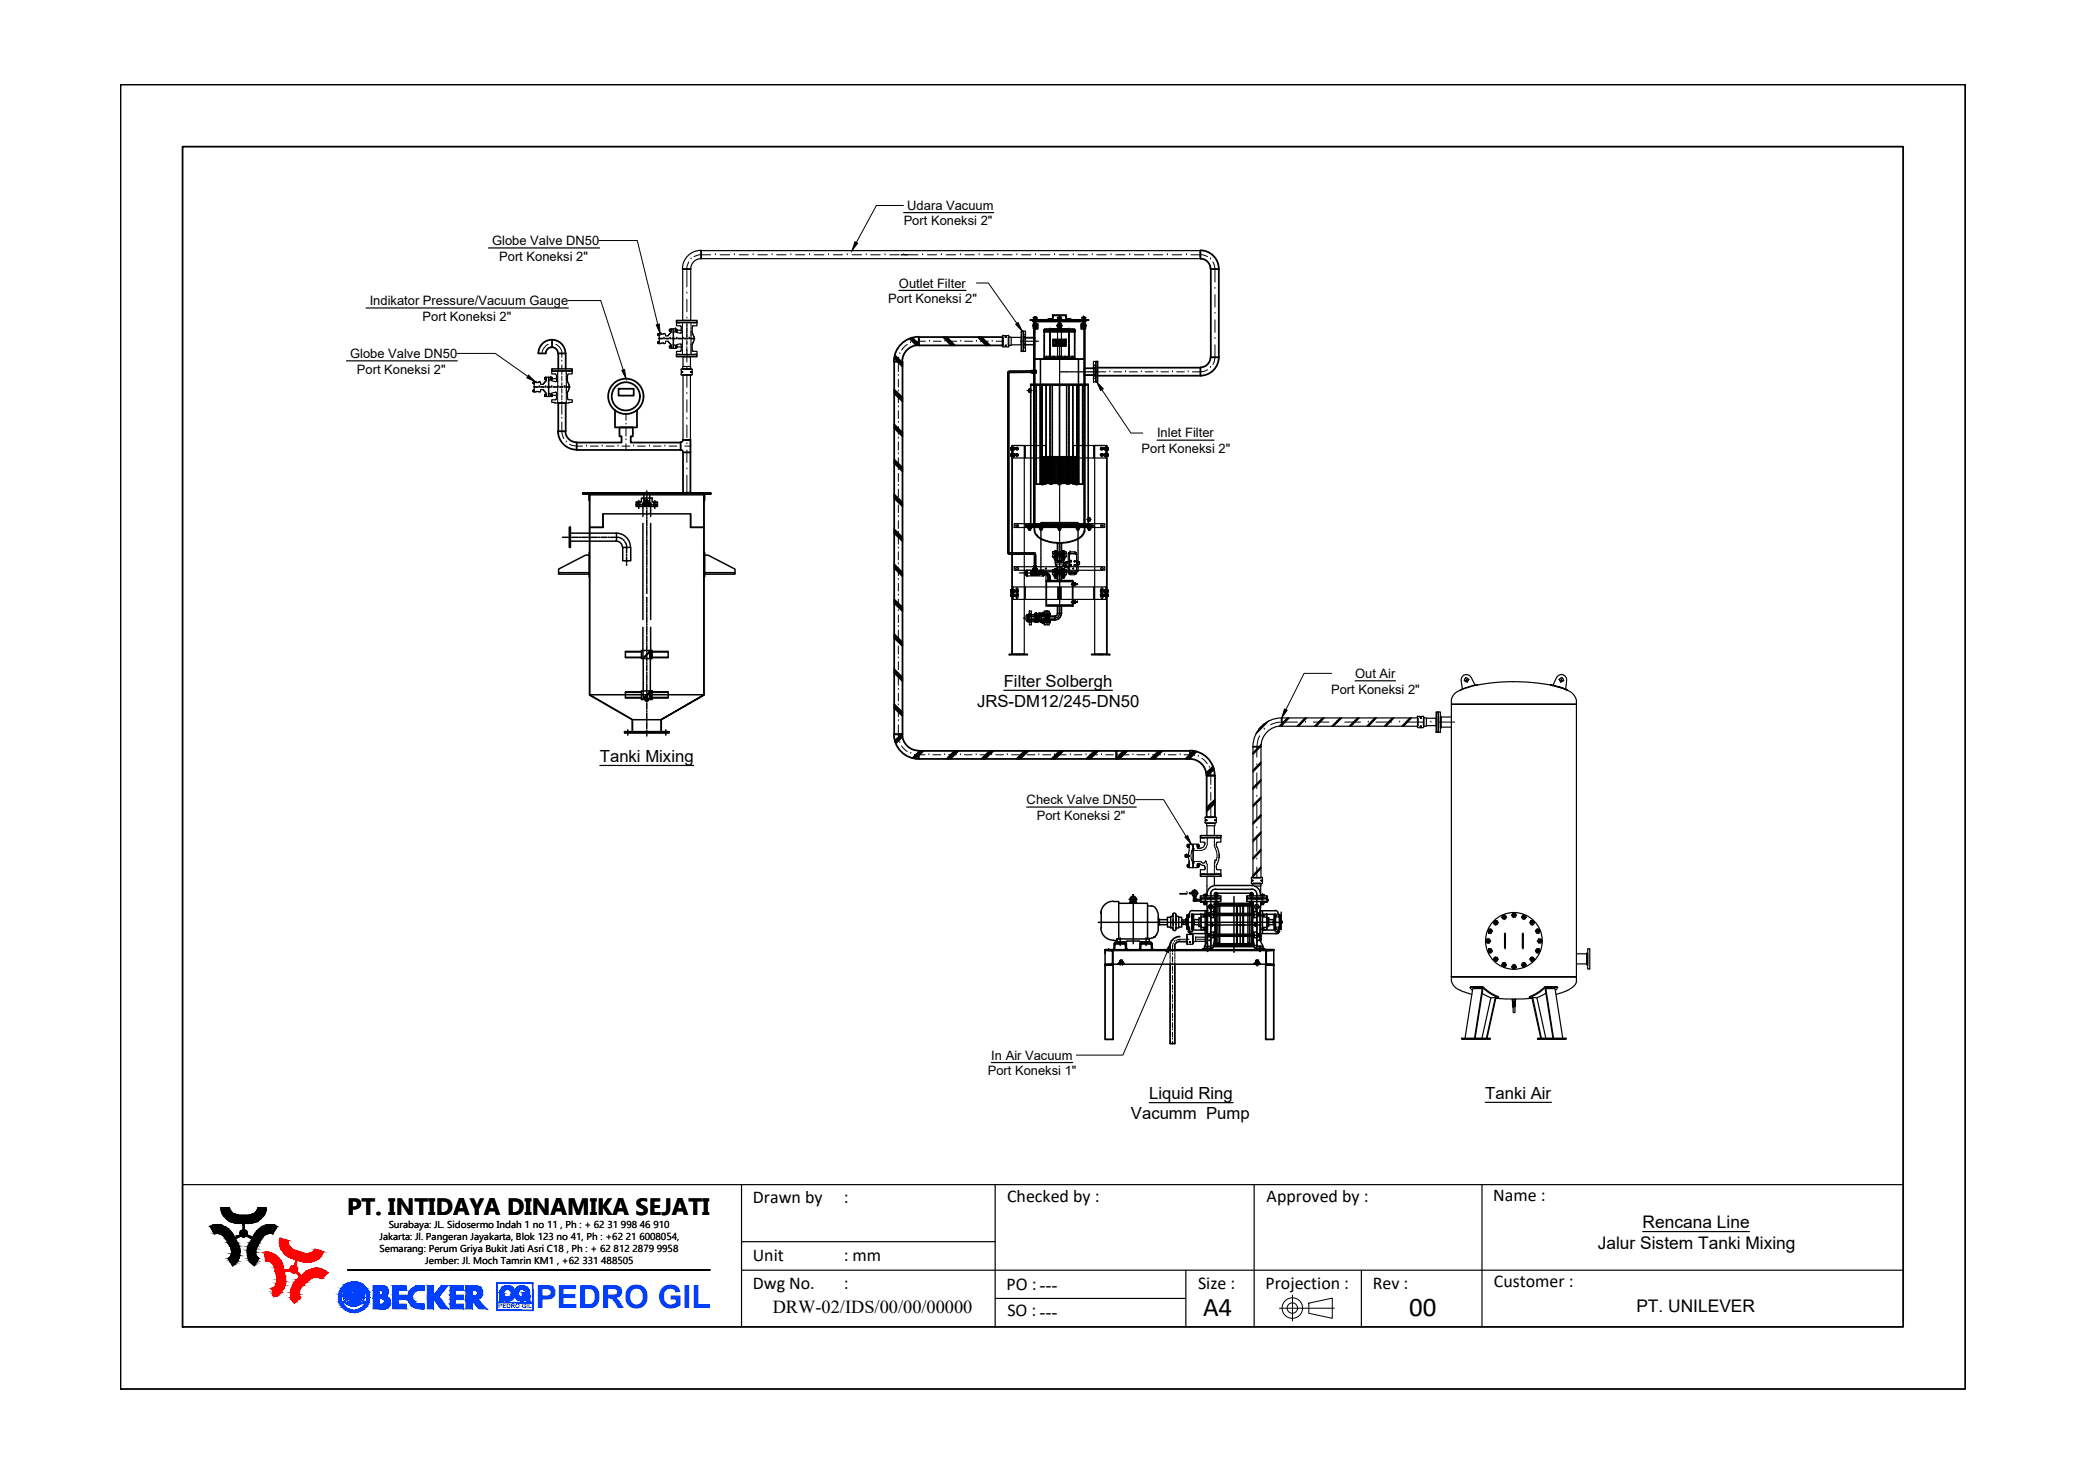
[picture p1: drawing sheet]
<svg xmlns="http://www.w3.org/2000/svg" width="297mm" height="210mm" viewBox="0 0 297 210" stroke-linecap="round" stroke-linejoin="round" font-family="sans-serif">
<defs><g id="words">
<text font-size="4.5" fill="#003fff" x="76.4" y="186.3">PEDRO GIL</text>
<g font-size="3.8">
<text x="171.5" y="187.5">A4</text>
<text x="200.9" y="187.5">00</text>
</g>
<text font-size="3.4" x="49.5" y="173.1">PT. INTIDAYA DINAMIKA SEJATI</text>
<g font-size="2.6">
<text x="107.3" y="171.5">Drawn by</text>
<text x="120.3" y="171.5">:</text>
<text x="143.5" y="171.3">Checked by :</text>
<text x="180.5" y="171.3">Approved by :</text>
<text x="212.8" y="171.2">Name :</text>
<text x="107.3" y="179.7">Unit</text>
<text x="120.3" y="179.7">: mm</text>
<text x="107.3" y="183.6">Dwg No.</text>
<text x="120.3" y="183.6">:</text>
<text x="143.5" y="183.8">PO :---</text>
<text x="170.8" y="183.6">Size :</text>
<text x="180.4" y="183.6">Projection :</text>
<text x="195.7" y="183.6">Rev :</text>
<text x="212.9" y="183.4">Customer :</text>
<text x="110.1" y="187.1">DRW-02/IDS/00/00/00000</text>
<text x="143.6" y="187.6">SO :---</text>
</g>
<g font-size="2.5">
<text x="227.7" y="178">Jalur Sistem Tanki Mixing</text>
<text x="234.1" y="175">Rencana Line</text>
<text x="233.2" y="187">PT. UNILEVER</text>
</g>
<g font-size="2.4">
<text x="139.3" y="100.7">JRS-DM12/245-DN50</text>
<text x="143.1" y="97.9">Filter Solbergh</text>
<text x="85.5" y="108.6">Tanki Mixing</text>
<text x="161.2" y="159.5">Vacumm Pump</text>
<text x="163.8" y="156.6">Liquid Ring</text>
<text x="211.7" y="156.6">Tanki Air</text>
</g>
<g font-size="1.8">
<text x="129.3" y="29.9">Udara Vacuum</text>
<text x="70.1" y="35">Globe Valve DN50</text>
<text x="128.8" y="32.1">Port Koneksi 2&quot;</text>
<text x="71.1" y="37.2">Port Koneksi 2&quot;</text>
<text x="128.1" y="41">Outlet Filter</text>
<text x="52.7" y="43.5">Indikator Pressure/Vacuum Gauge</text>
<text x="60.2" y="45.7">Port Koneksi 2&quot;</text>
<text x="126.6" y="43.2">Port Koneksi 2&quot;</text>
<text x="49.9" y="51">Globe Valve DN50</text>
<text x="50.9" y="53.2">Port Koneksi 2&quot;</text>
<text x="162.7" y="64.5">Port Koneksi 2&quot;</text>
<text x="164.9" y="62.3">Inlet Filter</text>
<text x="189.7" y="98.8">Port Koneksi 2&quot;</text>
<text x="193.2" y="96.6">Out Air</text>
<text x="146.3" y="114.6">Check Valve DN50</text>
<text x="147.8" y="116.8">Port Koneksi 2&quot;</text>
<text x="140.8" y="153.2">Port Koneksi 1&quot;</text>
<text x="141.3" y="151">In Air Vacuum</text>
</g>
<g font-size="1.4">
<text x="54.1" y="176.7">Jakarta: Jl. Pangeran Jayakarta, Blok 123 no 41, Ph : +62 21 6008054,</text>
<text x="54.1" y="178.4">Semarang: Perum Griya Bukit Jati Asri C18 , Ph : + 62 812 2879 9958</text>
<text x="55.4" y="174.9">Surabaya: JL. Sidosermo Indah 1 no 11 , Ph : + 62 31 998 46 910</text>
<text x="60.6" y="180.1">Jember: Jl. Moch Tamrin KM1 , +62 331 488505</text>
</g>
<text font-size=".9" fill="#003fff" x="71" y="186.4">PEDRO GIL</text>
</g></defs>
<!-- layer: PDF2_OB -->
<g fill="none" stroke="#000" stroke-width=".21">
<path d="M81.1 75.1h.2v2.9h-.2zM81.3 76h6.6v1.1h-6.6M83 70.2h18.3v.1h-18.3zM83.9 70.4l-.9-.1h.9l.1 .1M84 70.5v.8v-.8M84 79.1h-.5l-3.9 2v.7h4.4M84 70.5h16.4v28.5h-16.4zM84 78.7v3.5M84.1 70.5v28.5l6 3.6h4.2v1.7M84.1 75.1h1.9M85.9 75.1v-1.9h12.6v1.9M86 73.2v2h-1.9"/>
<path d="M87.8 76a2.01 2.01 0 0 1 2.1 2M87.8 77.1a.87 .87 0 0 1 .9 .9M88.8 78h1.1v1.9h-1.1zM90.7 71.9v.3h3v-.3M90.7 71.5h.7v-.5h1.5v.5h.8v.4h-3zM91.6 72.2v1.4M91.6 74.6v13.7M91.8 70.2v.8M92.6 70.2v.8M92.7 72.2v1.4M92.7 74.6v13.7M98.4 73.2v2h1.9"/>
<path d="M98.4 75.1h1.9M100.3 70.5l.1 28.5-6.1 3.6 6-3.6M100.4 78.7v3.5M100.4 70.5v.8v-.8M100.4 79.1h.5l3.9 2v.7h-4.4M100.5 70.3l-.1 .1M100.5 70.4h-.1M100.5 70.3h.8l-.8 .1M79.6 81.6h4.4M84.1 99l6 3.6v1.7M89.1 92.9h2.3M89.1 98.7h2.3"/>
<path d="M91.4 98.5h1.5v1.2h-1.5zM91.4 92.7h1.5v1.1h-1.5zM91.4 92.8h-2.3v.9h2.3M91.4 98.6h-2.3v.9h2.3M91.4 99.6h1.5M91.6 89.4v3.3M91.7 93.8v4.7M91.8 99.4l.8-.8v.1l-.8 .8zM92 99.7v.2M92 99.8h.3M92.1 99.9h.2M92.1 99.7v.2"/>
<path d="M92.3 99.7v.2M92.4 99.7v.2M92.6 92.8v.1l-.8 .8zM92.7 93.8v4.7M92.7 89.4v3.3M92.9 92.8h2.3v.9h-2.3M92.9 98.6h2.3v.9h-2.3M92.9 93.7h2.3M92.9 99.4h2.3M100.4 81.6h4.4M89 104.3h6.4v.2h-6.4zM90.2 102.6v1.7"/>
<path d="M94.2 102.6v1.7"/>
</g>
<!-- layer: PDF2_CEN -->
<g fill="none" stroke="#000" stroke-width=".21">
<path d="M128.5 36.3h.2M128.8 36.3h.6M80.2 76.6h.8M81.2 76.6h.2M81.5 76.6h.9M82.5 76.6h.2M82.9 76.6h.9M83.9 76.6h.2M84.3 76.6h.9M85.3 76.6h.2M85.7 76.6h.8M86.7 76.6h.2"/>
<path d="M87 76.6a2.04 2.04 0 0 1 1.7 .2M88.8 76.9l.2 .1M89.1 77.2a1.82 1.82 0 0 1 .2 1.6M89.3 79v.2M89.3 79.4v.8M91 71.3v1.2M92.2 70v.8M92.2 71v.1M92.2 71.4v.8M92.2 72.4v.1M92.2 72.7v.9M92.2 73.7v.2"/>
<path d="M92.2 74.1v.9M92.2 75.1v.2M92.2 75.5v.8M92.2 76.5v.2M92.2 76.8v.9M92.2 77.9v.1M92.2 78.2v.9M92.2 79.2v.2M92.2 79.6v.9M93.3 71.3v1.2M89.3 80.4v.1M92.2 80.6v.2"/>
<path d="M92.2 81v.8M92.2 82v.2M92.2 82.3v.9M92.2 83.4v.2M92.2 83.7v.9M92.2 85.1v.9M92.2 86.1v.2M92.2 86.5v.8M92.2 87.5v.2M92.2 87.9v.8M92.2 88.9v.2M92.2 89.2v.9"/>
<path d="M92.2 90.2v.2M92.2 90.6v.9M92.2 91.6v.2M92.2 92v.8M92.2 93v.2M92.2 93.4v.8M92.2 94.4v.2M92.2 94.7v.9M92.2 95.8v.2M92.2 96.1v.9M92.2 97.1v.2M92.2 97.5v.8"/>
<path d="M92.2 98.5v.2M92.2 98.9v.8M92.2 99.9v.2M92.6 92.9l-.8 .8M92.6 98.6l-.8 .8M89.5 104v.8M92.2 100.2v.9M92.2 101.3v.2M92.2 101.6v.9M92.2 102.6v.2M92.2 103v.8M92.2 104v.2"/>
<path d="M92.2 104.4v.5M94.9 104v.8"/>
</g>
<!-- layer: PDF2_HID -->
<g fill="none" stroke="#000" stroke-width=".21">
<path d="M90.9 71.5v.2M90.9 71.8v.2M90.9 72v.2M91.2 71.5v.2M91.2 71.8v.2M91.2 72v.2M91.6 72v.2M91.6 71.7h.2M91.8 72h-.2v.2M91.8 71.5v.2h-.2v.2M91.8 71v.1M91.8 71.2v.2"/>
<path d="M91.8 71.7h.2h-.1v.3h.2M91.8 72h.2M91.8 71.7h.2M91.9 71.5v.2h-.1M91.9 71v.1M91.9 71.2v.2M92 71.7h.1M92 71.3l.2-.1 .2 .1h-.2M92 71.5v.2M92.1 71.7v.3h-.1M92.1 72h.2M92.1 71.7h.2"/>
<path d="M92.1 71.3h-.1v.1M92.1 71.4h-.1v.1M92.2 71.4h.2v.1M92.2 71.7h.2M92.3 71.7h-.2h.2M92.3 71.7l.1 .3 .1-.3h-.1h.1M92.3 72h-.1h.2M92.4 72h.1M92.4 71.3v.1M92.4 71.5v.2M92.4 71.7h.1M92.5 71.7h.1"/>
<path d="M92.6 72h.1v.2M92.6 71.5v.2h.2v.2M92.6 71v.1M92.6 71.2v.2M92.7 71.7h-.1M92.8 72v.2M93.2 71.5v.2M93.2 71.8v.2M93.2 72v.2M93.5 71.5v.2M93.5 71.8v.2M93.5 72v.2"/>
<path d="M89.1 93.7h.3M89.1 99.4h.3M89.4 93.7h.2M89.4 99.4h.2M89.7 93.7h.2M89.7 99.4h.2M89.9 93.7h.2M89.9 99.4h.2M90.2 93.7h.2M90.2 99.4h.2M90.5 93.7h.1M90.5 99.4h.1"/>
<path d="M90.7 93.7h.2M90.7 99.4h.2M91 93.7h.1M91 99.4h.1M91.2 93.7h.2M91.2 99.4h.2M91.6 92.7v.2M91.6 92.9v.2M91.6 93.2v.2M91.6 93.5v.1M91.6 93.7v.1M91.7 99.4v.2h.1"/>
<path d="M91.7 98.5v.1M91.7 98.7v.1M91.7 98.9v.2M91.7 99.2v.1M91.9 99.6h.2M92.1 99.3v.2v-.2h.2v.2v-.2h-.2h.2M92.1 99.6v.1M92.1 99.6h.2M92.3 99.6v.1M92.6 99.4v.2h-.2M92.6 98.5v.1M92.6 98.7v.1"/>
<path d="M92.6 98.9v.2M92.6 99.2v.1M92.6 92.7v.2M92.6 92.9v.2M92.6 93.2v.2M92.6 93.5v.1M92.6 93.7v.1M92.7 98.5v.1M92.7 98.7v.1M92.7 98.9v.2M92.7 99.2v.1M92.7 99.4v.2"/>
<path d="M92.7 92.7v.2M92.7 92.9v.2M92.7 93.2v.2M92.7 93.5v.1M92.7 93.7v.1M92.8 99.4v.2h-.1M92.8 98.6v-.1v.1M92.8 98.7v.1M92.8 98.9v.2M92.8 99.2v.1M92.8 99.5v.1M92.8 92.7v.2"/>
<path d="M92.8 92.9v.2M92.8 93.2v.2M92.8 93.5v.1M92.8 93.7v.1M92.9 92.7v.2M92.9 92.9v.2M92.9 93.2v.2M92.9 93.5v.1M92.9 93.7v.1M92.9 92.9h.3M92.9 98.7h.3M93.2 92.9h.2"/>
<path d="M93.2 98.7h.2M93.5 92.9h.2M93.5 98.7h.2M93.8 92.9h.1M93.8 98.7h.1M94 92.9h.2M94 98.7h.2M94.3 92.9h.1M94.3 98.7h.1M94.5 92.9h.2M94.5 98.7h.2M94.8 92.9h.1"/>
<path d="M94.8 98.7h.1M95.1 92.9h.1M95.1 98.7h.1"/>
</g>
<!-- layer: PDF3_Geometry -->
<g fill="none" stroke="#000" stroke-width=".21">
<path d="M156.5 131.4h26.3M156.9 132.2a1.76 1.76 0 0 0 1.8 1.8M157 130.2h.1M157 129.9h.1M157 130.2v2M157.5 135.3l1 .2M157.5 137.5v-2.2h24.1v2.2M157.5 135.9v-.6h1.2v2.2h-1.2M157.5 135.5h24.1M157.5 137.4h24.1M157.5 137.4v.1M158 135.3h.1"/>
<path d="M158.5 135.5v.1M158.5 137.4h-.9M158.5 137.3h.1M158.6 135.6v1.7M158.7 128.4a1.76 1.76 0 0 0-1.8 1.8M158.7 128.5h.8v5.3M158.7 134h.5M158.8 135.3v-.9h1.8l-.1 .9h.1v-.1v.1M158.8 135.2l-.1 .1zM158.8 135.3h.1M158.9 134.6l-.1 .7M158.9 134.4v-.2h1.4l.1 .2"/>
<path d="M159 134.5l-.1 .1M159 134.5h1.3M159.2 133.8h4.6v.4h-1.4v-.1h-1.8v.1h-1.4zM159.5 137.4v-.2h.7v.2M159.5 137.3l-.1 .1M159.5 137.4h.1M159.5 128.7h4.1v5.1M159.5 134.2v.3M159.6 137h.1M159.6 137.2h.5M159.6 137.2v-.2h.4l.1 .2M159.7 136.8h.3v.2v-.2h-.3v.2"/>
<path d="M159.7 133.6v1.1M159.7 137.2v.3M159.7 136.8v.2M159.8 134.2v.3M160 137h-.3v.2M160 137.1v.1M160 137.2v.3M160 137h-.1M160.2 137.3l.1 .1M160.2 137.3v.1zM160.3 134.5v.1M160.3 134.4h.1z"/>
<path d="M160.3 134.4h.2M160.4 134.6l.1 .7M160.9 128.2h1.2M161 128.6v.1M161.1 128.4l-.1 .2h1l-.1-.2M161.5 127.5h.1M161.5 127.5v7M162 128.6v.1M162.4 135.3l.1-.1-.1 .1 .1-.1v.1M162.5 135.3v-.9h1.7v.9M162.5 135.2v.1M162.6 134.4h.1z"/>
<path d="M162.6 134.6v.6M162.6 134.6h1.5M162.7 134.4h-.2M163.2 134.2v.3M163.4 133.6v1.1M163.5 134.2v.3M163.6 133.7h.6M163.6 129.1h.6M164.1 134.4h.1h-.1h.1h-.1h.1h-.1v-.2h-1.4l-.1 .2M164.1 134.6l.1 .6M164.1 135.2l.1 .1M164.1 129.1l.3 .1 .4 .3"/>
<path d="M164.2 135.2l.1 .1zM164.2 135.3h.1M164.8 133.2l-.4 .4-.3 .1M164.8 129.6l.3 .6v2.4l-.3 .7M165.1 131h.2v.9h-.2M165.3 131.8h1.1M165.3 131h1.1M166.9 130.7h-.5v1.4h.5M167.1 132.2l.1 .1M167.1 130.6h-.2v1.6h.2M167.2 130.4l.2-.3 .2 .3M167.2 132.4l.2 .2 .2-.2"/>
<path d="M167.2 130.4l-.1 .1M167.2 130.6h.1M167.2 130.3h.1M167.2 130.4v2M167.6 130.4l.1 .1M167.6 131h.1M167.6 130.7h.1M167.6 132.2h.1M167.6 130.4v2M167.7 132.2l-.1 .1M167.7 130.6h.3v1.6h-.3M168 130.7h.4v1.4h-.4"/>
<path d="M168.4 131.5h.3M168.4 131.3h.3M168.4 131.7h.7M168.4 131.1h.7M168.7 131.3l.1 .1-.1 .1M169 131.8h.1M169 131h.1M169 131.3h.1M169 131.5h.1M169 131.1v.6M169 131.4v.1M169.1 131.6v.2"/>
<path d="M169.1 130.4h.2v2h-.2zM169.1 131.3h-.1v.3h.1M169.1 131v.3M169.3 130.6l.1 1.6zM169.3 130.6h.1M169.3 132.2h.1M169.4 130.6v1.6M169.4 132.2v.2l.1 .1M169.4 132.7h.6M169.4 130.4h.1M169.4 132.8h.1M169.4 132.6v.2"/>
<path d="M169.4 130.3v.3M169.4 132.7h.1M169.5 132.1h.1M169.5 130.6v.1M169.5 132.7h-.1v.2h.1M169.5 130.2v.5M169.5 132.2v.8M169.5 132.6l.3 .4h.2M169.5 130.3l-.1 .1M169.6 133h.1M169.6 133h2.5M169.8 127.3h1"/>
<path d="M169.8 132.4l.2 .1M169.8 130.6l.1 .1M169.9 132.4h.1M169.9 132.2v.2v-.1M169.9 130.4h.1M169.9 132.1h-.1M169.9 130.5l.1 1.8zM169.9 130.5v-.1v.3M169.9 127.2h.1M170 130.6v-.2h.1v2h-.1v-.2M170 130.6v1.6zM170 127.1h.1"/>
<path d="M170 127.2h-.1M170 127.1v.1M170 129.7a.71 .71 0 0 0-.6 .6M170 130.2l-.2 .2M170 129.8h2.1v3.2v-3.2M170 130.3h1.6M170 132.5h1.6M170 127l.1 .1M170.1 127.6v.1h.4v-.1M170.1 127.1h.1zM170.1 127h.1M170.1 128.3l.1 .1"/>
<path d="M170.1 131.3h.2l-.1 .3h-.1zM170.1 131.8h.8M170.1 131h.8M170.1 131.3h.1M170.1 131.5h.1M170.1 127.7v.3M170.1 126.9l.1 .1M170.2 127.2l.1 .1M170.2 126.9v.1M170.2 131.5h.1M170.2 131.4v.1M170.2 131.3h.1"/>
<path d="M170.3 128.2l.1 .1h.9M170.3 126.9l-.1 .1M170.3 127.3h.1M170.3 126.8v1.4M170.3 126.9v.1M170.4 127.7v.3M170.4 128l.1 .1M170.5 128h-.4v.3M170.5 128.1v.3h-.3M170.5 128.2h.6v.2h-.6M170.9 130.8h.3v1.2h-.3zM171.1 128.5h2.9v-.4h-2.9v.5h.5"/>
<path d="M171.1 127.7h2.9v.3h-2.9zM171.1 128.1v.3M171.2 130.4v2M171.2 130.3h.1M171.2 130.3h.4M171.2 132.5h.4M171.2 132.2h.6M171.2 130.7h.6M171.5 130.4h.4M171.5 132.4h.4M171.5 135.2h1.2v.1h-1.2zM171.5 135.2l-.1 .1z"/>
<path d="M171.5 135.3h.1M171.5 135.2l-.1 .1M171.5 128.5h.6M171.5 127.5h.1v.2M171.6 127.7v-.2h.4v.2M171.6 128.5v.2h.4v-.2M171.6 128.7h.4M171.6 128.8h.3M171.6 132.3h.2M171.6 132.4h.2M171.6 130.4h.2M171.6 130.5h.2"/>
<path d="M171.6 128v.1M171.8 132.2h-.2v.4h.2M171.8 130.2h-.2v.4h.2M171.8 127.4v1.5M171.8 129.8v3.2M171.9 128.7v.2M171.9 128h1.3h-1.3M171.9 128.7v.2h-.3v-.2v.2M171.9 127.5v.2M171.9 128v.1M172 127.5h-.4M172 135.2v.3"/>
<path d="M172 131.8h7.7M172 128.6l.1 1.4M172 127.4a1.25 1.25 0 0 1 1.3-1.2h5.1a1.25 1.25 0 0 1 1.2 1.2M172 127.5h.1M172.1 133.7v.4M172.1 129.5v.2M172.1 133.3v.3M172.1 129.9v4.1l-.4 .9h.8M172.1 129.7h.1M172.1 130.3h7.3h-.2M172.1 133.3h7.3h-.2M172.1 133.6h.1"/>
<path d="M172.1 133.7h.1M172.1 133v.3M172.1 135.6h.1M172.1 134.7h.1M172.1 134.6h.1M172.1 134.3v.2M172.1 134.7v.9M172.1 134h.3M172.1 129.2h.9M172.2 130.1l-.1 .1M172.2 130.2v.3h.2M172.2 133.1v.3h.2h-.2v-.3h.2z"/>
<path d="M172.2 130.2h.3M172.3 135.2v.3M172.3 133.1v.3h.2M172.3 130.2v.2M172.4 130.2h-.2v.3h.2M172.4 133.1h.1M172.4 130.5h.1M172.4 130.1h.1M172.4 133v.1M172.4 130.4v.1M172.4 133.4v.1M172.4 134l.2 .2"/>
<path d="M172.5 132.7l.1 .1M172.5 129.8l.1 .1M172.5 133h-.1v.5h.1M172.5 130.1h-.1v.5h.1M172.5 134.7h6.8M172.5 131.5l.1 .1M172.6 134.8l-.1 .1M172.6 133v.5M172.6 130.1v.5M172.6 127.7h.1M172.6 127.5h.1M172.6 133.6h.6"/>
<path d="M172.6 127.5v7.9M172.6 131.9l-.1 .1M172.6 131.6h.1M172.6 132h.1M172.6 130.7l-.1 .1M172.7 130.8h.3M172.7 131.6l.2 .2-.2 .2M172.7 135.2l.1 .1M172.7 135.3h.1M172.7 131.6v.4M172.9 133.1v.3M172.9 130.1v.4"/>
<path d="M173 130.5l.1 .3-.1-.1M173 134.9h5.8M173 130.5h5.8M173 128.8h5.7M173 134.6h5.7M173.1 127.5v.1M173.1 127.6l.5 .1zM173.1 128.5h.5v.1h-.5zM173.1 133.6l-.1-.2h5.8l-.1 .2M173.1 128.6h.1M173.1 128.6l-.1 1.3M173.1 132.7l-.4 .1"/>
<path d="M173.1 129.8l-.4 .1M173.1 133.7l-.2 1.3-.2 .2h-1v-.3M173.1 129.1l.1 1.1M173.1 127.6v-.2h.5v.2M173.1 128.7h5.5M173.1 129h5.5M173.1 132.8l-.1 .3h5.8l-.2-.3M173.1 129.9l-.1 .3h5.8l-.2-.3M173.1 127.5h.1M173.1 128.6v.1M173.1 127.4h.2M173.1 133.6h.1"/>
<path d="M173.2 133.4v1.1h-.2M173.2 129.1v1.1M173.2 134.4h.1M173.2 130.5v2.6M173.2 127.3l-.1 .1M173.2 133.4v1.1l.1-.1M173.2 129.1h.1v1.1M173.2 127.2v.2zM173.2 128v.1M173.2 128.5v.1M173.2 127.3h5.1M173.2 127.2h.3"/>
<path d="M173.3 126.7a.74 .74 0 0 0-.8 .7M173.3 133.4v1M173.3 129.1h.1M173.3 130.5v2.6M173.3 126.7h5.1M173.3 133.4v1.1l.3-.1M173.3 127.2v1.7M173.3 127.4h.2M173.5 127.4v-.2v.2M173.5 128v.1M173.5 128.5v.1M173.6 128.6h-.4"/>
<path d="M173.6 133.4v1h.2v-1M173.6 130.2v-1.1h.2v1.1M173.6 129.1h-.3v1.1M173.6 130.5v2.6M173.8 129.1h2.5v1.1M173.8 130.5v2.6M175.9 127.7v8M176.3 133.4v1.1l-2.5-.1M176.3 129.1v1.1M176.3 134.4h.1M176.3 130.5v2.6M176.3 133.4v1.1h.5v-1.1"/>
<path d="M176.3 129.1h.1M176.6 129.1h-.3h.5v1.1M176.8 130.5v2.6M176.9 129.1h.3v1.1M177.2 133.4v1.1h-.4M177.2 129.1h-.4v.1M177.2 130.5v2.6M177.2 134.4h.1M177.2 129.1h.1M177.2 133.4v1.1l.7-.1M177.7 127.7h2.9v.3h-2.9zM177.9 133.4v1h.2v-1"/>
<path d="M177.9 130.2v-1.1h.2v1.1M177.9 129.1h-.7v1.1M177.9 130.5v2.6M178.1 129.1h.3v1.1M178.1 127.7h.5M178.1 128.5l.1 .1h.4v-.1M178.1 130.5v2.6M178.1 128.6h.1M178.2 127.6v-.2h.4v.2M178.2 128.6h.3M178.3 127.2l.2 .1zM178.3 127.2v.2v-.1"/>
<path d="M178.3 128v.1M178.3 128.5v.1M178.4 133.4v1.1l-.3-.1M178.4 127.2v1.7M178.4 130.5v2.6M178.4 129.1h.1M178.4 126.7a.74 .74 0 0 1 .7 .7M178.5 133.4v1h-.1M178.5 129.1v1.1M178.5 130.5v2.6M178.5 127.3l.1 .1h-.4M178.5 133.4v1.1v-.1"/>
<path d="M178.5 129.1h.1M178.5 127.2v.2v-.1M178.5 128v.1M178.5 128.5v.1M178.5 134.4h.1M178.5 128.6h.1M178.5 133.6l.3 1.4M178.5 133.4v1.1h.2M178.5 133.6h.6M178.5 132.7l.6 .1M178.5 129.8l.6 .1M178.6 128.6l.1 1.3"/>
<path d="M178.6 127.5v.1M178.6 129.1h-.1v1.1M178.6 127.5h.1M178.7 130.7l-.2 .1M178.7 130.8h.4M178.7 129.2h.9M178.8 130.1v.3l-.2 .4M178.8 133.1v.3M178.8 137.4v-.2h.8v.2M178.8 137.3v.1M178.8 137.3v.1zM178.8 137.4h.1"/>
<path d="M178.9 137.2h.6M179 131.6l-.2 .2 .2 .2M179 137h.3M179 135.3v-.1h1.2v.1M179 135.2l-.1 .1zM179 137.2v-.2h.4v.2M179 135.2l-.1 .1M179 131.6v.4M179 131.6h.1M179 132h.1M179 129.5l.1 .3-.2 .1M179 130.7l.1 .1"/>
<path d="M179.1 136.8h.3zM179.1 136.8v.2v-.2M179.1 137.1v.1M179.1 137.2v.3M179.1 131.9v.1M179.1 131.5v.1M179.1 132.7l-.1 .1M179.1 129.8l-.1 .1M179.1 134.8l.1 .1M179.1 135.3h2.5h-1.2v2.2h1.2M179.1 133v.5M179.1 130.1v.5"/>
<path d="M179.1 127.7h.1M179.1 127.5v7.9M179.2 133.1h.2v.4h-.2M179.2 130.1h.2v.4h-.2M179.2 137.1v.6M179.3 134.9h.7M179.3 136.8v.2M179.3 134l-.2 .2M179.4 134h.2M179.4 136.8v.2M179.4 137.2v.3M179.4 130.1v.4"/>
<path d="M179.4 133.3v.2M179.4 133v.2M179.4 137v.2M179.4 133.4h.2h-.2M179.4 133.1h.2v.3v-.3zM179.4 130.2h.2M179.4 135.2v.3M179.4 130.3h.2M179.4 133.3h.2M179.5 133.4h.3M179.5 133.8h.3M179.5 130.1v.1"/>
<path d="M179.6 130.2v.3h-.2h.2v-.3h-.2M179.6 137.3v.1zM179.6 137.3v.1M179.6 135v.6v-.6M179.6 129.9v4.1l.4 .9v.3h-1l-.2-.2M179.6 135.6h.1M179.6 134.7v.5M179.6 133h.1M179.6 133.7v.3v-.3M179.6 133.6h.1M179.6 133.3v.2v-.2M179.6 133.8h.1v.2h-.1"/>
<path d="M179.6 133.3h.1v.2h-.1M179.6 129.8v3.5M179.6 129.5v.2M179.6 133.3v.3M179.6 133.7v.4M179.6 133.8h.1M179.6 133.5h.1M179.6 133.3h.1M179.6 133.9h.1M179.7 127.5h.1M179.7 127.7v-.2h.5v.2M179.7 128.5h.5"/>
<path d="M179.7 128.7h.4M179.7 128.6l-.1 1.4M179.7 133.7v.2M179.7 133.2v.3M179.7 133.9v.1M179.7 128.5v.2h.5v-.2M179.8 135.2v.3M179.8 130.4h.4M179.8 132.4h.4M179.8 128h-1.3h1.3M179.8 128.8l.3 .1zM179.8 128.8v-.1v.2"/>
<path d="M179.8 127.5v.2M179.8 128v.1M179.9 132.2h.2v.4h-.2zM179.9 130.2h.2v.4h-.2zM179.9 127.4v1.5M179.9 129.8v3.2M179.9 132.2h.7M179.9 132.3h.2M179.9 132.4h.2M179.9 130.7h.7M179.9 130.4h.2M179.9 130.5h.2"/>
<path d="M180 127.5h.1M180.1 127.5h-.4M180.1 128.8v-.1v.2M180.1 130.3h1.6M180.1 132.5h1.6M180.1 130.3h.4M180.1 132.5h.4M180.1 127.5v.2M180.1 128v.1M180.2 135.2l.1 .1M180.2 135.3h.1M180.5 137.3h.1"/>
<path d="M180.5 135.6v1.7M180.5 135.5v.1M180.5 130.4h.1M180.5 132.4h.1M180.5 130.3h.1M180.5 137.4h1M180.5 128.3h.2M180.6 130.4v2M180.6 130.8h.2v1.2h-.2zM180.6 128.5h-2.9v-.4h2.9v.5h-.4M180.6 128.2h.1v.2h-.1M180.6 128.3h.1"/>
<path d="M180.6 128.1v.3M180.6 128.2h.1M180.7 128.1v.3M180.8 131.8h.8M180.8 131h.8M181.5 137.4v.1M181.5 135.4l-1 .1M181.5 131.3h.1M181.5 131.3v.2M181.5 131.5h.1M181.5 135.3v.1M181.6 135.3v.1"/>
<path d="M181.6 131.3h-.1v.3h.1M181.7 130.2l.1 .2M181.7 129.7a.5 .5 0 0 1 .5 .6h.1M181.8 129.8h-2.2v3.2h2.5M181.8 130.6v-.2h-.2v2h.2v-.2M181.8 130.6v1.6zM181.8 132.7h.6M181.8 132.1h.1M181.8 130.4v1.9v-1.8M181.8 132.3v.1M181.8 132.4l-.1 .1M181.8 130.4h.1"/>
<path d="M181.8 132.4h.1M181.8 130.6v.1M181.9 130.4v.3M181.9 132.2v.2M182.1 133h.1M182.2 132.6a.44 .44 0 0 1-.5 .4M182.2 130.6l.1 .1M182.2 132.6v.3zM182.2 130.2v.5M182.2 132.2v.8M182.2 130.3l.1 .1M182.2 132.7v.2"/>
<path d="M182.2 132.7h.1M182.3 132.1h-.1M182.3 132.6v.2M182.3 132.8h-.1M182.3 130.3l.1 2.1-.2 .1M182.3 130.4h.1M182.4 130.6v1.6v-1.6M182.4 132.2h.1M182.4 130.6v1.6M182.4 130.6v-.2h.2v2h-.2v-.2M182.6 131.3h.1v.3h-.1zM182.6 130.4h.1"/>
<path d="M182.6 130.1h.1M182.6 131.3h.1M182.6 131.5h.1M182.6 131.4v.1M182.7 131.5h.1M182.7 131.3h.1"/>
<circle cx="161.5" cy="128.2" r=".44"/>
<circle cx="161.5" cy="128.2" r=".28"/>
<circle cx="170.3" cy="127.3" r=".4"/>
<circle cx="170.3" cy="127.3" r=".36"/>
<circle cx="172.6" cy="129.2" r=".32"/>
<circle cx="172.6" cy="129.2" r=".19"/>
<circle cx="179.1" cy="129.2" r=".32"/>
</g>
<!-- layer: MD_Annotation -->
<path d="M143.1 98.4h15.5M85.5 109.1h13.4M163.8 157.1h12M211.7 157.1h9.4M234.1 175.5h15.3" fill="none" stroke="#000" stroke-width=".17"/>
<!-- layer: PDF_Geometry -->
<path d="M78.6 52.6h3v.3h-3zM96.4 45.7h2.9v.3h-2.9zM96.4 50.5h2.9v.3h-2.9zM145.6 47.2h.3v2.9h-.3zM156.2 51.5h.2v2.9h-.2zM171.1 119.1h2.9v.3h-2.9zM204.7 101.5h.3v2.8h-.3zM171.1 124.6h2.9v.3h-2.9zM171.8 133v1.6M172.1 133.3v.8" fill="none" stroke="#000" stroke-width=".21"/>
<!-- layer: 0 -->
<g fill="none" stroke="#000" stroke-width=".17">
<path d="M69.6 35.3h15.9M97.3 38.3h1.2v7.4h-1.2zM99.9 35.7a2.65 2.65 0 0 0-2.6 2.6M99.9 36.9a1.46 1.46 0 0 0-1.4 1.4M99.9 35.7h71.2v1.2h-71.2zM128.8 30.3h12.8M171.1 35.8v1M49.4 51.4h15.8M52.2 43.9h28.8M76 55.7v.1M76 55.7v.1zM76 54.5v.1"/>
<path d="M76 55.7h.1M76 54.6h.1M76 55.6l.1 .1v.1h-.1M76 54.5v.2M76 54.5l.1-.1v.3M76 54.5v.1zM76 54.6l.1 .1zM76 54.4v.1l.1-.1M76.1 55.7v.1M76.1 55.8h-.1M76.1 55.6v.1l-.1-.1v.2M76.1 54.5v.1"/>
<path d="M76.4 54.5h.1M76.7 55.8l.3 .1 .1-.4h.4l.4 .6v.4h.3v-.4v.4h.3l.1-.5 .6-.1 .1 .1v.8v.1l-.2 .1M77.6 54l.1-.2 .1-.1 .1 .4h-.2v-.1M77.6 53.8h.1M77.6 53.9v.1M77.7 56.2h.2v.3h-.2zM77.7 56.2v.3M77.7 54.1h.2M77.7 53.9v.1M77.7 56.2h.1M77.7 56.4h.1M77.8 53.8v.2"/>
<path d="M77.9 56.2v.3M77.9 53.8h-.2v.2M78.2 54.3v1.7zM78.2 56.1h.1M78.2 54.3h.1M78.2 54h.1M78.2 53.8h.1M78.2 53.9h.1M78.2 56v.1zM78.2 56.4h.1M78.2 56.2h.1M78.2 54.2h.1"/>
<path d="M78.2 54.1v.2v-.2M78.5 53.8v.2M78.5 56.2v.3M78.5 53.7h.2v.4h-.2zM78.5 53.7h.1M78.5 56.2h.2M78.5 56.4h.2M78.5 53.8h.2M78.6 53.8v.2M78.7 56.2v.3h-.2v-.3h.2M78.7 56.2v.3M78.7 53.8h.1"/>
<path d="M78.7 54l-.2 .1M78.7 54h.1M78.7 53.9h.1M78.7 56.2v.2v-.2M78.7 53.8v.2zM78.7 54v.1M78.7 56.3h.6M78.7 54h.6M79.1 57.4h.1M79.2 57h-.6v.3h.5v.1M79.2 53.4l-.1-.1h-.5v-.4h3v.4h-.7v1.1l.1 .2M79.3 53.4v1l-.7-.1-.1-.6h-.3v.4v-.4h-.3v.5l-.5 .6h-.3l-.2-.4-.2 .1-.6-.1v1.5l.6-.1"/>
<path d="M81 54.5l.1 .4M81.1 54.9v.5l-.2 .5v1l.7 .1v.3l-2.5 .1M81.1 54.9h.1M93.8 48.8v.1zM93.8 47.6v.2h.1M93.8 47.6v.1zM93.8 48.7v.1h.2l-.2 .1v.1M93.8 48.8v.1M93.8 47.6v.1M93.8 47.8v-.1l.1 .1M93.8 47.5v.1h.2l-.2-.1v.1M93.9 48.7h-.1v.2h.1"/>
<path d="M93.9 48.9v.1M93.9 48.7v.1M93.9 47.6v.1M93.9 47.5l.1 .3M94 48.8v.1M94.2 47.6h.1M94.5 48.9h.1M94.5 48.9l.3 .1 .1-.4h.3l.5 .5v.5h.3v-.5M95.4 49.3h.3v.3l-.3-.1M95.4 49.3v.2zM95.4 47v.1M95.4 49.3l.1 .2h-.1"/>
<path d="M95.4 47.1l.1-.2h.2v.3h-.2M95.5 49.3v.3M95.5 47h-.1v.1l.3 .1M95.5 46.9l-.1 .1M95.5 49.3h.2M95.5 49.5h.2M95.5 47v.1M95.6 47v.1M95.7 49.3v.3M95.7 46.9l-.2 .1M96 49.3h.1M96 47.4h.1"/>
<path d="M96 47.1h.1M96 47h.1M96 49.1v.5h.3l.1-.5h.7v.9v.1h-.7v.4h2.9v-.4h-.5M96 49.5h.1M96 47.2v.2zM96 47.4v1.7M96 47.2v-.4h-.3v.6l-.5 .5h-.3l-.1-.4h-.2v.1l-.6-.1v1.5l.5-.1M96 47.3h.1M96.3 49.3v.3M96.3 46.9h.2v.3h-.2zM96.3 46.8h.1M96.3 49.3h.2"/>
<path d="M96.3 49.5h.2M96.3 47.1h.2M96.3 47.1v.1M96.5 47v.1M96.5 49.3v.2M96.5 49.3v.3M96.5 46.9v.1M96.5 49.3h-.2v.3l.2-.1M96.5 49.3v.2zM96.5 47l-.2-.1v.2M96.5 47v.1zM96.5 47.1v.1"/>
<path d="M96.5 49.4h.6M96.5 47.1h.6M97.1 53.3l.1 .2h1.4M97.1 46.5v1l-.7-.1-.1-.6h-.3v.4M97.1 52.7v.7M97.2 52.9l.1 .1-.1 .1h-.1zM97.3 52.6h.1h1h.1M97.3 53.5h1.2M97.3 52.6v-.4h1.2v.4M97.4 52.2v-1.4h1v1.4M97.4 53.5h1v9.2h-1zM98.5 53v-.1l.1 .2h-.1z"/>
<path d="M98.6 52.6l.1 .1M98.6 52.6h-1.4l-.1 .1M98.7 53.3l-.1 .2M98.7 52.7v.7M98.8 47.7l.1 .3M98.8 46.4h.5v-.4h-2.9v.4h.6l.1 .1M98.8 46.4l-.1 .1v.3v.6l.1 .3M98.9 48l.1 .5-.3 .6v.9l.1 .1M98.9 48h.1M128.1 41.4h9.6M142.9 49.3l.1 .1M142.9 48l.1 .1v1l-.1 .1"/>
<path d="M142.9 47.9v1.4M143 47.8l-.1 .1M143 49.4h.7M143 47.8h.7M143.3 49.2h.1v.1h-.1zM143.3 47.9h.1v.2h-.1zM143.6 59.7v.2M143.6 59.4v.2M143.6 59.2v.1M143.6 58.9v.2M143.6 58.7v.1M143.6 58.4v.2"/>
<path d="M143.6 58.2v.1M143.6 58v.1M143.6 57.7v.2M143.6 57.5v.1M143.6 57.2v.1M143.6 57v.1M143.6 56.7v.1M143.6 56.5v.1M143.6 56.2v.1M143.6 56h.1M143.6 55.7v.1M143.6 55.4v.1"/>
<path d="M143.6 55.1v.2M143.6 54.9v.1M143.6 54.6v.1M143.6 54.3v.2M143.6 54.1v.1M143.6 53.8v.2M143.6 53.6v.1M143.6 53.3v.2M143.7 53l-.1 .2M143.7 47.8l.1 .1v1.4M143.8 59.7v.2M143.8 59.4v.2"/>
<path d="M143.8 59.2v.1M143.8 58.9v.2M143.8 58.7v.1M143.8 58.4v.2M143.8 58.2v.1M143.8 58v.1M143.8 57.7v.2M143.8 57.5v.1M143.8 57.2v.1M143.8 57v.1M143.8 56.7v.1M143.8 56.5v.1"/>
<path d="M143.8 56.2v.1M143.8 56h.1M143.8 55.7v.1M143.8 55.4v.1M143.8 55.1v.2M143.8 54.9v.1M143.8 54.6v.1M143.8 54.3v.2M143.8 54.1v.1M143.8 53.8v.2M143.8 53.6v.1M143.8 53.3v.2"/>
<path d="M143.8 53.1v.1M143.8 52.9l-.1 .1M143.8 48l-.1 .1v1l.4 .1v-1.2h-.3M143.8 53.2v25.5M143.8 49.3l-.1 .1M143.8 52.9h.1M143.9 52.9l-.3 .2v25.7l.2 .2h3.5l.1 .1v1.8h.2v-1.8M143.9 52.9h3.4v.2l-3.5 .1M143.9 53.1h-.1M144 53.1h.1M144 52.9h.1M144 52.9h.2"/>
<path d="M144 53.1h.2M144.1 48.1h1.5v1h-1.5M144.3 53.1h.1M144.3 52.9h.1M144.5 53.1h.1M144.5 52.9h.1M144.6 52.9h.1M144.6 53.1h.1M144.8 53.1h.1M144.8 52.9h.1M144.9 52.9h.1M144.9 53.1h.1"/>
<path d="M145 53.1h.1M145 52.9h.1M145.1 52.9h.1M145.1 53.1h.1M145.3 53.1h.1M145.3 52.9h.1M145.4 52.9h.1M145.4 53.1h.1M145.4 48.6h.3M145.5 53.1h.1M145.5 52.9h.1M145.6 52.9h.1"/>
<path d="M145.6 53.1h.1M145.7 48.6h.1M145.8 53.1h.1M145.8 52.9h.1M145.9 47.2h.3v2.9h-.3zM145.9 48.1h.1M145.9 49.2h.1M145.9 52.9h.1M145.9 53.1h.1M145.9 49.3h.1M145.9 48.6h.2M145.9 47.7v1.8"/>
<path d="M145.9 47.7h.1M145.9 48h.1M145.9 49.6h.1M146 48.1h1.5v1h-1.5zM146 49.1h.1M146 48.2h.1M146 47.7h.1M146 48h.1M146 49.6h.1M146 49.3h.1M146 48.1h.1M146 49.2h.1"/>
<path d="M146 53.1h.1M146 52.9h.1M146.1 49.1h.1M146.1 48.2h.1M146.1 48.1h.1M146.1 49.2h.1M146.1 52.9h.1M146.1 53.1h.1M146.1 49.3h.1M146.1 47.7h.1M146.1 48h.1M146.1 49.6h.1"/>
<path d="M146.1 48.6h.1M146.2 47.7h.1M146.2 48h.1M146.2 49.6h.1M146.2 49.3h.1M146.2 49.1h.1M146.2 48.2h.1M146.2 53.1h.1M146.2 48.6h.3M146.2 52.9h.1M146.3 49.1h.2M146.3 48.2h.2"/>
<path d="M146.3 52.9h.2M146.3 53.1h.2M146.4 55.7h.3M146.5 48.6h.1M146.5 49.1h.1M146.5 48.2h.1M146.5 52.9h.1M146.5 53.1h.1M146.6 49.1h.1M146.6 48.2h.1M146.6 52.9h.1M146.6 53.1h.1"/>
<path d="M146.6 55.4h.3v.5h-.3zM146.6 55.7v.1h.3M146.6 48.6h.2M146.6 55.6v.1M146.7 55.5h.2M146.7 55.5h.1M146.7 55.5l-.1 .1M146.7 49.1h.1M146.7 48.2h.1M146.7 52.9h.1M146.7 53.1h.1M146.8 55.7h.1"/>
<path d="M146.8 49.1h.2M146.8 48.2h.2M146.8 52.9h.2M146.8 53.1h.2M146.8 45.5h8.4v.2h-8.4zM146.8 55.7h.3M146.9 54.7h8.2v.2h-8.2zM146.9 55.4v.5M146.9 54.9h8.2v19.9h-8.2zM146.9 55.9h.1M146.9 55.4v.1M146.9 54.9v.1"/>
<path d="M146.9 55.1v.1M146.9 55.7v.1M146.9 56h.1M146.9 56.2v.1M146.9 56.5h.1M146.9 56.7v.1M146.9 57v.1M146.9 57.2v.1M146.9 57.5v.1M146.9 57.7v.2M146.9 58v.1M146.9 58.2v.1"/>
<path d="M146.9 58.4v.2M146.9 58.7v.1M146.9 58.9v.2M146.9 59.2v.1M146.9 59.4v.2M146.9 59.7v.1M146.9 59.9v.2M146.9 48.6h.1M146.9 55.1h.1M146.9 55.3h.1M146.9 55.4h.1M146.9 55.5h.1"/>
<path d="M146.9 55.6h.1M146.9 56.1h.1M146.9 56.4h.1M146.9 56.6h.1M146.9 56.9h.1M146.9 57.1h.1M146.9 57.4h.1M146.9 57.6h.1M146.9 57.9h.1M146.9 58.1v.1M146.9 58.3v.1M146.9 58.6v.1"/>
<path d="M146.9 58.8v.1M146.9 59.1v.1M146.9 59.3v.1M146.9 59.6v.1M146.9 59.8v.1M147 52.9v-.1h.1v.1M147 53.1v.1h.1v-.3h-.1v.2h.1M147 53.1h.1M147 52.9h.1M147 52.8v.3M147 48.6h.3M147 49.1h.1"/>
<path d="M147 48.2h.1M147.1 49.1h.1M147.1 48.2h.1M147.1 52.9h.1M147.1 53.1h.1M147.1 52.8h.3v.4h-.3zM147.1 52.8v.3M147.2 45.7h7.6v.1h-7.6zM147.3 52.9h.1M147.2 53v.1M147.2 49.1h.1M147.2 48.2h.1"/>
<path d="M147.2 53.1h.1M147.3 46.3l-.1 .2h.7v-.2M147.3 45.2l.2 .2h.1l.1-.2h.2l-.2 .3h-.3zM147.3 45.5h.6zM147.3 53l-.1 .1M147.3 46.3h.6M147.3 46.2v.6M147.3 52.9v.1M147.3 46.8h.1M147.3 49.1h.2M147.3 48.2h.2M147.3 52.9l.2-.1 .1 .4"/>
<path d="M147.3 48.6h.1M147.3 45.6l.2 .1M147.3 46.1h.6v.8h-.6M147.3 46.1v.1M147.3 45.5v.2M147.4 54.8v.1M147.4 52.8h.1M147.4 45.8v29v-29M147.4 45.8h7.2v29h-7.2M147.4 46.4v.2M147.4 54.7v.1M147.4 48.6h.2"/>
<path d="M147.4 46.6l.1 .1M147.5 45.7h.1M147.5 46.8h.1M147.5 46.3v-.3h.1v.3M147.5 45.7l.1 .1-.1 .1h.1M147.5 45.7v.1h.1M147.5 45.4h.1h-.1M147.5 45.5h.1l-.1 .1M147.5 45.4l.1 .1h-.1M147.5 45.5l.1 .1M147.5 45.6l.1 .1M147.5 45.3h.1h-.1l.1 .1"/>
<path d="M147.5 45.2l.1 .1-.1-.1M147.5 45.2h.1zM147.5 45.4h.1M147.5 45.5h.1M147.5 45.3h.1M147.5 45.8l.1 .1M147.5 45.8h.1h-.1M147.5 45.4l-.1 .1h.3l-.1-.1M147.5 59.9v.2M147.5 59.8v.1M147.5 59.7v.1M147.5 59.6v.1"/>
<path d="M147.5 59.4v.2M147.5 59.3v.1M147.5 59.2v.1M147.5 58.9v.2M147.5 58.8v.1M147.5 58.7h.1M147.5 58.4v.2M147.5 58.3v.1M147.5 58.2v.1M147.5 58v.1M147.5 57.9h.1M147.5 57.7v.2"/>
<path d="M147.5 57.6h.1M147.5 57.5v.1M147.5 57.4h.1M147.5 57.2v.1M147.5 57.1h.1M147.5 57v.1M147.5 56.9h.1M147.5 56.7v.1M147.5 56.6h.1M147.5 56.5h.1M147.5 56.4h.1M147.5 56.2v.1"/>
<path d="M147.5 56.1h.1M147.5 56h.1M147.5 55.7v.1M147.5 55.6h.1M147.5 55.4h.1M147.5 55.3h.1M147.5 55.1v.1M147.5 55.1h.1M147.5 53.2v-.4h.1v.4M147.5 53.1l-.1 .1M147.5 52.8v.3h-.2M147.5 59.9h.1"/>
<path d="M147.5 59.8h.1M147.5 59.4h.1M147.5 59.3h.1M147.5 59.1h.1M147.5 58.8h.1M147.5 58.6h.1M147.5 58.5h.1M147.5 58.1h.1M147.5 58h.1M147.5 57.8h.1M147.5 57.5h.1M147.5 57.3h.1"/>
<path d="M147.5 57.2h.1M147.5 56.8h.1M147.5 56.7h.1M147.5 56.5v.1v-.1M147.5 56.2h.1M147.5 56v.1v-.1M147.5 55.9h.1M147.5 55.5v.1v-.1M147.5 55.2h.1M147.5 54.8h.1M147.5 54.7h.1M147.5 54.6h.1"/>
<path d="M147.5 54.5v.1v-.1M147.5 54.4h.1M147.5 54.3h.1M147.5 54.2h.1M147.5 54.1h.1M147.5 54h.1M147.5 53.9h.1M147.5 53.8h.1M147.5 53.7h.1M147.5 53.6h.1M147.5 53.5h.1M147.5 53.4h.1"/>
<path d="M147.5 53.3h.1M147.5 53.2h.1M147.5 53h.1M147.5 52.9h.1M147.5 52.8h.1M147.5 52.7h.1M147.5 52.6v.1v-.1M147.5 52.6h.1M147.5 52.5h.1M147.5 52.4h.1M147.5 52.3h.1M147.5 52.2h.1"/>
<path d="M147.5 52.1v.1v-.1M147.5 52.1h.1M147.5 52h.1M147.5 51.9h.1M147.5 51.8h.1M147.5 51.7h.1M147.5 51.6v.1v-.1M147.5 51.6h.1M147.5 51.5h.1M147.5 51.4h.1M147.5 51.3h.1M147.5 51.2h.1"/>
<path d="M147.5 51.1h.1M147.5 51h.1M147.5 50.9v.1v-.1M147.5 50.9h.1M147.5 50.8h.1M147.5 50.7h.1M147.5 50.6h.1M147.5 50.5h.1M147.5 50.4v.1v-.1M147.5 50.4h.1M147.5 50.3h.1M147.5 50.2h.1"/>
<path d="M147.5 50.1h.1M147.5 50h.1M147.5 49.9v.1v-.1M147.5 49.9h.1M147.5 49.8h.1M147.5 49.7h.1M147.5 49.6h.1M147.5 49.5h.1M147.5 49.4v.1v-.1M147.5 49.3h.1M147.5 49.2h.1M147.5 49.1h.1"/>
<path d="M147.5 49h.1M147.5 48.9h.1M147.5 48.8h.1M147.5 48.7h.1M147.5 48.6v.1v-.1M147.5 48.5h.1M147.5 48.4h.1M147.5 48.3h.1M147.5 48.2h.1M147.5 48.1v.1v-.1M147.5 48h.1M147.5 47.9h.1"/>
<path d="M147.5 47.8h.1M147.5 47.7h.1M147.5 47.6h.1M147.5 47.5h.1M147.5 47.4h.1M147.5 47.3v.1v-.1M147.5 47.2h.1M147.5 47.1h.1M147.5 47h.1M147.5 46.9h.1M147.5 46.7h.1M147.5 46.6h.1"/>
<path d="M147.5 46.5h.1M147.5 46.4h.1M147.5 46.3h.1M147.5 46.2h.1M147.5 46.1h.1M147.5 46v.1v-.1M147.5 46h.1M147.5 45.9h.1M147.5 45.8v.1v-.1M147.5 45.5v.2M147.5 45.9v.1M147.5 55.4v.1"/>
<path d="M147.5 58.1v.1M147.5 58.6v.1M147.5 58.7v.1M147.5 59.1v.1M147.5 45.6h-.1M147.5 45.8h.1M147.5 45.6h.1M147.5 45.4l.1 .1M147.5 46.3l-.1 .1M147.5 46.1v.7M147.5 45.6l-.1 .1M147.5 52.8v.4"/>
<path d="M147.6 45.7h.1M147.6 45.7v.1M147.6 46.1v.7M147.6 46.3h.1M147.6 45.5h.1M147.6 54.9l-.1 .1M147.6 52.8v.4h-.1l-.1-.4v.4M147.6 45.6v.1M147.6 46.6v.1M147.6 46.4v.2M147.6 52.8v.4l.1-.4h-.1v.4M147.6 45.2h.1"/>
<path d="M147.6 54.9h.1M147.6 45.7h-.1h.1M147.6 45.3l-.1 .1h.1M147.6 45.5h-.1l.1 .1M147.6 45.3h.1M147.6 45.3l-.1-.1 .1 .1M147.6 45.7h-.1l.1 .1M147.6 51.1h-.1v.1h.1M147.6 45.4h.1M147.6 45.9v.1M147.6 52.8l.1 .3M147.7 45.7h.1"/>
<path d="M147.7 54.9h.5v.1M147.7 52.8v.4v-.4M147.7 51.1h.1M147.7 45.6v.1M147.7 48.6h.1M147.7 51.2h.1M147.7 46.1v.1M147.7 46.3v.2M147.7 46.6v.1M147.7 59.9v.2M147.7 59.7v.1M147.7 59.4v.2"/>
<path d="M147.7 59.2v.1M147.7 58.9v.2M147.7 58.7v.1M147.7 58.4v.2M147.7 58.2v.1M147.7 58v.1M147.7 57.7v.2M147.7 57.5v.1M147.7 57.2v.1M147.7 57v.1M147.7 56.7v.1M147.7 56.5h.1"/>
<path d="M147.7 56.2v.1M147.7 56h.1M147.7 55.7v.1M147.7 55.4v.1M147.7 55.1v.1M147.7 54.9v.1l.1-.1M147.7 46.3h.1M147.7 46.6h.1M147.7 46.8h.1M147.7 46.8v.1M147.7 55.1h.1M147.7 55.3h.1"/>
<path d="M147.7 55.4h.1M147.7 55.6h.1M147.7 55.9h.1M147.7 56.1h.1M147.7 56.4h.1M147.7 56.6h.1M147.7 56.9h.1M147.7 57.1h.1M147.7 57.4h.1M147.7 57.6h.1M147.7 57.9h.1M147.7 58.1v.1"/>
<path d="M147.7 58.3v.1M147.7 58.6v.1M147.7 58.8v.1M147.7 59.1v.1M147.7 59.3v.1M147.7 59.6v.1M147.7 59.8v.1M147.7 45.6h.1M147.8 45.7h.1M147.8 46.4l-.1-.1-.1 .1v.2l.1 .1 .1-.1M147.8 51.1h.1M147.8 51.2h.1"/>
<path d="M147.8 48.6h.2M147.8 45.6h.1M147.8 46.4v.2M147.9 45.7h.1M147.9 46.1v.1M147.9 46.3v.2M147.9 46.6v.1M147.9 46.3h.1M147.9 46.6h.1M147.9 46.8h.1M147.9 46.8v.1M147.9 51.1h.1"/>
<path d="M147.9 51.2h.1M147.9 45.6h.1M148 45.7h.1M148 51.1h.2M148 51.2h.2M148 54.9h.1M148 45.6h.2M148.1 45.7h.1M148.2 45.7h-.1h.1M148.2 45.7h.1M148.2 51.1h.1M148.2 51.2h.1"/>
<path d="M148.2 54.9h.1M148.2 55.1v.1M148.2 55.4v.1M148.2 55.7v.1M148.2 56h.1M148.2 56.2v.1M148.2 56.5h.1M148.2 56.7v.1M148.2 57v.1M148.2 57.2v.1M148.2 57.5v.1M148.2 57.7v.2"/>
<path d="M148.2 58v.1M148.2 58.2v.1M148.2 58.4v.2M148.2 58.7v.1M148.2 58.9v.2M148.2 59.2v.1M148.2 59.4v.2M148.2 59.7v.1M148.2 59.9v.2M148.2 45.6h.1M148.2 55.1h.1M148.2 55.3h.1"/>
<path d="M148.2 55.4h.1M148.2 55.6h.1M148.2 55.9h.1M148.2 56.1h.1M148.2 56.4h.1M148.2 56.6h.1M148.2 56.9h.1M148.2 57.1h.1M148.2 57.4h.1M148.2 57.6h.1M148.2 57.9h.1M148.2 58.1v.1"/>
<path d="M148.2 58.3v.1M148.2 58.6v.1M148.2 58.8v.1M148.2 59.1v.1M148.2 59.3v.1M148.2 59.6v.1M148.2 59.8v.1M148.3 45.7h.1M148.3 51.1h.1M148.3 51.2v.1M148.3 51.4v.2M148.3 51.7v.2"/>
<path d="M148.3 52v.1M148.3 52.2v.2M148.3 52.5v.1M148.3 52.7v.2M148.3 53v.2M148.3 53.3v.1M148.3 53.5v.2M148.3 53.8v.1M148.3 54v.2M148.3 54.3v.1M148.3 54.6v.1M148.3 54.8v.1"/>
<path d="M148.3 55.1v.1M148.3 55.3v.1M148.3 55.6v.1M148.3 55.8v.2M148.3 56.1v.1M148.3 56.3v.2M148.3 56.6v.1M148.3 56.8v.2M148.3 57.1v.1M148.3 57.3v.2M148.3 57.6v.2M148.3 57.9v.1"/>
<path d="M148.3 58.1v.2M148.3 58.4v.1M148.3 58.6v.2M148.3 58.9v.1M148.3 59.2v.1M148.3 59.4v.1M148.3 59.6v.2M148.3 59.9v.1M148.3 51.3v.1M148.3 51.6v.1M148.3 51.9v.1M148.3 52.1v.1"/>
<path d="M148.3 52.4v.1M148.3 52.6v.1M148.3 52.9v.1M148.3 53.2v.1M148.3 53.5h.1M148.3 53.7v.1M148.3 54h.1M148.3 54.3h.1M148.3 54.5h.1M148.3 54.8h.1M148.3 55h.1M148.3 55.5h.1"/>
<path d="M148.3 55.7h.1M148.3 56h.1M148.3 56.2h.1M148.3 56.5h.1M148.3 56.7v.1M148.3 57v.1M148.3 57.2v.1M148.3 57.5v.1M148.3 57.8v.1M148.3 58v.1M148.3 58.3v.1M148.3 58.5v.1"/>
<path d="M148.3 58.8v.1M148.3 59v.1M148.3 59.1v.1M148.3 59.3v.1M148.3 59.5v.1M148.3 59.8v.1M148.3 45.6h.1M148.4 45.7h.1M148.4 54.9h.1M148.4 51.2h.1M148.4 51.1h.1M148.4 54.9l.1 .1"/>
<path d="M148.4 45.6h.1M148.5 45.7h.1M148.5 51.1h.2M148.5 51.2h.1M148.5 54.9v.1M148.5 55.1v.1M148.5 55.4v.1M148.5 55.7v.1M148.5 56h.1M148.5 56.2v.1M148.5 56.5h.1M148.5 56.7v.1"/>
<path d="M148.5 57v.1M148.5 57.2v.1M148.5 57.5v.1M148.5 57.7v.2M148.5 58v.1M148.5 58.2v.1M148.5 58.4v.2M148.5 58.7v.1M148.5 58.9v.2M148.5 59.2v.1M148.5 59.4v.2M148.5 59.7v.1"/>
<path d="M148.5 59.9v.2M148.5 55.1h.1M148.5 55.3h.1M148.5 55.4h.1M148.5 55.6h.1M148.5 55.9h.1M148.5 56.1h.1M148.5 56.4h.1M148.5 56.6h.1M148.5 56.9h.1M148.5 57.1h.1M148.5 57.4h.1"/>
<path d="M148.5 57.6h.1M148.5 57.9h.1M148.5 58.1v.1M148.5 58.3v.1M148.5 58.6v.1M148.5 58.8v.1M148.5 59.1v.1M148.5 59.3v.1M148.5 59.6v.1M148.5 59.8v.1M148.5 45.6h.2M148.5 51.2h.1h-.1"/>
<path d="M148.6 45.7h.1M148.6 54.9l-.1 .1M148.6 51.2h.1M148.6 54.9h.1M148.7 45.7h-.1h.1M148.7 45.7h.1M148.7 51.2h.1M148.7 51.1h.1M148.7 45.6h.1M148.7 54.9h.1M148.8 45.7h.1M148.8 47.3h.1"/>
<path d="M148.8 47.1v.1M148.8 46.9v.1M148.8 51.1h.2M148.8 51.2h.1M148.8 47.1h.1M148.8 47v.1l.1-.1-.1 .1M148.8 47.2h.1M148.8 47.5h.1M148.8 47.6v.1M148.8 47.9h.1M148.8 48.1h.1M148.8 48.3h.1"/>
<path d="M148.8 48.5h.1M148.8 48.7h.1M148.8 48.9h.1M148.8 49.3h.1M148.8 49.5h.1M148.8 49.6h.1M148.8 49.9h.1M148.8 50h.1M148.8 50.2h.1M148.8 50.6h.1M148.8 50.8h.1M148.8 51h.1"/>
<path d="M148.8 51l.1 .1M148.8 50.9v.1l.1-.1M148.8 47.2v.2M148.8 45.6h.1M148.8 51.2h.1h-.1M148.8 54.9h.2M148.8 47.2v.1M148.8 47.4v.1M148.8 47.8v.1M148.8 47.9v.2M148.8 48.2h.1M148.8 48.4v.1"/>
<path d="M148.8 48.5v.1M148.8 48.8h.1M148.8 48.9v.1M148.8 49.1h.1M148.8 49.1v.1M148.8 49.3v.1M148.8 49.5v.1M148.8 49.7v.1M148.8 49.9v.1M148.8 50.1v.1M148.8 50.3v.1M148.8 50.4h.1"/>
<path d="M148.8 50.5v.1M148.8 50.7v.1M148.9 45.7h.1M148.9 47.3h.1M148.9 47.7h.1M148.9 47.9h.1M148.9 48.1h.1M148.9 48.3h.1M148.9 48.5h.1M148.9 48.7h.1M148.9 49.1h.1M148.9 49.3h.1"/>
<path d="M148.9 49.4h.1M148.9 49.6h.1M148.9 50h.1M148.9 50.1v.1M148.9 50.4h.1M148.9 50.4v.2M148.9 51h.1M148.9 46.9h.1M148.9 47v.1M148.9 47.1h.1M148.9 47.2v.1M148.9 47.4h.1"/>
<path d="M148.9 47.5h.1M148.9 47.6v.1M148.9 47.7v.2M148.9 47.9v.1M148.9 48.1v.1M148.9 48.3v.1M148.9 48.5v.1M148.9 48.7v.1M148.9 48.8v.1M148.9 48.9v.1M148.9 49.1v.1M148.9 49.3v.1"/>
<path d="M148.9 49.5v.1M148.9 49.7v.1M148.9 49.8v.1M148.9 49.9v.1M148.9 50.3v.1M148.9 50.7h.1M148.9 50.8h.1M148.9 50.9v.1M148.9 51v.1M148.9 51.1h-.1M148.9 51.2h.1M149 47h.1"/>
<path d="M149 47.2h.1M149 51.1h.1M149 50.9h.1M149 46.9h.1M149 45.6h.1M149 45.7h.1M149 51.2h.1M149 47.3h.1M149 54.9l.1 .1M149.1 45.7h.1M149.1 47.3h.1M149.1 51.1h.1"/>
<path d="M149.1 51.2h.1M149.1 55.1v.1M149.1 55.4v.1M149.1 55.7v.1M149.1 56h.1M149.1 56.2v.1M149.1 56.5h.1M149.1 56.7v.1M149.1 57v.1M149.1 57.2v.1M149.1 57.5v.1M149.1 57.7v.2"/>
<path d="M149.1 58v.1M149.1 58.2v.1M149.1 58.4v.2M149.1 58.7v.1M149.1 58.9v.2M149.1 59.2v.1M149.1 59.4v.2M149.1 59.7v.1M149.1 59.9v.2M149.1 55.1h.1M149.1 55.3h.1M149.1 55.4h.1"/>
<path d="M149.1 55.6h.1M149.1 55.9h.1M149.1 56.1h.1M149.1 56.4h.1M149.1 56.6h.1M149.1 56.9h.1M149.1 57.1h.1M149.1 57.4h.1M149.1 57.6h.1M149.1 57.9h.1M149.1 58.1v.1M149.1 58.3v.1"/>
<path d="M149.1 58.6v.1M149.1 58.8v.1M149.1 59.1v.1M149.1 59.3v.1M149.1 59.6v.1M149.1 59.8v.1M149.1 54.9v.1M149.1 46.9h.1M149.2 47h.1M149.2 47.2h.1M149.2 51.1h.1M149.2 50.9h.1"/>
<path d="M149.2 46.9h.1M149.2 45.6h.1M149.2 45.7h.1M149.2 46.9h.2M149.2 51.1h.3M149.2 51.2h.1M149.2 47.3h.1M149.3 46.9h.1M149.3 45.6h.1M149.3 45.7h.1M149.3 47.3h.2M149.3 51.2h.1"/>
<path d="M149.3 51.2h.1h-.1M149.4 45.7h-.1h.1M149.4 47h.1M149.4 47.2h.1M149.4 51.1h.1M149.4 50.9h.1M149.4 45.4h.6v-.5h2v.5h.6v.1h-.7v-.5h-1.8v.5h-.7zM149.4 45.7h.1M149.4 51.2h.1M149.4 46.9h.1M149.5 46.9h.1M149.5 45.6h.1"/>
<path d="M149.5 45.7h.1M149.5 46.9h.3M149.5 51.2h.1M149.5 47.3h.1M149.5 47h.1M149.5 47.2h.1M149.5 51.1h.1M149.5 50.9h.1M149.6 45.7h.1M149.6 47.3l.1 .1M149.6 51.2h.1M149.6 47h.1"/>
<path d="M149.6 47.2h.1M149.6 51.1h.1M149.6 50.9h.1M149.6 47.1h.1M149.6 47.3h.1M149.6 47.5h.1M149.6 47.7h.1M149.6 47.9h.1M149.6 48.3h.1M149.6 48.3v.2M149.6 48.7h.1M149.6 48.8v.1"/>
<path d="M149.6 49.3h.1M149.6 49.3v.2M149.6 49.6h.1M149.6 49.7v.2M149.6 50h.1M149.6 50.2h.1M149.6 50.4h.1M149.6 50.6h.1M149.6 51h.1M149.6 55v-.1l.1 .1M149.6 55.1v.1M149.6 55.4v.1"/>
<path d="M149.6 55.7v.1M149.6 56h.1M149.6 56.2v.1M149.6 56.5h.1M149.6 56.7v.1M149.6 57v.1M149.6 57.2v.1M149.6 57.5v.1M149.6 57.7v.2M149.6 58v.1M149.6 58.2v.1M149.6 58.4v.2"/>
<path d="M149.6 58.7v.1M149.6 58.9v.2M149.6 59.2v.1M149.6 59.4v.2M149.6 59.7v.1M149.6 59.9v.2M149.6 47v.1M149.6 47.2v.1M149.6 47.4v.1M149.6 47.6v.1M149.6 47.8v.1M149.6 47.9v.1"/>
<path d="M149.6 48.1h.1M149.6 48.2h.1M149.6 48.5v.1M149.6 48.9v.1M149.6 49.1h.1M149.6 49.1v.1M149.6 49.5v.1M149.6 49.9v.1M149.6 50.1v.1M149.6 50.3v.1M149.6 50.5v.1M149.6 50.7h.1"/>
<path d="M149.6 50.8h.1M149.6 50.9v.1M149.6 51v.1M149.6 55.1h.1M149.6 55.3h.1M149.6 55.4h.1M149.6 55.6h.1M149.6 55.9h.1M149.6 56.1h.1M149.6 56.4h.1M149.6 56.6h.1M149.6 56.9h.1"/>
<path d="M149.6 57.1h.1M149.6 57.4h.1M149.6 57.6h.1M149.6 57.9h.1M149.6 58.1v.1M149.6 58.3v.1M149.6 58.6v.1M149.6 58.8v.1M149.6 59.1v.1M149.6 59.3v.1M149.6 59.6v.1M149.6 59.8v.1"/>
<path d="M149.7 47.1h.1M149.7 47.5h.1M149.7 47.6v.1M149.7 47.9h.1M149.7 48.1h.1M149.7 48.3h.1M149.7 48.5h.1M149.7 48.7h.1M149.7 48.9h.1M149.7 49.3h.1M149.7 49.5h.1M149.7 49.6h.1"/>
<path d="M149.7 49.9h.1M149.7 50h.1M149.7 50.2h.1M149.7 50.6h.1M149.7 50.8h.1M149.7 51h.1M149.7 46.9h.1M149.7 51.1h-.1h.2M149.7 59.9v.2M149.7 59.7v.1M149.7 59.4v.2M149.7 59.2v.1"/>
<path d="M149.7 58.9v.2M149.7 58.7v.1M149.7 58.4v.2M149.7 58.2v.1M149.7 58v.1M149.7 57.7v.2M149.7 57.5v.1M149.7 57.2v.1M149.7 57v.1M149.7 56.7v.1M149.7 56.5h.1M149.7 56.2v.1"/>
<path d="M149.7 56h.1M149.7 55.7v.1M149.7 55.4v.1M149.7 55.1v.1M149.7 47v.1M149.7 47.2v.1M149.7 47.4v.1M149.7 47.8v.1M149.7 47.9v.2M149.7 48.2h.1M149.7 48.4v.1M149.7 48.5v.1"/>
<path d="M149.7 48.8h.1M149.7 48.9v.1M149.7 49.1h.1M149.7 49.1v.1M149.7 49.3v.1M149.7 49.5v.1M149.7 49.7v.1M149.7 49.9v.1M149.7 50.1v.1M149.7 50.3v.1M149.7 50.4h.1M149.7 50.5v.1"/>
<path d="M149.7 50.7v.1M149.7 50.9v.1M149.7 55.1h.1M149.7 55.3h.1M149.7 55.4h.1M149.7 55.6h.1M149.7 55.9h.1M149.7 56.1h.1M149.7 56.4h.1M149.7 56.6h.1M149.7 56.9h.1M149.7 57.1h.1"/>
<path d="M149.7 57.4h.1M149.7 57.6h.1M149.7 57.9h.1M149.7 58.1v.1M149.7 58.3v.1M149.7 58.6v.1M149.7 58.8v.1M149.7 59.1v.1M149.7 59.3v.1M149.7 59.6v.1M149.7 59.8v.1M149.7 45.6h.1"/>
<path d="M149.7 54.9h.1M149.7 45.7h.1M149.7 51.2h.1M149.7 47.3h.1M149.8 47h.1M149.8 47.2h.1M149.8 51.1h.1M149.8 50.9h.1M149.8 46.9h.1M149.8 46.9h-.1M149.8 45.6h.1M149.8 54.9h.1"/>
<path d="M149.8 45.7h.1M149.8 47.3h.2M149.8 46.9h.3M149.8 51.2h.1M149.8 51.2h.1h-.1M149.8 54.9h.2v.1M149.9 45.7h-.1h.1M149.9 45.7h.1M149.9 47h.1M149.9 47.2h.1M149.9 51.1h.1M149.9 50.9h.1"/>
<path d="M149.9 51.2h.1M150 54.9v.1M150 55.1v.1M150 55.4v.1M150 55.7v.1M150 56h.1M150 56.2v.1M150 56.5h.1M150 56.7v.1M150 57v.1M150 57.2v.1M150 57.5v.1"/>
<path d="M150 57.7v.2M150 58v.1M150 58.2v.1M150 58.4v.2M150 58.7v.1M150 58.9v.2M150 59.2v.1M150 59.4v.2M150 59.7v.1M150 59.9v.2M150 47h.1M150 47.2h.1"/>
<path d="M150 51.1h.1M150 50.9h.1M150 46.9h.1M150 45.6h.1M150 55.1h.1M150 55.3h.1M150 55.4h.1M150 55.6h.1M150 55.9h.1M150 56.1h.1M150 56.4h.1M150 56.6h.1"/>
<path d="M150 56.9h.1M150 57.1h.1M150 57.4h.1M150 57.6h.1M150 57.9h.1M150 58.1v.1M150 58.3v.1M150 58.6v.1M150 58.8v.1M150 59.1v.1M150 59.3v.1M150 59.6v.1"/>
<path d="M150 59.8v.1M150 45.7h.1M150 51.2h.1M150 47.3h.1M150.1 46.9h.1M150.1 45.6h.1M150.1 48.3h1.9v1h-1.9zM150.1 45.7h.1M150.1 47.3h.1M150.1 46.9h.3M150.1 48.5v.2M150.1 48.8v.2"/>
<path d="M150.1 49.1v.1M150.1 51.2h.1M150.1 48.3v.1M150.1 48.4v.1M150.1 48.7v.1M150.1 49v.1M150.1 49.2v.1M150.1 49.3h.1M150.1 47h.1M150.1 47.2h.1M150.1 51.1h.1M150.1 50.9h.1"/>
<path d="M150.1 48.4h1.8v.9h-1.8zM150.1 51.2h.1h-.1M150.1 48.5h.2M150.1 49.2h.2M150.2 48.5h.1M150.2 49.2h.1M150.2 51.1h.1h-.5l.1 .1M150.2 47h.1M150.2 47.2h.1M150.2 51.1h.1M150.2 50.9h.1M150.2 46.9h.1"/>
<path d="M150.2 45.6h.1M150.2 45.7h.1M150.2 51.2h.1M150.2 47.3h.1M150.2 48.4v.1M150.2 49.1v.2M150.3 46.9h.1M150.3 45.6h.1M150.3 48.6h.1M150.3 48.6h1.2M150.3 45.7h.1M150.3 47h.1"/>
<path d="M150.3 47.2h.1M150.3 51.1h.1M150.3 50.9h.1M150.3 47.3h.2M150.3 46.9h.4M150.3 51.1h.2h-.1M150.3 51.2h.1M150.4 48.6h.1M150.4 48.7h.1M150.4 49.1h.1M150.4 49.1v.1M150.4 51.2h.1"/>
<path d="M150.4 48.9h.6M150.4 49h.6M150.4 45.7h-.1h.1M150.4 49.1l.1 .1zM150.4 47h.1M150.4 47.2h.1M150.4 51.1h.1M150.4 50.9h.1M150.4 45.7h.1M150.5 48.6h.1M150.5 48.7h.1M150.5 49.1h.1"/>
<path d="M150.5 46.9h.1M150.5 45.6h.1M150.5 45.7h.1M150.5 47h.1M150.5 47.2h.1M150.5 51.1h.1M150.5 50.9h.1M150.5 48.5v.1M150.5 49.1v.1M150.5 51.2h.1M150.5 51.1h.2M150.5 47.3h.1"/>
<path d="M150.6 46.9h.1M150.6 45.6h.1M150.6 48.6v.1M150.6 49.1v.1M150.6 47h.1M150.6 47.2h.1M150.6 51.1h.1M150.6 50.9h.1M150.6 45.7h.1M150.6 47.3h.1M150.6 46.9h.2M150.6 48.6h.1"/>
<path d="M150.6 51.2h.1M150.7 45.7h.1M150.7 49.2v-.1v.2M150.7 48.6h.1M150.7 48.7h.1M150.7 49.1h.1M150.7 51.2h.1M150.7 46.6h.1M150.7 46.3v.2h.7l-.1-.2M150.7 48.6v.1M150.7 46.3h.6M150.7 46.9h.1"/>
<path d="M150.7 45.6h.1M150.7 47.4v.2M150.7 47.7v.1M150.7 47.9v.2M150.7 48.2v.1M150.7 48.4v.2M150.7 48.6v.2M150.7 48.9v.1M150.7 49.4v.1M150.7 49.6v.2M150.7 49.9v.1M150.7 50.2h.1"/>
<path d="M150.7 50.4v.1M150.7 50.7h.1M150.7 51h.1M150.7 51.1h.2M150.7 47h.1M150.7 47.2h.1M150.7 51.1h.1M150.7 50.9h.1M150.7 46.7l.1 .1M150.7 45.5h.6zM150.7 48.5v.1M150.8 48.7h.1"/>
<path d="M150.8 49.1h.1M150.7 49.2h.1M150.7 47.2v.1M150.7 47.6v.1M150.7 47.8v.1M150.7 48.1v.1M150.7 48.3v.1M150.7 48.8v.1M150.7 49.3v.1M150.7 49.6h.1M150.7 49.9h.1M150.7 50.1h.1"/>
<path d="M150.7 50.3h.1M150.7 50.6h.1M150.7 50.8h.1M150.8 46.9h.4M150.8 46.1h.4v.8h-.4zM150.8 47.2h.1M150.8 47.3l-.1 .1M150.8 46.9h.1M150.8 46.8v.1M150.8 45.6h.1M150.8 48.6h.1M150.8 49.2h.1"/>
<path d="M150.8 46.7h.1M150.8 47h.1M150.8 51.1h.1M150.8 50.9h.1M150.8 45.7h.1M150.8 51.1h.2M150.8 47.2h.2M150.8 47.2h.3M150.8 47.3h.2M150.8 46.5l.1 .1M150.9 48.7h.1M150.9 49.1h.1"/>
<path d="M150.8 49.1v.1l.1-.1M150.8 51.2h.1M150.9 46.9h.3M150.9 51.1h.1M150.9 46.8v.1M150.9 45.5l-.2-.3h.1l.1 .2h.2l.2-.2v.2l-.1 .1M150.9 48.6h.1M150.9 51.2h.1M150.9 45.5v.2M150.9 46.1v.8M150.9 45.5h.3M150.9 45.7h-.1h.1"/>
<path d="M150.9 47h.1M150.9 47.2h.1M150.9 50.9h.1M150.9 45.5h.2M150.9 48.5v.1M150.9 47.2h.2M150.9 46.7h.1M150.9 46.8h.1M150.9 46.6h.1M150.9 46.5h.1M150.9 46.4h.1l-.1 .1M150.9 46.4h.1"/>
<path d="M150.9 46.6v.1M150.9 47.1h.1M150.9 46.9h.1M150.9 47v.1h-.1l.1 .1M150.9 46.8v.2M150.9 45.7h.1M150.9 46.7v.1M150.9 46.3v-.3h.2v.3M150.9 45.6l.2 .1h-.2h.2zM150.9 45.7l.2 .1v.1l-.2-.1 .2 .2M150.9 45.6h.2v.1h-.2l.2 .1M150.9 45.7v.1l.2-.1"/>
<path d="M150.9 45.4h.2h-.2M150.9 45.5h.2l-.2 .1M150.9 45.4l.2 .1h-.2M150.9 45.5l.2 .1M150.9 45.6l.2 .1M150.9 45.3h.2h-.2l.2 .1M150.9 45.2l.2 .1-.1-.1M150.9 45.4h.2M150.9 45.5h.1M150.9 45.8l.2 .1M150.9 45.8h.2h-.2M150.9 45.4v.1"/>
<path d="M151 48.7h.1M150.9 45.4h.1M150.9 47h.2M150.9 51.1h.2M150.9 50.9h.2M150.9 45.4l.2 .1M150.9 45.8h.2M150.9 45.9h.2M150.9 45.7h.2M150.9 45.6h.2M151 46.7l-.1 .1M151 46.8h.1"/>
<path d="M151 46.7h.1M151 46.6h.1M151 47l-.1 .1h.1M151 47.1h.1M151 47h.1M151 46.8h-.1M151 48.6h.1M151 55.1v.1M151 55.4v.1M151 55.7v.1M151 56h.1M151 56.2v.1"/>
<path d="M151 56.5h.1M151 56.7v.1M151 57v.1M151 57.2v.1M151 57.5v.1M151 57.7v.2M151 58v.1M151 58.2v.1M151 58.4v.2M151 58.7v.1M151 58.9v.2M151 59.2v.1"/>
<path d="M151 59.4v.2M151 59.7v.1M151 59.9v.2M151 46.5h.1M151 45.9l-.1 .1M151 45.6h.1M151 55.1h.1M151 55.3h.1M151 55.4h.1M151 55.6h.1M151 55.9h.1M151 56.1h.1"/>
<path d="M151 56.4h.1M151 56.6h.1M151 56.9h.1M151 57.1h.1M151 57.4h.1M151 57.6h.1M151 57.9h.1M151 58.1v.1M151 58.3v.1M151 58.6v.1M151 58.8v.1M151 59.1v.1"/>
<path d="M151 59.3v.1M151 59.6v.1M151 59.8v.1M151 46.4h.1v.4h-.2M151 46.5l-.1 .1M151 45.7h.1M151 51.1h.1M151 51.2h.1M151 55v-.1v.1M151 54.9v1.1M151 56.1v.2M151 56.6v.2v-.1"/>
<path d="M151 57.1v-.1v.2M151 57.2v.7M151 57.7v.3M151 58.7v.2M151 59.1v-.2v.3M151 59.3v.2M151 59.4v.7M151 49.3v.2M151 49.5v.1M151 49.6v.3M151 49.9h.1M151 50v.2"/>
<path d="M151 50.3h.1M151 50.4v.2M151 50.7h.1M151 50.8v.2M151 51.2v.2M151 51.5h.1M151 51.5v.3M151 51.8v.1M151 51.9v.3M151 52.2v.1M151 52.3v.3M151 52.6h.1"/>
<path d="M151 52.7v.2M151 53.1v.2M151 53.4v.1M151 53.5v.2M151 53.8h.1M151 53.9v.2M151 54.2h.1M151 54.3v.2M151 54.6h.1M151 54.6v.3M151 55.7h.1M151 56.2v.2"/>
<path d="M151 57.3h.1M151 58.1v.3M151 58.5v.2M151 60h.1M151 47.3h.1M151.1 46.4l-.1 .1M151.1 47.2h.1M151.1 45.6h.1M151.1 45.4v.1M151.1 45.4h.1M151.1 45.2h-.2h.2M151.1 45.3l-.2-.1 .2 .1h-.2"/>
<path d="M151.1 45.2h.1M151.1 45.5h-.2h.2M151.1 48.6h.1M151.1 48.7h.1M151.1 47.1h.1M151.1 46.8h.1M151.1 46.7h.1M151.1 46.6h.1M151.1 46.7v.1M151.1 46.5l-.1 .1M151.1 46.5h-.1M151.1 46.6h-.1"/>
<path d="M151.1 46.8v.3h.1l-.1 .1M151.1 47.1h-.1M151.1 45.7h.1M151.1 51.1h.1M151.1 47h.1M151.1 50.9h.1M151.1 47.3h.1M151.1 46.7l.1 .1zM151.1 45.3l-.2 .1h.2M151.1 45.5h-.2l.2 .1M151.1 45.3h.1M151.1 49h.1"/>
<path d="M151.1 51.2h.1M151.2 51.1h.1M151.2 46.8v.1M151.2 48.6h.1M151.2 48.9v.1M151.2 51.2h.1M151.2 46.7h.1M151.2 47h.1M151.2 45.5v.2M151.2 46.1v.8M151.2 50.9h.1M151.2 45.7h-.1h.1"/>
<path d="M151.2 46.5v.1M151.2 48.7h.1M151.2 48.8h.1M151.2 49.1h.1M151.2 53h-.2M151.2 45.7h.1M151.2 47.2h.1M151.2 47.3l.1 .1M151.2 46.9h.7M151.3 49h.1M151.2 49h.1M151.2 46.6h.1"/>
<path d="M151.2 46.7v.1M151.2 53h.1M151.3 47.4v.2M151.3 47.7v.1M151.3 47.9v.2M151.3 48.2v.1M151.3 48.4v.2M151.3 48.6v.2M151.3 48.9v.1M151.3 49.1v.2M151.3 49.4v.1M151.3 49.6v.2"/>
<path d="M151.3 49.9v.1M151.3 50.2h.1M151.3 50.4v.1M151.3 50.7h.1M151.3 51h.1M151.3 51.1h.1M151.3 47h.1M151.3 47.2h.1M151.3 50.9h.1M151.3 48.6h.1M151.3 48.8h.1M151.3 48.9h.1"/>
<path d="M151.3 49.1h.1M151.3 46.7h.1M151.3 47.2v.1M151.3 47.6v.1M151.3 47.8v.1M151.3 48.1v.1M151.3 48.3v.1M151.3 48.8v.1M151.3 49.3v.1M151.3 49.6h.1M151.3 49.9h.1M151.3 50.1h.1"/>
<path d="M151.3 50.3h.1M151.3 50.6h.1M151.3 50.8h.1M151.3 46.9h.1M151.3 45.6h.1M151.3 45.7h.1M151.3 47.3h.2M151.3 46.6h.1M151.4 48.7h.1M151.3 51.1h.2M151.3 51.2h.1M151.3 53h.3"/>
<path d="M151.4 46.9h.1M151.4 45.6h.1M151.4 48.6h.1M151.4 48.8h.1M151.4 49h.1M151.4 49.1h.1M151.4 51.2h.1h-.1M151.4 47h.1M151.4 47.2h.1M151.4 51.1h.1M151.4 50.9h.1M151.4 45.7h.1"/>
<path d="M151.5 45.7h.1M151.5 48.8h.1M151.5 48.9h.1M151.5 48.9l-.1 .1M151.5 49h.1M151.5 49.1h.1M151.5 51.2h.1M151.5 47h.1M151.5 47.2h.1M151.5 51.1h.1M151.5 50.9h.1M151.5 48.6h.2"/>
<path d="M151.5 48.6l.1 .1 .1-.1v.1h-.2zM151.5 46.9h.1M151.5 45.6h.1M151.5 48.6h.2h-.2M151.5 48.6h.2zM151.5 48.8h.2M151.6 48.8h.1M151.6 49h.1M151.5 51.1h.2M151.5 47.3h.1M151.6 46.9h.2M151.6 45.6h.2"/>
<path d="M151.6 48.7h.1M151.6 48.6h.1M151.6 49.1h.1zM151.6 49.1h.1M151.6 48.5v.1M151.6 45.7h.1M151.6 47.3h.1M151.6 46.9h.1M151.6 48.5h.1M151.6 49h.1zM151.7 49h.1M151.6 51.2h.1"/>
<path d="M151.6 48.9v.1M151.6 53h.1M151.7 48.6l-.2-.1v.1M151.7 48.6h.1M151.7 48.8h.1M151.7 48.9v.1M151.7 49.1h.1M151.7 51.2h.1M151.7 45.7h-.1h.1M151.7 47h.1M151.7 47.2h.1M151.7 51.1h.1"/>
<path d="M151.7 50.9h.1M151.7 53h.3M151.8 45.7h.1M151.8 51.1h.4h-.1M151.8 51.2h.1M151.8 47h.1M151.8 47.2h.1M151.8 51.1h.1M151.8 50.9h.1M151.8 47.3h.1M151.8 48.5h.1M151.8 49.2h.1"/>
<path d="M151.8 48.5h-1.6v.7M151.8 48.5v.7h-1.6M151.8 46.9h.1M151.8 45.6h.1M151.8 48.4v.1M151.8 49.1v.2M151.9 47h.1M151.9 47.2h.1M151.9 51.1h.1M151.9 50.9h.1M151.9 46.9h.1M151.9 46.9h.3"/>
<path d="M151.9 45.6h.1M151.9 51.2h.1M151.9 45.7h.1M151.9 49.1v.1M151.9 48.8v.2M151.9 48.5v.2M151.9 48.3v.1M151.9 48.4v.1M151.9 48.7v.1M151.9 49v.1M151.9 49.2v.1M151.9 49.3h.1"/>
<path d="M152 45.7h.1M152 51.2h.1M152 47.3h.1M152 59.9v.2M152 59.7v.1M152 59.4v.2M152 59.2v.1M152 58.9v.2M152 58.7v.1M152 58.4v.2M152 58.2v.1M152 58v.1"/>
<path d="M152 57.7v.2M152 57.5v.1M152 57.2v.1M152 57v.1M152 56.7v.1M152 56.5h.1M152 56.2v.1M152 56h.1M152 55.7v.1M152 55.4v.1M152 55.1v.1M152 55v-.1v.1"/>
<path d="M152 46.9h.1M152 45.6h.1M152 53h.1M152 55.1h.1M152 55.3h.1M152 55.4h.1M152 55.6h.1M152 55.9h.1M152 56.1h.1M152 56.4h.1M152 56.6h.1M152 56.9h.1"/>
<path d="M152 57.1h.1M152 57.4h.1M152 57.6h.1M152 57.9h.1M152 58.1v.1M152 58.3v.1M152 58.6v.1M152 58.8v.1M152 59.1v.1M152 59.3v.1M152 59.6v.1M152 59.8v.1"/>
<path d="M152 47.3h.2M152.1 47h.1M152.1 47.2h.1M152.1 51.1h.1M152.1 50.9h.1M152.1 46.9h.2M152.1 45.6h.2M152.1 51.2h.1h-.1M152.1 54.9h.1M152.1 53h.2M152.1 45.7h.1M152.2 51.2h.1"/>
<path d="M152.2 51.1v.1M152.2 45.7h-.1h.1M152.2 54.9h.1M152.3 45.7h.1M152.3 47h.1M152.3 47.2h.1M152.3 51.1h.1M152.3 50.9h.1M152.3 46.9h.1M152.3 46.9h.2M152.3 51.2h.1M152.3 47.3h.1"/>
<path d="M152.3 45.6h.1M152.3 54.9h.1M152.3 47.1v-.1l.1 .1M152.3 47.1h.1M152.3 47.5h.1M152.3 47.6v.1M152.3 47.9h.1M152.3 48.1h.1M152.3 48.3h.1M152.3 48.5h.1M152.3 48.7h.1M152.3 48.9h.1"/>
<path d="M152.3 49.3h.1M152.3 49.5h.1M152.3 49.6h.1M152.3 49.9h.1M152.3 50h.1M152.3 50.2h.1M152.3 50.6h.1M152.3 50.8h.1M152.3 51h.1M152.3 51.1h.1zM152.3 59.9v.2M152.3 59.7v.1"/>
<path d="M152.3 59.4v.2M152.3 59.2v.1M152.3 58.9v.2M152.3 58.7v.1M152.3 58.4v.2M152.3 58.2v.1M152.3 58v.1M152.3 57.7v.2M152.3 57.5v.1M152.3 57.2v.1M152.3 57v.1M152.3 56.7v.1"/>
<path d="M152.3 56.5h.1M152.3 56.2v.1M152.3 56h.1M152.3 55.7v.1M152.3 55.4v.1M152.3 55.1v.1M152.3 55v-.1l.1 .1M152.3 47.2v.1M152.3 47.4v.1M152.3 47.8v.1M152.3 47.9v.2M152.3 48.2h.1"/>
<path d="M152.3 48.4v.1M152.3 48.5v.1M152.3 48.8h.1M152.3 48.9v.1M152.3 49.1h.1M152.3 49.1v.1M152.3 49.3v.1M152.3 49.5v.1M152.3 49.7v.1M152.3 49.9v.1M152.3 50.1v.1M152.3 50.3v.1"/>
<path d="M152.3 50.4h.1M152.3 50.5v.1M152.3 50.7v.1M152.3 55.1h.1M152.3 55.3h.1M152.3 55.4h.1M152.3 55.6h.1M152.3 55.9h.1M152.3 56.1h.1M152.3 56.4h.1M152.3 56.6h.1M152.3 56.9h.1"/>
<path d="M152.3 57.1h.1M152.3 57.4h.1M152.3 57.6h.1M152.3 57.9h.1M152.3 58.1v.1M152.3 58.3v.1M152.3 58.6v.1M152.3 58.8v.1M152.3 59.1v.1M152.3 59.3v.1M152.3 59.6v.1M152.3 59.8v.1"/>
<path d="M152.4 47.1h.1M152.4 47.3h.1M152.4 47.5h.1M152.4 47.7h.1M152.4 47.9h.1M152.4 48.3h.1M152.4 48.3v.2M152.4 48.7h.1M152.4 48.8v.1M152.4 49.3h.1M152.4 49.3v.2M152.4 49.6h.1"/>
<path d="M152.4 49.7v.2M152.4 50h.1M152.4 50.2h.1M152.4 50.4h.1M152.4 50.6h.1M152.4 51h.1M152.4 46.9h.2M152.4 45.6h.2M152.4 51.2h.1M152.4 55.1v.1M152.4 55.4v.1M152.4 55.7v.1"/>
<path d="M152.4 56h.1M152.4 56.2v.1M152.4 56.5h.1M152.4 56.7v.1M152.4 57v.1M152.4 57.2v.1M152.4 57.5v.1M152.4 57.7v.2M152.4 58v.1M152.4 58.2v.1M152.4 58.4v.2M152.4 58.7v.1"/>
<path d="M152.4 58.9v.2M152.4 59.2v.1M152.4 59.4v.2M152.4 59.7v.1M152.4 59.9v.2M152.4 47.2v.1M152.4 47.4v.1M152.4 47.6v.1M152.4 47.8v.1M152.4 47.9v.1M152.4 48.1h.1M152.4 48.2h.1"/>
<path d="M152.4 48.5v.1M152.4 48.9v.1M152.4 49.1h.1M152.4 49.1v.1M152.4 49.5v.1M152.4 49.9v.1M152.4 50.1v.1M152.4 50.3v.1M152.4 50.5v.1M152.4 50.7h.1M152.4 50.8h.1M152.4 50.9v.1"/>
<path d="M152.4 51v.1M152.4 55.1h.1M152.4 55.3h.1M152.4 55.4h.1M152.4 55.6h.1M152.4 55.9h.1M152.4 56.1h.1M152.4 56.4h.1M152.4 56.6h.1M152.4 56.9h.1M152.4 57.1h.1M152.4 57.4h.1"/>
<path d="M152.4 57.6h.1M152.4 57.9h.1M152.4 58.1v.1M152.4 58.3v.1M152.4 58.6v.1M152.4 58.8v.1M152.4 59.1v.1M152.4 59.3v.1M152.4 59.6v.1M152.4 59.8v.1M152.4 53h.1M152.4 45.7h.1"/>
<path d="M152.4 47.3l-.1 .1M152.4 50.9l-.1 .1M152.4 51.1h-.1M152.5 47h.1M152.5 47.2h.1M152.5 51.1h.1M152.5 50.9h.1M152.5 51.2h.1M152.5 47.3h.1M152.5 45.7h-.1h.1M152.5 53h.2M152.6 45.7h.1"/>
<path d="M152.6 47.3h.1M152.6 51.1h.2M152.6 51.2h.1M152.6 46.9h.1M152.6 51.2h.1h-.1M152.6 45.6h.1M152.7 47h.1M152.7 47.2h.1M152.7 51.1h.1M152.7 50.9h.1M152.7 46.9h.1M152.7 45.6h.1"/>
<path d="M152.7 51.2h.1M152.7 45.7h.1M152.8 45.7h.1M152.8 51.2h.1M152.8 46.9h.1M152.8 47.3h.1M152.8 53h.1M152.8 45.6h.1M152.9 45.7h.1M152.9 47h.1M152.9 47.2h.1M152.9 51.1h.1"/>
<path d="M152.9 50.9h.1M152.9 47.3h.1M152.9 46.9h.1M152.9 51.2h.1M152.9 46.9h.2M152.9 45.6h.2M152.9 59.9v.2M152.9 59.7v.1M152.9 59.4v.2M152.9 59.2v.1M152.9 58.9v.2M152.9 58.7v.1"/>
<path d="M152.9 58.4v.2M152.9 58.2v.1M152.9 58v.1M152.9 57.7v.2M152.9 57.5v.1M152.9 57.2v.1M152.9 57v.1M152.9 56.7v.1M152.9 56.5h.1M152.9 56.2v.1M152.9 56h.1M152.9 55.7v.1"/>
<path d="M152.9 55.4v.1M152.9 55.1v.1M152.9 54.9v.1M152.9 53h.2M152.9 55.1h.1M152.9 55.3h.1M152.9 55.4h.1M152.9 55.6h.1M152.9 55.9h.1M152.9 56.1h.1M152.9 56.4h.1M152.9 56.6h.1"/>
<path d="M152.9 56.9h.1M152.9 57.1h.1M152.9 57.4h.1M152.9 57.6h.1M152.9 57.9h.1M152.9 58.1v.1M152.9 58.3v.1M152.9 58.6v.1M152.9 58.8v.1M152.9 59.1v.1M152.9 59.3v.1M152.9 59.6v.1"/>
<path d="M152.9 59.8v.1M153 51.2h.1M153 54.9l-.1 .1M153 47.3h.1M153 45.7h-.1h.1M153 54.9h.2M153.1 45.7h.1M153.1 47h.1M153.1 47.2h.1M153.1 51.1h.1M153.1 50.9h.1M153.1 51.2h.1"/>
<path d="M153.1 46.9h.1M153.1 50.9h.1l-.1 .1M153.1 45.6h.2M153.1 51.2h.1h-.1M153.1 47l.1 .1M153.1 47.1l.1 .1h-.1M153.1 47.3h.1M153.1 47.7h.1M153.1 47.9h.1M153.1 48.1h.1M153.1 48.3h.1M153.1 48.5h.1"/>
<path d="M153.1 48.7h.1M153.1 49.1h.1M153.1 49.3h.1M153.1 49.4h.1M153.1 49.6h.1M153.1 50h.1M153.1 50.1v.1M153.1 50.4h.1M153.1 50.4v.2M153.1 51h.1M153.1 46.9l.1 .1M153.1 47.1h.1"/>
<path d="M153.1 47.2v.1M153.1 47.4h.1M153.1 47.5h.1M153.1 47.6v.1M153.1 47.7v.2M153.1 47.9v.1M153.1 48.1v.1M153.1 48.3v.1M153.1 48.5v.1M153.1 48.7v.1M153.1 48.8v.1M153.1 48.9v.1"/>
<path d="M153.1 49.1v.1M153.1 49.3v.1M153.1 49.5v.1M153.1 49.7v.1M153.1 49.8v.1M153.1 49.9v.1M153.1 50.3v.1M153.1 50.7h.1M153.1 50.8h.1M153.1 50.9v.1M153.2 47.1h.1M153.2 47.2h.1"/>
<path d="M153.2 47.4h.1M153.2 47.6h.1M153.2 47.8h.1M153.2 48h.1M153.2 48.2h.1M153.2 48.4h.1M153.2 48.6h.1M153.2 48.8h.1M153.2 49h.1M153.2 49.3h.1M153.2 49.4v.2M153.2 49.7h.1"/>
<path d="M153.2 49.9h.1M153.2 50.3h.1M153.2 50.4v.1M153.2 50.7h.1M153.2 50.7v.2M153.2 51l-.1 .1M153.2 51h.1M153.2 47v.2M153.2 51.2h.1M153.2 47.3v.1M153.2 47.4v.2M153.2 47.7h.1"/>
<path d="M153.2 47.9h.1M153.2 48v.1M153.2 48.2v.1M153.2 48.4v.1M153.2 48.6v.1M153.2 48.8v.1M153.2 49v.1M153.2 49.1v.1M153.2 49.2v.1M153.2 49.6v.1M153.2 49.8v.1M153.2 50v.1"/>
<path d="M153.2 50.1v.1M153.2 50.2v.1M153.2 50.6v.1M153.2 53h.1M153.2 45.7h-.1h.1M153.2 47.3h-.1M153.2 47.2v.1M153.2 54.9h.1M153.3 45.7h.1M153.3 51.2h.1M153.3 51.1h.1M153.3 53h.2"/>
<path d="M153.3 54.9h.1M153.3 45.6h.1M153.4 45.7h.1M153.4 51.1h.1M153.4 51.2h.1M153.4 45.6h.1M153.4 51.2h.1h-.1M153.4 54.9l.1 .1M153.5 45.7h.1M153.5 51.2h.1M153.5 59.9v.2M153.5 59.7v.1"/>
<path d="M153.5 59.4v.2M153.5 59.2v.1M153.5 58.9v.2M153.5 58.7v.1M153.5 58.4v.2M153.5 58.2v.1M153.5 58v.1M153.5 57.7v.2M153.5 57.5v.1M153.5 57.2v.1M153.5 57v.1M153.5 56.7v.1"/>
<path d="M153.5 56.5h.1M153.5 56.2v.1M153.5 56h.1M153.5 55.7v.1M153.5 55.4v.1M153.5 55.1v.1M153.5 54.9v.1M153.5 55.1h.1M153.5 55.3h.1M153.5 55.4h.1M153.5 55.6h.1M153.5 55.9h.1"/>
<path d="M153.5 56.1h.1M153.5 56.4h.1M153.5 56.6h.1M153.5 56.9h.1M153.5 57.1h.1M153.5 57.4h.1M153.5 57.6h.1M153.5 57.9h.1M153.5 58.1v.1M153.5 58.3v.1M153.5 58.6v.1M153.5 58.8v.1"/>
<path d="M153.5 59.1v.1M153.5 59.3v.1M153.5 59.6v.1M153.5 59.8v.1M153.5 45.6h.1M153.6 45.7h.1M153.6 51.2h.1M153.6 54.9l-.1 .1M153.6 51.1h.1M153.6 53h.1M153.6 45.6h.2M153.6 54.9h.1"/>
<path d="M153.7 45.7h.1M153.7 51.1h.1M153.7 53h.2M153.7 51.2v.1M153.7 54.9h.1M153.7 51.4v.2M153.7 51.7v.2M153.7 52v.1M153.7 52.2v.2M153.7 52.5v.1M153.7 52.7v.2M153.7 53v.2"/>
<path d="M153.7 53.3v.1M153.7 53.5v.2M153.7 53.8v.1M153.7 54v.2M153.7 54.3v.1M153.7 54.6v.1M153.7 54.8v.1M153.7 55.1v.1M153.7 55.3v.1M153.7 55.6v.1M153.7 55.8v.2M153.7 56.1v.1"/>
<path d="M153.7 56.3v.2M153.7 56.6v.1M153.7 56.8v.2M153.7 57.1v.1M153.7 57.3v.2M153.7 57.6v.2M153.7 57.9v.1M153.7 58.1v.2M153.7 58.4v.1M153.7 58.6v.2M153.7 58.9v.1M153.7 59.2v.1"/>
<path d="M153.7 59.4v.1M153.7 59.6v.2M153.7 59.9v.1M153.7 51.3v.1M153.7 51.6v.1M153.7 51.9v.1M153.7 52.1v.1M153.7 52.4v.1M153.7 52.6v.1M153.7 52.9v.1M153.7 53.2v.1M153.7 53.5h.1"/>
<path d="M153.7 53.7v.1M153.7 54h.1M153.7 54.3h.1M153.7 54.5h.1M153.7 54.8h.1M153.7 55h.1M153.7 55.5h.1M153.7 55.7h.1M153.7 56h.1M153.7 56.2h.1M153.7 56.5h.1M153.7 56.7v.1"/>
<path d="M153.7 57v.1M153.7 57.2v.1M153.7 57.5v.1M153.7 57.8v.1M153.7 58v.1M153.7 58.3v.1M153.7 58.5v.1M153.7 58.8v.1M153.7 59v.1M153.7 59.1v.1M153.7 59.3v.1M153.7 59.5v.1"/>
<path d="M153.7 59.8v.1M153.8 45.7h.1M153.8 55.1v.1M153.8 55.4v.1M153.8 55.7v.1M153.8 56h.1M153.8 56.2v.1M153.8 56.5h.1M153.8 56.7v.1M153.8 57v.1M153.8 57.2v.1M153.8 57.5v.1"/>
<path d="M153.8 57.7v.2M153.8 58v.1M153.8 58.2v.1M153.8 58.4v.2M153.8 58.7v.1M153.8 58.9v.2M153.8 59.2v.1M153.8 59.4v.2M153.8 59.7v.1M153.8 59.9v.2M153.8 51.1h.1M153.8 51.2h.1"/>
<path d="M153.8 55.1h.1M153.8 55.3h.1M153.8 55.4h.1M153.8 55.6h.1M153.8 55.9h.1M153.8 56.1h.1M153.8 56.4h.1M153.8 56.6h.1M153.8 56.9h.1M153.8 57.1h.1M153.8 57.4h.1M153.8 57.6h.1"/>
<path d="M153.8 57.9h.1M153.8 58.1v.1M153.8 58.3v.1M153.8 58.6v.1M153.8 58.8v.1M153.8 59.1v.1M153.8 59.3v.1M153.8 59.6v.1M153.8 59.8v.1M153.8 45.6h.1M153.9 45.7h.1M153.9 51.1h.1"/>
<path d="M153.9 51.2h.1M153.9 45.6h.1M154 45.7h.1M154 53h.1M154 54.9h.1M154 45.6h.1M154 53h.3M154.1 45.7h.1M154.1 51.1h.1M154.1 51.2h.1M154.1 46.1v.1M154.1 46.3v.2"/>
<path d="M154.1 46.6v.1M154.1 45.6h.2M154.1 46.3h.1M154.1 46.6h.1M154.1 46.8h.1M154.1 46.8v.1M154.2 45.7h.1M154.2 46.3l-.1 .2h.7v-.2M154.2 45.5h.6zM154.2 51.1h.1M154.2 51.2h.1M154.2 46.3h.6"/>
<path d="M154.2 46.4l.1-.1 .1 .1v.3l-.2-.1zM154.2 54.9l.1 .1v-.1M154.2 54.9h-.4v.1M154.2 54.9h.1M154.3 45.7h.1M154.3 46.1v.1M154.3 46.3v.2M154.3 46.6v.1M154.3 59.9v.2M154.3 59.7v.1M154.3 59.4v.2M154.3 59.2v.1"/>
<path d="M154.3 58.9v.2M154.3 58.7v.1M154.3 58.4v.2M154.3 58.2v.1M154.3 58v.1M154.3 57.7v.2M154.3 57.5v.1M154.3 57.2v.1M154.3 57v.1M154.3 56.7v.1M154.3 56.5h.1M154.3 56.2v.1"/>
<path d="M154.3 56h.1M154.3 55.7v.1M154.3 55.4v.1M154.3 55.1v.1M154.3 46.3h.1M154.3 46.6h.1M154.3 46.8h.1M154.3 46.8v.1M154.3 55.1h.1M154.3 55.3h.1M154.3 55.4h.1M154.3 55.6h.1"/>
<path d="M154.3 55.9h.1M154.3 56.1h.1M154.3 56.4h.1M154.3 56.6h.1M154.3 56.9h.1M154.3 57.1h.1M154.3 57.4h.1M154.3 57.6h.1M154.3 57.9h.1M154.3 58.1v.1M154.3 58.3v.1M154.3 58.6v.1"/>
<path d="M154.3 58.8v.1M154.3 59.1v.1M154.3 59.3v.1M154.3 59.6v.1M154.3 59.8v.1M154.3 51.1h.1M154.3 51.2h.1M154.3 45.5h.2h-.1M154.3 45.6v.1M154.3 53h.1M154.4 45.7h.1M154.4 46.3v-.3h.1v.3"/>
<path d="M154.4 45.3l.1 .1h-.1M154.4 45.5h.1M154.4 45.4h.1M154.4 45.3h.1M154.4 45.2h.1h-.1M154.4 51.1h.1v.1h-.1M154.4 54.9h.1M154.4 46.4v.2M154.4 45.7h.1h-.1l.1-.1zM154.4 45.3l.1-.1-.1 .1h.1M154.4 45.2h.1M154.4 45.5h.1h-.1"/>
<path d="M154.4 45.4l-.1 .1h.3l-.1-.1M154.4 53h.3M154.5 45.7h.1M154.5 45.7v.1M154.5 46.3h.1M154.5 46.1v.7M154.5 45.5l-.1 .1M154.5 54.9v.1M154.5 45.6v.1M154.5 46.6v.1M154.5 45.6h.1M154.5 45.9h.1"/>
<path d="M154.5 46.3l.1 .1M154.5 45.2l-.1 .1 .1-.1M154.6 45.6h.1M154.5 45.7h.1h-.1M154.5 45.7l-.1 .1v.1l.1-.1-.1 .2M154.5 45.6h-.1v.1h.1l-.1 .1M154.5 45.7v.1l-.1-.1M154.5 45.4h-.1h.1M154.5 45.5h-.1l.1 .1M154.5 45.4l-.1 .1h.1M154.5 45.6l-.1 .1M154.5 45.3h-.1h.1l-.1 .1"/>
<path d="M154.5 45.5h.1M154.5 45.8l-.1 .1M154.5 45.8h-.1h.1M154.5 59.9v.2M154.5 59.8v.1M154.5 59.7v.1M154.5 59.6v.1M154.5 59.4v.2M154.5 59.3v.1M154.5 59.2v.1M154.5 58.9v.2M154.5 58.8v.1"/>
<path d="M154.5 58.7h.1M154.5 58.4v.2M154.5 58.3v.1M154.5 58.2v.1M154.5 58v.1M154.5 57.9h.1M154.5 57.7v.2M154.5 57.6h.1M154.5 57.5v.1M154.5 57.4h.1M154.5 57.2v.1M154.5 57.1h.1"/>
<path d="M154.5 57v.1M154.5 56.9h.1M154.5 56.7v.1M154.5 56.6h.1M154.5 56.5h.1M154.5 56.4h.1M154.5 56.2v.1M154.5 56.1h.1M154.5 56h.1M154.5 55.7v.1M154.5 55.6h.1M154.5 55.4h.1"/>
<path d="M154.5 55.3h.1M154.5 55.1v.1M154.5 55.1h.1M154.5 52.4h1.6v1.1h-1.6zM154.5 59.9h.1M154.5 59.8h.1M154.5 59.4h.1M154.5 59.3h.1M154.5 59.1h.1M154.5 58.8h.1M154.5 58.6h.1M154.5 58.5h.1"/>
<path d="M154.5 58.1h.1M154.5 58h.1M154.5 57.8h.1M154.5 57.5h.1M154.5 57.3h.1M154.5 57.2h.1M154.5 56.8h.1M154.5 56.7h.1M154.5 56.5v.1v-.1M154.5 56.2h.1M154.5 56v.1v-.1M154.5 55.9h.1"/>
<path d="M154.5 55.5v.1v-.1M154.5 55.2h.1M154.5 54.8h.1M154.5 54.7h.1M154.5 54.6h.1M154.5 54.5v.1v-.1M154.5 54.4h.1M154.5 54.3h.1M154.5 54.2h.1M154.5 54.1h.1M154.5 54h.1M154.5 53.9h.1"/>
<path d="M154.5 53.8h.1M154.5 53.7h.1M154.5 53.6h.1M154.5 53.5h.1M154.5 53.4h.1M154.5 53.3h.1M154.5 53.2h.1M154.5 53.1h.1M154.5 53h.1M154.5 52.9h.1M154.5 52.8h.1M154.5 52.7h.1"/>
<path d="M154.5 52.6v.1v-.1M154.5 52.6h.1M154.5 52.5h.1M154.5 52.4h.1M154.5 52.3h.1M154.5 52.2h.1M154.5 52.1v.1v-.1M154.5 52.1h.1M154.5 52h.1M154.5 51.9h.1M154.5 51.8h.1M154.5 51.7h.1"/>
<path d="M154.5 51.6v.1v-.1M154.5 51.6h.1M154.5 51.5h.1M154.5 51.4h.1M154.5 51.3h.1M154.5 51.2h.1M154.5 51.1h.1M154.5 51h.1M154.5 50.9v.1v-.1M154.5 50.9h.1M154.5 50.8h.1M154.5 50.7h.1"/>
<path d="M154.5 50.6h.1M154.5 50.5h.1M154.5 50.4v.1v-.1M154.5 50.4h.1M154.5 50.3h.1M154.5 50.2h.1M154.5 50.1h.1M154.5 50h.1M154.5 49.9v.1v-.1M154.5 49.9h.1M154.5 49.8h.1M154.5 49.7h.1"/>
<path d="M154.5 49.6h.1M154.5 49.5h.1M154.5 49.4v.1v-.1M154.5 49.3h.1M154.5 49.2h.1M154.5 49.1h.1M154.5 49h.1M154.5 48.9h.1M154.5 48.8h.1M154.5 48.7h.1M154.5 48.6v.1v-.1M154.5 48.5h.1"/>
<path d="M154.5 48.4h.1M154.5 48.3h.1M154.5 48.2h.1M154.5 48.1v.1v-.1M154.5 48h.1M154.5 47.9h.1M154.5 47.8h.1M154.5 47.7h.1M154.5 47.6h.1M154.5 47.5h.1M154.5 47.4h.1M154.5 47.3v.1v-.1"/>
<path d="M154.5 47.2h.1M154.5 47.1h.1M154.5 47h.1M154.5 46.9h.1M154.5 46.8h.1M154.5 46.7h.1M154.5 46.6h.1M154.5 46.5h.1M154.5 46.4h.1M154.5 46.2h.1M154.5 46.1h.1M154.5 46v.1v-.1"/>
<path d="M154.5 46h.1M154.5 45.8v.1v-.1M154.5 45.4h.1M154.5 45.5v.2M154.5 45.9v.1M154.5 55.4v.1M154.5 58.1v.1M154.5 58.6v.1M154.5 58.7v.1M154.5 59.1v.1M154.5 45.4l-.1 .1M154.5 45.8h-.1"/>
<path d="M154.5 45.5h-.1M154.5 45.4h-.1M154.5 45.9h-.1M154.5 45.7h-.1M154.5 45.6h-.1M154.6 45.7h.1M154.6 46.6l-.1 .1M154.6 54.8v.1M154.6 53.4h.1M154.6 52.5h.1M154.6 45.8v29M154.7 46.1h-.6v.8h.6"/>
<path d="M154.7 46.1v.1M154.7 45.7v-.1v.1M154.7 45.5v.2M154.7 46.2v.6M154.7 53h.1M154.8 45.2l-.2 .3h-.3l-.1-.3h.1l.1 .2h.1l.2-.2h.1M154.8 46.2v.6M154.8 53.4h.1M154.8 52.5h.1M154.8 53.4h.2M154.8 52.5h.2M154.8 53h.3"/>
<path d="M155.1 53.4h.1M155.1 52.5h.1M155.1 54.9v.1M155.1 55.1v.1M155.1 55.4v.1M155.1 55.7v.1M155.1 56h.1M155.1 56.2v.1M155.1 56.5h.1M155.1 56.7v.1M155.1 57v.1M155.1 57.2v.1"/>
<path d="M155.1 57.5v.1M155.1 57.7v.2M155.1 58v.1M155.1 58.2v.1M155.1 58.4v.2M155.1 58.7v.1M155.1 58.9v.2M155.1 59.2v.1M155.1 59.4v.2M155.1 59.7v.1M155.1 59.9v.2M155.1 53h.1"/>
<path d="M155.1 55.1h.1M155.1 55.3h.1M155.1 55.4h.1M155.1 55.6h.1M155.1 55.9h.1M155.1 56.1h.1M155.1 56.4h.1M155.1 56.6h.1M155.1 56.9h.1M155.1 57.1h.1M155.1 57.4h.1M155.1 57.6h.1"/>
<path d="M155.1 57.9h.1M155.1 58.1v.1M155.1 58.3v.1M155.1 58.6v.1M155.1 58.8v.1M155.1 59.1v.1M155.1 59.3v.1M155.1 59.6v.1M155.1 59.8v.1M155.2 53h.3M155.3 53.4h.1M155.3 52.5h.1"/>
<path d="M155.3 53.4h.2M155.3 52.5h.2M155.5 53h.1M155.6 53.4h.1M155.6 52.5h.1M155.6 53h.3M155.8 53.4h.1M155.8 52.5h.1M155.9 51.5h.3v2.9h-.3zM155.9 52.4h.1M155.9 52.1h.1M155.9 53.5h.1"/>
<path d="M155.9 53.9h.1M155.9 53.6h.1M155.9 53.4h.1M155.9 52.5h.1M155.9 53h.1M156 52.1h.1M156 52.4h.1M156 53.9h.1M156 53.6h.1M156 53h.2M156 53.5h.1M156 53.4h.1"/>
<path d="M156 52.5h.1M156.1 52.4h.1M156.1 53.5h.1M156.1 53.4h.1M156.1 52.5h.1M156.1 52.1h.1v1.8M156.1 53.9h.1M156.1 53.6h.1M156.3 53h.1M156.4 53h.1M143.6 78.5l.1 .3M143.6 78.3v.1"/>
<path d="M143.6 78.1v.1M143.6 77.8v.2M143.6 77.6v.1M143.6 77.3v.2M143.6 77.1v.1M143.6 76.9h.1M143.6 76.6v.1M143.6 76.4h.1M143.6 76.1v.1M143.6 75.8v.1M143.6 75.6h.1M143.6 75.3v.1"/>
<path d="M143.6 75v.1M143.6 74.7v.2M143.6 74.5v.1M143.6 74.2v.1M143.6 73.9v.2M143.6 73.7v.1M143.6 73.4v.2M143.6 73.2v.1M143.6 72.9v.2M143.6 72.7v.2M143.6 72.5v.1M143.6 72.2v.2"/>
<path d="M143.6 72v.1M143.6 71.7v.2M143.6 71.5v.1M143.6 71.2v.2M143.6 71v.1M143.6 70.7v.2M143.6 70.5v.1M143.6 70.2v.1M143.6 69.9v.1M143.6 69.7v.1M143.6 69.4v.1M143.6 69.2h.1"/>
<path d="M143.6 68.9v.1M143.6 68.7h.1M143.6 68.4v.1M143.6 68.1v.1M143.6 67.8v.2M143.6 67.6v.1M143.6 67.4v.1M143.6 67.1v.2M143.6 66.9v.1M143.6 66.6v.2M143.6 66.4v.1M143.6 66.1v.2"/>
<path d="M143.6 65.9v.1M143.6 65.6v.2M143.6 65.3v.2M143.6 65.1v.1M143.6 64.8v.2M143.6 64.6v.1M143.6 64.3v.2M143.6 64v.2M143.6 63.8v.1M143.6 63.5v.2M143.6 63.3v.1M143.6 63.1h.1"/>
<path d="M143.6 62.8v.1M143.6 62.6h.1M143.6 62.3v.1M143.6 62v.1M143.6 61.8v.1M143.6 61.5v.2M143.6 61.3v.1M143.6 61v.2M143.6 60.7v.2M143.6 60.5v.1M143.6 60.2v.2M143.6 60v.1"/>
<path d="M143.7 78.9h.1M143.7 78.9l.1 .1M143.8 78.5v.3M143.8 78.3v.1M143.8 78.1v.1M143.8 77.8v.2M143.8 77.6v.1M143.8 77.3v.2M143.8 77.1v.1M143.8 76.9h.1M143.8 76.6v.1M143.8 76.4h.1"/>
<path d="M143.8 76.1v.1M143.8 75.8v.1M143.8 75.6h.1M143.8 75.3v.1M143.8 75v.1M143.8 74.7v.2M143.8 74.5v.1M143.8 74.2v.1M143.8 73.9v.2M143.8 73.7v.1M143.8 73.4v.2M143.8 73.2v.1"/>
<path d="M143.8 72.9v.2M143.8 72.7v.2M143.8 72.5v.1M143.8 72.2v.2M143.8 72v.1M143.8 71.7v.2M143.8 71.5v.1M143.8 71.2v.2M143.8 71v.1M143.8 70.7v.2M143.8 70.5v.1M143.8 70.2v.1"/>
<path d="M143.8 69.9v.1M143.8 69.7v.1M143.8 69.4v.1M143.8 69.2h.1M143.8 68.9v.1M143.8 68.7h.1M143.8 68.4v.1M143.8 68.1v.1M143.8 67.8v.2M143.8 67.6v.1M143.8 67.4v.1M143.8 67.1v.2"/>
<path d="M143.8 66.9v.1M143.8 66.6v.2M143.8 66.4v.1M143.8 66.1v.2M143.8 65.9v.1M143.8 65.6v.2M143.8 65.3v.2M143.8 65.1v.1M143.8 64.8v.2M143.8 64.6v.1M143.8 64.3v.2M143.8 64v.2"/>
<path d="M143.8 63.8v.1M143.8 63.5v.2M143.8 63.3v.1M143.8 63.1h.1M143.8 62.8v.1M143.8 62.6h.1M143.8 62.3v.1M143.8 62v.1M143.8 61.8v.1M143.8 61.5v.2M143.8 61.3v.1M143.8 61v.2"/>
<path d="M143.8 60.7v.2M143.8 60.5v.1M143.8 60.2v.2M143.8 60v.1M143.8 79h.1M143.8 78.7l3.5 .1M143.8 78.8h.1M144 78.8h.1M144 79h.1M144 63.9v.1h.2M144 64.8l.2-.1v.3l-.2-.1M144 79h.2"/>
<path d="M144 78.8h.2M144 63.8v.3M144 64.7v.3M144.2 63.7v.5zM144.2 64h.5v-.2v.2zM144.2 64.6v.5zM144.2 64.9h.5v-.2v.2zM144.2 63.8h.5M144.2 64.7h.5M144.2 65h.1M144.2 63.5h1.8v29.7h-1.8zM144.2 63.8h.1"/>
<path d="M144.2 64.1h.1M144.2 64.7h.1M144.3 78.8v.2M144.3 64.1h.1M144.3 63.5h4.8v1.8h-4.8zM144.3 63.6v.1M144.3 63.8v.2M144.3 64.3v.2M144.3 64.6v.1M144.3 64.9v.1M144.3 65.1v.2M144.3 65.4v.1"/>
<path d="M144.3 65.6v.2M144.3 65.9v.1M144.3 66.1v.2M144.3 66.4v.1M144.3 66.6v.2M144.3 66.9v.1M144.3 67.1v.2M144.3 67.4v.1M144.3 67.6v.1M144.3 67.8v.2M144.3 68.1v.1M144.3 68.4v.1"/>
<path d="M144.3 68.7h.1M144.3 68.9v.1M144.3 69.2h.1M144.3 69.5h.1M144.3 69.7v.1M144.3 70h.1M144.3 70.2v.1M144.3 70.5v.1M144.3 70.7v.2M144.3 71v.1M144.3 71.3v.1M144.3 71.5v.1"/>
<path d="M144.3 71.7v.2M144.3 72v.1M144.3 72.2v.2M144.3 72.5v.1M144.3 72.7v.2M144.3 72.9v.2M144.3 73.2v.1M144.3 73.4v.2M144.3 73.7v.1M144.3 73.9v.2M144.3 74.2v.2M144.3 74.5v.1"/>
<path d="M144.3 74.7v.2M144.3 75v.1M144.3 75.3v.1M144.3 75.6v.1M144.3 75.8v.1M144.3 76.1v.1M144.3 76.4h.1M144.3 76.6v.1M144.3 76.9h.1M144.3 77.1v.1M144.3 77.3v.2M144.3 77.6v.1"/>
<path d="M144.3 77.8v.2M144.3 78.1v.1M144.3 78.3v.1M144.3 78.5v.2M144.3 79.1v.1M144.3 79.3v.2M144.3 79.6v.1M144.3 79.8v.2M144.3 63.5h.1M144.3 63.7h.1M144.3 64h.1M144.3 64.2h.1"/>
<path d="M144.3 64.5h.1M144.3 64.7v.1M144.3 64.8h.1M144.3 65v.1M144.3 65.3h.1M144.3 65.5v.1M144.3 65.8v.1M144.3 66v.1M144.3 66.3v.1M144.3 66.5v.1M144.3 66.8v.1M144.3 67v.1"/>
<path d="M144.3 67.3v.1M144.3 67.5v.1M144.3 67.8h.1M144.3 68.1h.1M144.3 68.3h.1M144.3 68.6h.1M144.3 68.8h.1M144.3 69.1h.1M144.3 69.3h.1M144.3 69.4h.1M144.3 69.6h.1M144.3 69.9h.1"/>
<path d="M144.3 70.1h.1M144.3 70.4h.1M144.3 70.6h.1M144.3 70.9h.1M144.3 71.2h.1M144.3 71.4h.1M144.3 71.6v.1M144.3 71.9v.1M144.3 72.1v.1M144.3 72.4v.1M144.3 72.6v.1M144.3 73.1v.1"/>
<path d="M144.3 73.3v.1M144.3 73.6v.1M144.3 73.9h.1M144.3 74.2h.1M144.3 74.5h.1M144.3 74.7h.1M144.3 75h.1M144.3 75.2h.1M144.3 75.5h.1M144.3 75.8h.1M144.3 76h.1M144.3 76.3h.1"/>
<path d="M144.3 76.5h.1M144.3 76.8h.1M144.3 77h.1M144.3 77.2h.1M144.3 77.5h.1M144.3 77.7v.1M144.3 78h.1M144.3 78.2v.1M144.3 78.4v.1M144.3 78.7v.1M144.3 79v.1M144.3 79.2v.1"/>
<path d="M144.3 79.5v.1M144.3 79.7v.1M144.3 79h.1M144.3 78.8h.1M144.4 63.7v.1h-.1M144.4 64h.1M144.4 64.2v.1M144.4 64.5h.1M144.4 64.7h-.1M144.4 64.9v.2M144.4 65.2v.1M144.4 64.1h-.1v.1"/>
<path d="M144.4 63.7v.5zM144.4 64.6v.5zM144.4 63.5h.1M144.4 63.6h.1M144.4 63.9h.1M144.4 64.4h.1M144.4 64.6h.1M144.4 64.7v.1M144.4 64.8h.1M144.4 65.1h.1M144.4 64.7v.3h-.1M144.4 63.8h.2v.1h-.2z"/>
<path d="M144.4 64h.2v.1h-.2zM144.4 64.8v-.1h.2l-.1 .1M144.4 64.9h.2v.1h-.2zM144.4 64.9h.1M144.4 63.8v.3M144.5 63.8l-.1 .2M144.5 64.7v.2M144.5 63.9l-.1 .1M144.5 64.8v.1M144.5 78.8h.1M144.5 79h.1M144.5 63.9h.1"/>
<path d="M144.6 63.8v.1M144.6 64.7v.2h-.1h.1M144.6 74.6h12.9v.6h-12.9zM144.6 79h.1M144.6 78.8h.1M144.6 64h-.1h.1M144.6 63.8v.3M144.6 64.7v.3M144.7 63.9h-.7v-.1h.2v.3l-.2-.1M144.7 64.8h-.7v.1h.2M144.8 74.8h.3l.1 .1-.1 .1h-.3zM144.8 78.8h.1"/>
<path d="M144.8 79h.1M144.8 63.9l.2-.1 .1 .1v.1l-.1 .1-.2-.1zM144.8 64.8l.2-.1 .1 .1v.1l-.1 .1-.2-.1zM144.9 79h.1M144.9 78.8h.1M144.9 63.9h.2v.1h-.2zM144.9 64h.1M144.9 64.9h.1M144.9 64.8v.1M144.9 64.8h.1M144.9 63.9v.1M145 63.9h.1"/>
<path d="M145 64.8h.1M145 78.8h.1M145 79h.1M145 63.9l.1 .1M145.1 79h.1M145.1 78.8h.1M145.3 78.8h.1M145.3 79h.1M145.4 79h.1M145.4 78.8h.1M145.5 78.8h.1M145.5 79h.1"/>
<path d="M145.6 79h.1M145.6 78.8h.1M145.8 78.8h.1M145.8 79h.1M145.9 79h.1M145.9 78.8h.1M146 78.8h.1M146 79h.1M146.1 63.7v.1M146.1 64h.1M146.1 64.2v.1M146.1 64.5h.1"/>
<path d="M146.1 64.7v.1M146.1 64.9v.2M146.1 65.2v.1M146.1 79h.1M146.1 78.8h.1M146.1 63.5h.1M146.1 63.6h.1M146.1 63.9h.1M146.1 64.1h.1M146.1 64.4h.1M146.1 64.6h.1M146.1 64.8h.1"/>
<path d="M146.1 65.1h.1M146.1 63.5v1.8M146.2 74.8h9.6v.2h-9.6zM146.2 75h9.6v.1h-9.6zM146.2 78.8h.1M146.2 79h.1M146.3 79h.2M146.3 78.8h.2M146.5 75.1l.5 .1zM146.5 74.7l.5 .1zM146.5 75.2h.5v.2h-.5zM146.5 78.8h.1"/>
<path d="M146.5 79h.1M146.6 74.6h.3v.1h-.3zM146.6 79h.1M146.6 78.8h.1M146.6 75.4h.1M146.6 75.1v.2M146.6 74.7v.1M146.6 75.3h.1M146.7 74.9v.1M146.7 74.8h.1h-.1v.1M146.7 75.3v.3l.1-.1M146.7 75.4h.1h-.1"/>
<path d="M146.7 75.3h.1l-.1 .1M146.7 75.3h.1h-.1M146.7 75.3v-.1h.1v.1M146.7 74.7v.2M146.7 75.4h.1M146.7 75.1h.1M146.7 75.3h.1M146.7 78.8h.1M146.7 79h.1M146.8 74.6v.1M146.8 79h.2M146.8 78.8h.2"/>
<path d="M146.8 75.2v.3M146.8 74.9v.1M146.8 74.8v.1M146.8 75.2l-.1 .1M146.8 75.5h-.1h.1M146.8 74.9h-.1h.1h-.1v.3l.1-.1M146.8 75.1h-.1h.1M146.8 75l-.1 .1h.1M146.8 75h-.1h.1M146.8 74.9l-.1 .1h.1M146.8 74.9v.3h-.1v.1M146.8 75.2h.1"/>
<path d="M146.8 74.8l-.1 .1M146.8 74.7v.2M146.8 75.2v.1M146.8 75.4h.1M146.8 75h.1M146.8 75.1h.1M146.8 75.3h.1M146.8 75.4h-.1M146.8 75.4l-.1 .1M146.9 75.4h.1M146.9 75.1v.2M146.9 74.7v.1"/>
<path d="M146.9 75.3h.1M146.9 60.2v.2M146.9 60.5v.1M146.9 60.7v.2M146.9 61v.1M146.9 61.2v.2M146.9 61.5v.2M146.9 61.8v.1M146.9 62v.1M146.9 62.3v.1M146.9 62.6h.1M146.9 62.8v.1"/>
<path d="M146.9 63.1h.1M146.9 63.3v.1M146.9 63.5v.2M146.9 63.8v.1M146.9 64v.2M146.9 64.3v.1M146.9 64.5v.2M146.9 64.8v.2M146.9 65.1v.1M146.9 65.3v.2M146.9 65.6v.1M146.9 65.8v.2"/>
<path d="M146.9 66.1v.2M146.9 66.4v.1M146.9 66.6v.2M146.9 66.9v.1M146.9 67.1v.2M146.9 67.4v.1M146.9 67.6v.1M146.9 67.8v.2M146.9 68.1v.1M146.9 68.4v.1M146.9 68.7h.1M146.9 68.9h.1"/>
<path d="M146.9 69.1v.1M146.9 69.4v.1M146.9 69.7v.1M146.9 69.9v.1M146.9 70.2v.1M146.9 70.4v.2M146.9 70.7v.2M146.9 71v.1M146.9 71.2v.2M146.9 71.5v.1M146.9 71.7v.2M146.9 72v.1"/>
<path d="M146.9 72.2v.2M146.9 72.5v.1M146.9 72.7v.2M146.9 72.9v.2M146.9 73.2v.1M146.9 73.4v.2M146.9 73.7v.1M146.9 73.9v.2M146.9 74.2v.1M146.9 74.5v.1M146.9 60.1v.1M146.9 60.4v.1"/>
<path d="M146.9 60.6v.1M146.9 60.9v.1M146.9 61.2h.1M146.9 61.5h.1M146.9 61.8h.1M146.9 62h.1M146.9 62.2h.1M146.9 62.5h.1M146.9 62.7h.1M146.9 63h.1M146.9 63.2h.1M146.9 63.7h.1"/>
<path d="M146.9 63.9v.1M146.9 64.2h.1M146.9 64.4v.1M146.9 64.7v.1M146.9 65v.1M146.9 65.2v.1M146.9 65.5v.1M146.9 65.7v.1M146.9 66v.1M146.9 66.3v.1M146.9 66.5v.1M146.9 66.8v.1"/>
<path d="M146.9 67v.1M146.9 67.3v.1M146.9 67.5v.1M146.9 67.8h.1M146.9 68.1h.1M146.9 68.3h.1M146.9 68.6h.1M146.9 68.8h.1M146.9 69h.1M146.9 69.3h.1M146.9 69.6h.1M146.9 69.8h.1"/>
<path d="M146.9 70.1h.1M146.9 70.3h.1M146.9 70.6h.1M146.9 70.9h.1M146.9 71.1h.1M146.9 71.4h.1M146.9 71.6v.1M146.9 71.9v.1M146.9 72.1v.1M146.9 72.4v.1M146.9 72.6v.1M146.9 73.1v.1"/>
<path d="M146.9 73.3v.1M146.9 73.6v.1M146.9 73.9h.1M146.9 74.2h.1M146.9 74.4h.1M146.9 74.7h.1M147 78.8h.1M147 79h.1M147.1 79h.1M147.1 78.8h.1M147.2 78.8h.1M147.2 79h.1"/>
<path d="M147.3 79h.1M147.3 78.8h.1M147.3 75h.1M147.3 78.8l.2 .1 .1 .2M147.4 75.6v-.5h7.2v.6l-.3 .6-.5 .5-.6 .2a5.6 5.6 0 0 1-5.4-.6l-.4-.6v-.2M147.4 80h.1M147.4 79.7h.1M147.4 79.4v.1M147.4 79.1v.1M147.4 79v.1M147.4 75h.1M147.4 79.3h.1"/>
<path d="M147.4 79.6h.1M147.4 79.8h.1M147.4 79.9h.1M147.4 78.8h.1M147.5 75.3v.2M147.5 75.1v.1M147.5 68.9l.1 .1M147.5 68.8h.1M147.5 68.7h.1M147.5 68.4v.1M147.5 68.1v.1M147.5 68.1h.1"/>
<path d="M147.5 67.8v.2M147.5 67.6v.1M147.5 67.5v.1M147.5 67.4v.1M147.5 67.3v.1M147.5 67.1v.2M147.5 67v.1M147.5 66.9v.1M147.5 66.8v.1M147.5 66.6v.2M147.5 66.5v.1M147.5 66.4v.1"/>
<path d="M147.5 66.1v.2M147.5 66v.1M147.5 65.8v.2M147.5 65.7v.1M147.5 65.6v.1M147.5 65.5v.1M147.5 65.3v.2M147.5 65.2v.1M147.5 65.1v.1M147.5 64.8v.2M147.5 64.7v.1M147.5 64.5v.2"/>
<path d="M147.5 64.4v.1M147.5 64.3v.1M147.5 64.2h.1M147.5 64v.2M147.5 63.9v.1M147.5 63.8v.1M147.5 63.5v.2M147.5 63.3v.1M147.5 63.1h.1M147.5 63h.1M147.5 62.8v.1M147.5 62.6h.1"/>
<path d="M147.5 62.5h.1M147.5 62.3v.1M147.5 62.2h.1M147.5 62v.1M147.5 62h.1M147.5 61.8v.1M147.5 61.5v.2M147.5 61.5h.1M147.5 61.2v.2M147.5 61.2h.1M147.5 61v.1M147.5 60.9v.1"/>
<path d="M147.5 60.7v.2M147.5 60.6v.1M147.5 60.5v.1M147.5 60.2v.2M147.5 60.1v.1M147.5 74.7h.1M147.5 74.6v.1v-.1M147.5 74.5h.1M147.5 74.4h.1M147.5 74.3h.1M147.5 74.2h.1M147.5 74.1v.1v-.1"/>
<path d="M147.5 74h.1M147.5 73.9h.1M147.5 73.8h.1M147.5 73.7h.1M147.5 73.6h.1M147.5 73.5h.1M147.5 73.4h.1M147.5 73.3h.1M147.5 73.2h.1M147.5 73.1h.1M147.5 73h.1M147.5 72.9h.1"/>
<path d="M147.5 72.8h.1M147.5 72.7h.1M147.5 72.6h.1M147.5 72.5h.1M147.5 72.4h.1M147.5 72.3h.1M147.5 72.2v.1v-.1M147.5 72.2h.1M147.5 72.1h.1M147.5 72h.1M147.5 71.9h.1M147.5 71.8h.1"/>
<path d="M147.5 71.7v.1v-.1M147.5 71.7h.1M147.5 71.6h.1M147.5 71.5h.1M147.5 71.4h.1M147.5 71.3h.1M147.5 71.2h.1M147.5 71.1h.1M147.5 71v.1v-.1M147.5 71h.1M147.5 70.9h.1M147.5 70.8h.1"/>
<path d="M147.5 70.7h.1M147.5 70.6h.1M147.5 70.5v.1v-.1M147.5 70.5h.1M147.5 70.4h.1M147.5 70.3h.1M147.5 70.2h.1M147.5 70.1h.1M147.5 70v.1v-.1M147.5 70h.1M147.5 69.9h.1M147.5 69.8h.1"/>
<path d="M147.5 69.7h.1M147.5 69.6h.1M147.5 69.5v.1v-.1M147.5 69.5h.1M147.5 69.4h.1M147.5 69.3h.1M147.5 69.2h.1M147.5 69.1h.1M147.5 69h.1M147.5 68.9h.1M147.5 68.6h.1M147.5 68.4h.1"/>
<path d="M147.5 68.3h.1M147.5 67.9h.1M147.5 67.8h.1M147.5 67.6h.1M147.5 67.3h.1M147.5 67.1h.1M147.5 67h.1M147.5 66.6h.1M147.5 66.4h.1M147.5 66.3h.1M147.5 65.9v.1v-.1M147.5 65.8h.1"/>
<path d="M147.5 65.7h.1M147.5 65.3h.1M147.5 65.2h.1M147.5 65h.1M147.5 64.7h.1M147.5 64.5h.1M147.5 64.4h.1M147.5 64h.1M147.5 63.9h.1M147.5 63.7h.1M147.5 63.4h.1M147.5 63.2h.1"/>
<path d="M147.5 62.7h.1M147.5 62.4h.1M147.5 61.9h.1M147.5 61.8h.1M147.5 61.4h.1M147.5 61.1v.1v-.1M147.5 60.7h.1M147.5 60.6h.1M147.5 60.4h.1M147.5 60.1h.1M147.5 60.4v.1M147.5 65v.1"/>
<path d="M147.5 66.3v.1M147.5 75.3h.1M147.5 75.6h.1M147.5 78.9h.1M147.5 75h.2M147.5 75.8l.1 .1M147.5 75.7v.1M147.5 75.6v.1M147.6 74.9v.1M147.6 74.8v.1M147.6 78.9h.1M147.6 75.1h.1"/>
<path d="M147.6 78.9v.1M147.6 80h.1M147.6 79.7h.1M147.6 79.4v.1M147.6 79.1v.1M147.6 79v.1M147.6 76h.1M147.6 79.3h.1M147.6 79.6h.1M147.6 79.8h.1M147.6 79.9h.1M147.6 69h.1"/>
<path d="M147.6 76.1h.1M147.7 76.2h.1M147.7 69v-.1l.1 .1M147.7 68.7h.1M147.7 68.4v.1M147.7 68.1v.1M147.7 67.8v.2M147.7 67.6v.1M147.7 67.4v.1M147.7 67.1v.2M147.7 66.9v.1M147.7 66.6v.2"/>
<path d="M147.7 66.4v.1M147.7 66.1v.2M147.7 65.8v.2M147.7 65.6v.1M147.7 65.3v.2M147.7 65.1v.1M147.7 64.8v.2M147.7 64.5v.2M147.7 64.3v.1M147.7 64v.2M147.7 63.8v.1M147.7 63.5v.2"/>
<path d="M147.7 63.3v.1M147.7 63.1h.1M147.7 62.8v.1M147.7 62.6h.1M147.7 62.3v.1M147.7 62v.1M147.7 61.8v.1M147.7 61.5v.2M147.7 61.2v.2M147.7 61v.1M147.7 60.7v.2M147.7 60.5v.1"/>
<path d="M147.7 60.2v.2M147.7 60.1v.1M147.7 60.4v.1M147.7 60.6v.1M147.7 60.9v.1M147.7 61.2h.1M147.7 61.5h.1M147.7 61.8h.1M147.7 62h.1M147.7 62.2h.1M147.7 62.5h.1M147.7 62.7h.1"/>
<path d="M147.7 63h.1M147.7 63.2h.1M147.7 63.7h.1M147.7 63.9v.1M147.7 64.2h.1M147.7 64.4v.1M147.7 64.7v.1M147.7 65v.1M147.7 65.2v.1M147.7 65.5v.1M147.7 65.7v.1M147.7 66v.1"/>
<path d="M147.7 66.3v.1M147.7 66.5v.1M147.7 66.8v.1M147.7 67v.1M147.7 67.3v.1M147.7 67.5v.1M147.7 67.8h.1M147.7 68.1h.1M147.7 68.3h.1M147.7 68.6h.1M147.7 68.8h.1M147.7 75h.1"/>
<path d="M147.7 76.2l.1 .1M147.8 75h.1M147.8 76.3h.1M147.9 76.4h.1M147.9 75h.1M148 76.5h.1M148 69h.1M148 75h.2M148.1 76.5l.1 .1M148.1 75.1l.6 .1zM148.1 74.7l.6 .1zM148.2 75.2h.4v.2h-.4z"/>
<path d="M148.2 76.6l.1 .1M148.2 74.6h.3v.1h-.3zM148.2 69h.1M148.2 68.9v.1h-.5M148.2 60.2v.2M148.2 60.5v.1M148.2 60.7v.2M148.2 61v.1M148.2 61.2v.2M148.2 61.5v.2M148.2 61.8v.1M148.2 62v.1"/>
<path d="M148.2 62.3v.1M148.2 62.6h.1M148.2 62.8v.1M148.2 63.1h.1M148.2 63.3v.1M148.2 63.5v.2M148.2 63.8v.1M148.2 64v.2M148.2 64.3v.1M148.2 64.5v.2M148.2 64.8v.2M148.2 65.1v.1"/>
<path d="M148.2 65.3v.2M148.2 65.6v.1M148.2 65.8v.2M148.2 66.1v.2M148.2 66.4v.1M148.2 66.6v.2M148.2 66.9v.1M148.2 67.1v.2M148.2 67.4v.1M148.2 67.6v.1M148.2 67.8v.2M148.2 68.1v.1"/>
<path d="M148.2 68.4v.1M148.2 68.7h.1M148.2 75h.1M148.2 60.1v.1M148.2 60.4v.1M148.2 60.6v.1M148.2 60.9v.1M148.2 61.2h.1M148.2 61.5h.1M148.2 61.8h.1M148.2 62h.1M148.2 62.2h.1"/>
<path d="M148.2 62.5h.1M148.2 62.7h.1M148.2 63h.1M148.2 63.2h.1M148.2 63.7h.1M148.2 63.9v.1M148.2 64.2h.1M148.2 64.4v.1M148.2 64.7v.1M148.2 65v.1M148.2 65.2v.1M148.2 65.5v.1"/>
<path d="M148.2 65.7v.1M148.2 66v.1M148.2 66.3v.1M148.2 66.5v.1M148.2 66.8v.1M148.2 67v.1M148.2 67.3v.1M148.2 67.5v.1M148.2 67.8h.1M148.2 68.1h.1M148.2 68.3h.1M148.2 68.6h.1"/>
<path d="M148.2 68.8h.1M148.2 74.7v.1M148.2 75.1v.1M148.3 75.3v.2l.2 .1-.2-.1M148.3 75v-.1v.3l.2-.1M148.3 74.8h.2M148.3 74.7v.2M148.3 75.4h.1M148.3 75.2v.1zM148.3 68.8v.1h.2M148.3 60.1v.2M148.3 60.4v.1"/>
<path d="M148.3 60.6v.1M148.3 60.9v.1M148.3 61.2h.1M148.3 61.4v.1M148.3 61.7v.1M148.3 61.9v.1M148.3 62.2v.1M148.3 62.5v.1M148.3 62.7v.2M148.3 63v.1M148.3 63.2v.2M148.3 63.5v.1"/>
<path d="M148.3 63.8v.1M148.3 64v.2M148.3 64.3v.1M148.3 64.5v.2M148.3 64.7v.2M148.3 65v.1M148.3 65.2v.2M148.3 65.5v.1M148.3 65.7v.2M148.3 66v.1M148.3 66.2v.1M148.3 66.4v.2"/>
<path d="M148.3 66.7v.1M148.3 67v.1M148.3 67.3v.1M148.3 67.5v.1M148.3 67.8v.1M148.3 68.1h.1M148.3 68.4h.1M148.3 68.6v.1M148.3 60.1h.1M148.3 60.4h.1M148.3 60.6h.1M148.3 60.8h.1"/>
<path d="M148.3 61.1h.1M148.3 61.3h.1M148.3 61.6h.1M148.3 61.8h.1M148.3 62.1h.1M148.3 62.3h.1M148.3 62.4h.1M148.3 62.6h.1M148.3 62.9h.1M148.3 63.1h.1M148.3 63.4h.1M148.3 63.6v.1"/>
<path d="M148.3 63.7h.1M148.3 63.9v.1M148.3 64.2h.1M148.3 64.4v.1M148.3 64.9v.1M148.3 65.1v.1M148.3 65.4v.1M148.3 65.6v.1M148.3 65.9v.1M148.3 66.2h.1M148.3 66.4h.1M148.3 66.7h.1"/>
<path d="M148.3 66.9h.1M148.3 67h.1M148.3 67.2h.1M148.3 67.5h.1M148.3 67.7h.1M148.3 68h.1M148.3 68.2h.1M148.3 68.3h.1M148.3 68.5h.1M148.3 75h.1M148.3 75.2h.2M148.3 75.3h.2h-.2l.2 .1h-.2"/>
<path d="M148.3 75.3v-.1h.2v.1M148.3 65.3l.1-.1h-.1v.2M148.3 65.6h.1M148.3 66.8h.1M148.3 67.7v.1l.2-.2v.1M148.3 68.7h.2M148.3 68.6h.1M148.3 68.1v.1M148.3 66.3h.1M148.3 66.1h.1M148.3 65.9h.1M148.3 65.7h.1"/>
<path d="M148.3 65.5h.1M148.3 65.3h.1M148.3 68.4l.1-.1v.4l.5 .1h-.2M148.3 68.7l.2 .2M148.3 68.5v.2M148.3 68.1l.2-.3v.2l-.2 .2M148.3 66.2v.2M148.3 67v.2M148.3 68.3v.4M148.3 76.7h.1M148.3 75.1h.2M148.3 75h.2h-.2"/>
<path d="M148.3 75h.2M148.3 65.3v.2M148.3 66.4v.1M148.3 66.5v.1M148.3 67.9v.1M148.3 68.8h.1M148.4 76.6v.1l.1 .1M148.4 68.8h.1M148.4 68.9h.1M148.4 65.1v.1M148.4 74.5v.2M148.4 74.8v.2"/>
<path d="M148.4 75.1v.1M148.4 75.3v.2M148.4 75.6v.1M148.4 75.8v.1M148.4 76.1v.1M148.4 76.4h.1M148.4 76.9h.1M148.4 77.1v.1M148.4 77.3v.2M148.4 77.6v.1M148.4 77.8v.2M148.4 78.1v.2"/>
<path d="M148.4 78.4v.1M148.4 78.6v.2M148.4 78.9v.1M148.4 79.1v.2M148.4 79.4v.1M148.4 79.7v.1M148.4 79.9v.2M148.4 74.6v.2M148.4 75v.1M148.4 75.3h.1M148.4 75.8h.1M148.4 76h.1"/>
<path d="M148.4 76.3h.1M148.4 76.5h.1M148.4 76.8h.1M148.4 77h.1M148.4 77.2h.1M148.4 77.5h.1M148.4 77.7v.1M148.4 78h.1M148.4 78.3h.1M148.4 78.5v.1M148.4 78.8v.1M148.4 79v.1"/>
<path d="M148.4 79.3v.1M148.4 79.5v.1M148.4 79.6v.1M148.4 79.8v.1M148.4 69h.1M148.4 75h-.1h.2M148.4 69l.1 .1M148.4 74.5h.1M148.4 68.9v.1M148.4 65.1h.1M148.4 75.2v.3M148.4 68.5l.3 .2"/>
<path d="M148.4 65.3l.3 .3M148.4 65.6l.3 .3M148.4 65.7l.3 .4M148.4 65.9l.3 .3M148.4 66.2l.3 .2M148.4 66.3l.3 .4M148.4 66.5l.3 .3M148.4 66.7l.3 .3M148.4 67l.3 .3M148.4 67.1l.3 .3M148.4 67.3l.3 .3M148.4 67.5l.3 .3"/>
<path d="M148.4 67.7l.3 .3M148.4 67.9l.3 .3M148.4 68.1l.3 .3M148.4 68.4l.3 .3M148.5 74.9v.1M148.5 74.7v.2zM148.5 75.2l-.2 .1M148.5 75.4l-.2 .1M148.5 74.9h-.2M148.5 74.9v.3h-.2M148.5 75.2h.1M148.5 75.1v.1"/>
<path d="M148.5 75.4h.1M148.5 65.2h.1M148.5 68.9h.3M148.5 68.9h.2M148.5 68.7v.2M148.5 68.4v.1v-.1M148.5 68.9l-.1 .1M148.5 60.2v.2M148.5 60.5v.1M148.5 60.7v.2M148.5 61v.1M148.5 61.2v.2"/>
<path d="M148.5 61.5v.2M148.5 61.8v.1M148.5 62v.1M148.5 62.3v.1M148.5 62.6h.1M148.5 62.8v.1M148.5 63.1h.1M148.5 63.3v.1M148.5 63.5v.2M148.5 63.8v.1M148.5 64v.2M148.5 64.3v.1"/>
<path d="M148.5 64.5v.2M148.5 64.8v.2M148.5 65.3v.2M148.5 65.6v.1M148.5 65.8v.2M148.5 66.1v.2M148.5 66.4v.1M148.5 66.6v.2M148.5 66.9v.1M148.5 67.1v.2M148.5 67.4v.1M148.5 67.6v.1"/>
<path d="M148.5 67.8v.2M148.5 68.1v.1M148.5 75l-.2 .1h.2M148.5 60.1v.1M148.5 60.4v.1M148.5 60.6v.1M148.5 60.9v.1M148.5 61.2h.1M148.5 61.5h.1M148.5 61.8h.1M148.5 62h.1M148.5 62.2h.1"/>
<path d="M148.5 62.5h.1M148.5 62.7h.1M148.5 63h.1M148.5 63.2h.1M148.5 63.7h.1M148.5 63.9v.1M148.5 64.2h.1M148.5 64.4v.1M148.5 64.7v.1M148.5 65v.1M148.5 65.2v.1M148.5 65.5v.1"/>
<path d="M148.5 65.7v.1M148.5 66v.1M148.5 66.3v.1M148.5 66.5v.1M148.5 66.8v.1M148.5 67v.1M148.5 67.3v.1M148.5 67.5v.1M148.5 67.8h.1M148.5 68.1h.1M148.5 68.3h.1M148.5 68.6v.2h.2"/>
<path d="M148.5 68.9h.1M148.5 75h.1M148.5 75.1h.1M148.5 75.3h.1M148.5 75.5h-.2M148.5 75.4h-.2M148.5 75h-.2M148.5 74.9l-.2 .1M148.5 75.2h-.2M148.5 65.2l.2 .2M148.5 68.7h.1M148.5 75h.2"/>
<path d="M148.5 65.9l-.2 .2v-.1M148.5 66.4l-.2 .2M148.5 67.1l-.2 .2v.2l.2-.2M148.5 66.7l-.2 .1v.2M148.5 65.4l-.2 .2M148.5 68.5v.2M148.5 68.8h.1M148.5 68.9v.1l.1-.1M148.5 68.9v.1M148.5 68.1l-.2 .3M148.5 67.5v-.1l-.2 .2v-.1M148.5 65.1l.1 .1"/>
<path d="M148.5 65.1v.1v-.1h.2M148.5 65.1l.2 .1M148.5 68.7h.2M148.5 74.5h.2M148.5 65.6l-.2 .3v-.2v.2M148.5 65.2l-.2 .2M148.5 66.2l-.2 .2M148.5 66.9l-.2 .1M148.5 68.4l-.2 .3M148.5 66l-.2 .2M148.6 68.8h.1v.1M148.6 68.5h.1"/>
<path d="M148.6 68.6h.1M148.6 68.7h.1M148.6 69v.1M148.6 76.8v.1M148.6 68.8h.1M148.6 68.9h.1M148.6 69h.1M148.6 76.9h.1M148.6 68.5v.1M148.6 68.6v.1M148.7 68.6h-.3v.1h.3v-.1h-.1v.1M148.7 68.5v.2"/>
<path d="M148.7 68.5h.1M148.7 68.7v.1M148.7 68.9l.1 .1M148.7 68.6h.1M148.7 76.9h.1M148.7 68.7v.2M148.7 65.1h.1M148.7 69v.1M148.7 75h.1M148.7 68.7h.1M148.7 68.9h.1M148.7 74.5h.1"/>
<path d="M148.8 75h.1M148.8 76.9l.1 .1M148.8 68.5l.2 .2h-.1M148.8 68.9h.2M148.8 68.4l.4 .3M148.8 67.9l.3 .3v-.1M148.8 67.5l.3 .3v.2l-.3-.3M148.8 67.3l.3 .4M148.8 67.1l.3 .4M148.8 69h.2M148.8 74.5h.1M148.8 65.3l.3 .3"/>
<path d="M148.8 65.2h-.1v.1M148.8 65.6l.3 .3M148.8 65.7l.3 .3M148.8 65.9l.3 .3M148.8 66.2l.3 .2M148.8 66.3l.3 .4M148.8 66.5l.3 .4M148.8 66.7l.3 .4M148.8 67l.3 .3M148.8 68.1l.3 .3M148.9 65.2h.1M148.9 65.2l.2 .2"/>
<path d="M148.9 68.2l-.2 .3M148.9 68.7h.1M148.9 68.4l-.2 .3v-.1M148.9 68l-.2 .4M148.9 67.8l-.2 .3M148.9 67.6l-.2 .3M148.9 67.4l-.2 .3M148.9 67.3l-.2 .2M148.9 67l-.2 .3M148.9 66.8l-.2 .3M148.9 66.7l-.2 .3M148.9 66.4l-.2 .3"/>
<path d="M148.9 66.2l-.2 .3M148.9 66.1l-.2 .2M148.9 65.9l-.2 .3M148.9 65.6l-.2 .3M148.9 65.4l-.2 .3M148.9 65.3l-.2 .3M149 68.8h.1M149 65.2h-.2l-.1 .1M149 65.1h-.2M149 75h.1M149 77h.1M149 74.5h.1"/>
<path d="M149 74.8h.1v.2h-.1zM149 68.9h.1M149 65.1h.1M149 77l.1 .1M149.1 65.2h.1M149.1 68.9h.1M149.1 60.2v.2M149.1 60.5v.1M149.1 60.7v.2M149.1 61v.1M149.1 61.2v.2M149.1 61.5v.2"/>
<path d="M149.1 61.8v.1M149.1 62v.1M149.1 62.3v.1M149.1 62.6h.1M149.1 62.8v.1M149.1 63.1h.1M149.1 63.3v.1M149.1 63.5v.3M149.1 63.8v.2M149.1 64v.3M149.1 64.3v.2M149.1 64.5v.2"/>
<path d="M149.1 64.8v.2M149.1 65.1v.1M149.1 65.3v.2M149.1 65.6v.1M149.1 65.8v.2M149.1 66.1v.2M149.1 66.4v.1M149.1 66.6v.2M149.1 66.9v.1M149.1 67.1v.2M149.1 67.4v.1M149.1 67.6v.1"/>
<path d="M149.1 67.8v.2M149.1 68.1v.1M149.1 68.4v.1M149.1 68.7h.1M149.1 68.9l-.1 .1M149.1 65.1h.1M149.1 64.9v.1M149.1 65.2v.1M149.1 65.2h.2M149.1 60.1v.1M149.1 60.4v.1M149.1 60.6v.1"/>
<path d="M149.1 60.9v.1M149.1 61.2h.1M149.1 61.5h.1M149.1 61.8h.1M149.1 62h.1M149.1 62.2h.1M149.1 62.5h.1M149.1 62.7h.1M149.1 63h.1M149.1 63.2h.1M149.1 63.6h.1M149.1 63.7h.1"/>
<path d="M149.1 64.1h.1M149.1 64.2h.1M149.1 64.6h.1M149.1 65.5v.1M149.1 65.7v.1M149.1 66v.1M149.1 66.3v.1M149.1 66.5v.1M149.1 66.8v.1M149.1 67v.1M149.1 67.3v.1M149.1 67.5v.1"/>
<path d="M149.1 67.8h.1M149.1 68.1h.1M149.1 68.3h.1M149.1 68.6h.1M149.1 68.8h.1M149.1 68.9v.1M149.1 65.1l.1 .1M149.1 64.3v.1M149.1 64v.2M149.1 63.8v.1M149.1 63.5v.2M149.1 63.9v.1"/>
<path d="M149.1 64.4v.1M149.1 64.7v.1M149.1 65v.1M149.2 68.8h.1M149.2 75h.1M149.2 77.1h.1M149.2 74.5h.1M149.2 65.2l-.2 .1M149.2 68.9h.1M149.2 65.1h.1M149.3 75h.1M149.3 68.5l.1 .2h-.1"/>
<path d="M149.3 65.2h.1M149.3 68.8h.1M149.3 74.5h.1M149.3 77.1h.1M149.3 65.3l.2 .3M149.3 65.6l.2 .3M149.3 65.7l.2 .4M149.3 65.9l.2 .3M149.3 66.2l.2 .2M149.3 66.3l.2 .4M149.3 66.5l.2 .3M149.3 66.7l.2 .3"/>
<path d="M149.3 67l.2 .3M149.3 67.1l.2 .3M149.3 67.3l.2 .3M149.3 67.5l.2 .3M149.3 67.7l.2 .3M149.3 67.9l.2 .3M149.3 68.1l.2 .3M149.3 68.4l.2 .3M149.3 68.9h.2M149.3 65.2h.2M149.3 65.1h.2M149.3 65.2l.2 .2"/>
<path d="M149.3 65.4l-.3 .3M149.3 66.2l-.3 .3M149.3 67.3l-.3 .2M149.3 67.4l-.3 .3M149.3 68.7h.1M149.3 68.4l-.3 .3M149.3 68.2l-.3 .3M149.3 68l-.3 .4M149.3 67.8l-.3 .3M149.3 67.6l-.3 .3M149.3 67l-.3 .3M149.3 66.8l-.3 .3"/>
<path d="M149.3 66.7l-.3 .3M149.3 66.4l-.3 .3M149.3 66.1l-.3 .2M149.3 65.9l-.3 .3M149.3 65.6l-.3 .3M149.3 65.3l-.3 .3M149.4 77.1l.1 .1M149.4 68.8h-.1h.1M149.5 65.2h.1M149.5 68.8h.1M149.5 75h.1M149.5 65.2v.1"/>
<path d="M149.5 74.5h.1M149.5 68.7h.1M149.5 68.9h.1M149.5 65.1h.1M149.6 68.9h.1M149.6 65.1l.1 .1M149.6 65.2h.1M149.6 77.2h.1M149.6 65.2l-.2 .1M149.6 77.2h.2M149.6 68.8h.1M149.6 60.2v.2"/>
<path d="M149.6 60.5v.1M149.6 60.7v.2M149.6 61v.1M149.6 61.2v.2M149.6 61.5v.2M149.6 61.8v.1M149.6 62v.1M149.6 62.3v.1M149.6 62.6h.1M149.6 62.8v.1M149.6 63.1h.1M149.6 63.3v.1"/>
<path d="M149.6 63.5v.2M149.6 63.8v.1M149.6 64v.2M149.6 64.3v.1M149.6 64.5v.2M149.6 64.8v.2M149.6 65.1v.1M149.6 65.3v.2M149.6 65.6v.1M149.6 65.8v.2M149.6 66.1v.2M149.6 66.4v.1"/>
<path d="M149.6 66.6v.2M149.6 66.9v.1M149.6 67.3v-.2l.3 .3M149.6 67.4v.1M149.6 67.6l.3 .4M149.6 67.8v.2M149.6 68.2v-.1l.3 .3M149.6 68.7h.1M149.6 68.9l.1 .1M149.6 60.1v.1M149.6 60.4v.1M149.6 60.6v.1"/>
<path d="M149.6 60.9v.1M149.6 61.2h.1M149.6 61.5h.1M149.6 61.8h.1M149.6 62h.1M149.6 62.2h.1M149.6 62.5h.1M149.6 62.7h.1M149.6 63h.1M149.6 63.2h.1M149.6 63.7h.1M149.6 63.9v.1"/>
<path d="M149.6 64.2h.1M149.6 64.4v.1M149.6 64.7v.1M149.6 65v.1M149.6 65.2v.1M149.6 65.5l.3 .4M149.6 65.8l.3 .3M149.6 66v.1M149.6 66.4l.3 .3M149.6 66.6l.3 .2M149.6 66.8v.1M149.6 67v.1"/>
<path d="M149.6 67.4l.3 .2M149.6 67.6l.3 .2M149.6 67.8h.1M149.6 68.1h.1M149.6 68.3h.1M149.6 68.6h.1M149.6 65.3l.3 .3M149.6 65.9l.3 .3M149.6 66.2l.3 .2M149.6 66.7l.3 .3M149.6 67l.3 .3M149.6 67.9l.3 .3"/>
<path d="M149.7 68.8h.1M149.7 68.9v.1M149.7 68.7h.1M149.7 68.4v.1M149.7 68.1v.1M149.7 67.8v.2M149.7 67.6v.1M149.7 67.4v.1M149.7 67.1v.2M149.7 66.9v.1M149.7 66.6v.2M149.7 66.4v.1"/>
<path d="M149.7 66.1v.2M149.7 65.8v.2M149.7 65.6v.1M149.7 65.3v.2M149.7 64.8v.2M149.7 64.5v.2M149.7 64.3v.1M149.7 64v.2M149.7 63.8v.1M149.7 63.5v.2M149.7 63.3v.1M149.7 63.1h.1"/>
<path d="M149.7 62.8v.1M149.7 62.6h.1M149.7 62.3v.1M149.7 62v.1M149.7 61.8v.1M149.7 61.5v.2M149.7 61.2v.2M149.7 61v.1M149.7 60.7v.2M149.7 60.5v.1M149.7 60.2v.2M149.7 60.1v.1"/>
<path d="M149.7 60.4v.1M149.7 60.6v.1M149.7 60.9v.1M149.7 61.2h.1M149.7 61.5h.1M149.7 61.8h.1M149.7 62h.1M149.7 62.2h.1M149.7 62.5h.1M149.7 62.7h.1M149.7 63h.1M149.7 63.2h.1"/>
<path d="M149.7 63.7h.1M149.7 63.9v.1M149.7 64.2h.1M149.7 64.4v.1M149.7 64.7v.1M149.7 65v.1M149.7 65.2v.1M149.7 65.5v.1M149.7 65.7v.1M149.7 66v.1M149.7 66.3v.1M149.7 66.5v.1"/>
<path d="M149.7 66.8v.1M149.7 67v.1M149.7 67.3v.1M149.7 67.5v.1M149.7 67.8h.1M149.7 68.1h.1M149.7 68.3h.1M149.7 68.6h.1M149.7 75h.1M149.7 65.2l.2 .2M149.7 69h.1M149.7 74.5h.1"/>
<path d="M149.7 68.7h-.1M149.7 65.2h.3M149.7 65.6l-.3 .3M149.7 65.9l-.3 .3M149.7 66.2l-.3 .3M149.7 66.8l-.3 .3M149.7 67l-.3 .3M149.7 68.4l-.2 .3M149.7 68.2l-.3 .3M149.7 68l-.3 .4M149.7 67.8l-.3 .3M149.7 67.6l-.3 .3"/>
<path d="M149.7 67.4l-.3 .3M149.7 67.3l-.3 .2M149.7 66.7l-.3 .3M149.7 66.4l-.3 .3M149.7 66.1l-.3 .2M149.7 65.4l-.3 .3M149.7 65.3l-.3 .3M149.7 68.9h.1M149.7 65.1h.1M149.8 75h.1M149.8 68.8h.1M149.8 74.5h.1"/>
<path d="M149.8 69h.1M149.8 68.9h.2M149.8 65.1h.2v.1M149.8 65.2h.1M149.8 77.2h.1M149.9 77.2l.2 .1M149.9 68.8h-.1h.1M149.9 68.7l-.3-.3 .2 .3h-.1M150 68.8h.1M150 60.2v.2M150 60.5v.1M150 60.7v.2"/>
<path d="M150 61v.1M150 61.2v.2M150 61.5v.2M150 61.8v.1M150 62v.1M150 62.3v.1M150 62.6h.1M150 62.8v.1M150 63.1h.1M150 63.3v.1M150 63.5v.2M150 63.8v.1"/>
<path d="M150 64v.2M150 64.3v.1M150 64.5v.2M150 64.8v.2M150 65.3v.2M150 65.6v.1M150 65.8v.2M150 66.1v.2M150 66.4v.1M150 66.6v.2M150 66.9v.1M150 67.1v.2"/>
<path d="M150 67.4v.1M150 67.6v.1M150 67.8v.2M150 68.1v.1M150 68.4v.1M150 68.7h-.1M150 68.9v.1h-.2M150 75h.1M150 65.2h-.1v.1M150 65.2l-.2 .1M150 60.1v.1M150 60.4v.1"/>
<path d="M150 60.6v.1M150 60.9v.1M150 61.2h.1M150 61.5h.1M150 61.8h.1M150 62h.1M150 62.2h.1M150 62.5h.1M150 62.7h.1M150 63h.1M150 63.2h.1M150 63.7h.1"/>
<path d="M150 63.9v.1M150 64.2h.1M150 64.4v.1M150 64.7v.1M150 65v.1M150 65.2v.1M150 65.5v.1M150 65.7v.1M150 66v.1M150 66.3v.1M150 66.5v.1M150 66.8v.1"/>
<path d="M150 67v.1M150 67.3v.1M150 67.5v.1M150 67.8h.1M150 68.1h.1M150 68.3h.1M150 68.6h.1M150 74.5h.1M150 68.9v.1M150 68.7h.1M150 78.6h2v.3h-2zM150 79.1h2v.3h-2z"/>
<path d="M150 68.9h.1M150.1 75h.1M150.1 65.2h.1M150.1 68.8h.1M150.1 65.1v.1M150.1 74.5h.1M150.1 68.5l.1 .2M150.1 65.3l.2 .3M150.1 65.6l.2 .3M150.1 65.7l.2 .4M150.1 65.9l.2 .3M150.1 66.2l.2 .2"/>
<path d="M150.1 66.3l.2 .4M150.1 66.5l.2 .3M150.1 66.7l.2 .3M150.1 67l.2 .3M150.1 67.1l.2 .3M150.1 67.3l.2 .3M150.1 67.5l.2 .3M150.1 67.7l.2 .3M150.1 67.9l.2 .3M150.1 68.1l.2 .3M150.1 68.4l.2 .3M150.1 68.9h.2"/>
<path d="M150.1 65.2h.2M150.1 65.1h.2M150.1 65.2l.2 .2M150.1 68.7h.1M150.1 68.4l-.3 .3M150.1 77.3h.1M150.1 65.4l-.3 .3M150.1 66.4l-.3 .3M150.1 68.2l-.3 .3M150.1 68l-.3 .4M150.1 67.8l-.3 .3M150.1 67.6l-.3 .3"/>
<path d="M150.1 67.4l-.3 .3M150.1 67.3l-.3 .2M150.1 67l-.3 .3M150.1 66.8l-.3 .3M150.1 66.7l-.3 .3M150.1 66.2l-.3 .3M150.1 66.1l-.3 .2M150.1 65.9l-.3 .3M150.1 65.6l-.3 .3M150.1 65.3l-.3 .3M150.2 78.6h.6zM150.2 79.4h.6z"/>
<path d="M150.2 75h.1M150.2 74.5h.1M150.2 77.3h.1M150.2 65.2h.1M150.2 68.8h-.1h.1M150.2 79.4h.5v.3h-.5zM150.3 75h.1M150.3 68.8h.1M150.3 74.5h.1M150.3 65.3v-.1h.1l-.2 .1M150.3 68.9h.2M150.3 65.2h.2"/>
<path d="M150.3 65.1h.2M150.3 78.5h.4v.1h-.4zM150.4 68.8h.1M150.4 78.7v.1M150.4 79.1l.2 .1M150.4 79.1v.3h.2M150.4 78.7v-.1v.5M150.4 79.5h.2h-.2l.2 .1M150.4 79.4h.2M150.4 79.8h.2M150.4 79.4v.1zM150.4 77.3h.1"/>
<path d="M150.4 78.9h.1M150.4 79.7h.1M150.4 79.5h.2M150.4 79.7v.1M150.4 78.9h1.2zM150.4 79.5h.2l-.2-.1v.1M150.4 79.3h.2v.2M150.4 79.6h.2l-.2-.1v.1l.2 .1M150.4 79.7h.2h-.2M150.4 79.1h.2v.1h-.2M150.4 79l1.2 .1zM150.4 79.9h1.2v.2h-1.2z"/>
<path d="M150.4 79.2h.2l-.2 .1M150.4 79.1h.2M150.4 65.2h.1M150.4 65.3l.3 .3M150.4 65.6l.3 .3M150.4 65.7l.3 .4M150.4 65.9l.3 .3M150.4 66.2l.3 .2M150.4 66.3l.3 .4M150.4 66.5l.3 .3M150.4 66.7l.3 .3M150.4 67l.3 .3"/>
<path d="M150.4 67.1l.3 .3M150.4 67.3l.3 .3M150.4 67.5l.3 .3M150.4 67.7l.3 .3M150.4 67.9l.3 .3M150.4 68.1l.3 .3M150.4 68.4l.3 .3M150.4 68.5l.2 .2M150.5 68.8h.1M150.5 75h.1M150.5 68.7h.1M150.5 74.5h.1"/>
<path d="M150.5 78.5v.1M150.5 79.8v.1h.2M150.5 79.8h.1M150.5 65.2l.2 .2M150.5 79.8l.1 .1zM150.5 65.4l-.3 .3M150.5 66.2l-.3 .3M150.5 68.7h-.1M150.5 68.4l-.2 .3h.1M150.5 68.2l-.3 .3M150.5 68l-.3 .4M150.5 67.8l-.3 .3"/>
<path d="M150.5 67.6l-.3 .3M150.5 67.4l-.3 .3M150.5 67.3l-.3 .2M150.5 67l-.3 .3M150.5 66.8l-.3 .3M150.5 66.7l-.3 .3M150.5 66.4l-.3 .3M150.5 66.1l-.3 .2M150.5 65.9l-.3 .3M150.5 65.6l-.3 .3M150.5 65.3l-.3 .3M150.5 68.9h.1"/>
<path d="M150.5 65.1h.1M150.5 79.8h.2M150.6 75h.1M150.6 68.8h.1M150.6 74.5h.1M150.6 79.7h-.2h.2M150.6 79.6h-.2M150.6 79.8h-.2h.2M150.6 79.1h-.2v.1h.2M150.6 78.9h-.2v.1h.2M150.6 77.3h.1M150.6 79.3l-.2-.1 .2 .1"/>
<path d="M150.6 79.4l-.2-.1v.1M150.6 65.2h.1M150.6 68.9h.1M150.6 65.2l.1 .1M150.6 65.1h.1M150.6 78.7v.1M150.6 79.1v.3h-.2M150.6 78.7v-.1v.5M150.6 79.4h-.2M150.6 79.7h.1M150.6 79.4v.1zM150.6 78.9h.1"/>
<path d="M150.7 77.3h.1M150.7 68.8h.1M150.7 79h-.3l.2 .1M150.7 65.2h.1l-.1 .1M150.7 79.8h.1M150.7 78.9h.2M150.7 78.6v.1M150.7 77.3h.6v1.5h-.6zM150.7 79.1v.2M150.7 79.9v-.8h.6v.8M150.7 75h.1M150.7 78.8h.1"/>
<path d="M150.7 79.3v.1M150.7 79.8v.1M150.7 74.5h.1M150.7 75.1l.6 .1zM150.7 74.7l.6 .1zM150.7 68.7h.6v.1h-.6zM150.7 68.7v-.4h.6v.4M150.7 68.9h.1M150.7 65.1h.1M150.8 75l.3 .1h-.2M150.8 75.2h.4v.2h-.4zM150.8 68.8h.1"/>
<path d="M150.8 68.9h.1M150.8 77.4v.1M150.8 77.6v.2M150.8 77.9v.1M150.8 78.1v.2M150.8 78.3v.2M150.8 78.6v.1M150.8 74.5h.1M150.8 79.3v.1M150.8 79.5v.2M150.8 79.8v.1M150.8 77.3v.1"/>
<path d="M150.8 77.5v.1M150.8 77.8v.1M150.8 78v.1M150.8 78.6h.1M150.8 78.8h.1M150.8 79.1h.1M150.8 79.2h.1M150.8 79.4h.1M150.8 79.7h.1M150.8 68.5l.2 .2M150.8 65.2h.1M150.8 65.1h.2v.1h-.2"/>
<path d="M150.8 68.7h.1M150.8 65.3l.3 .3M150.8 65.6l.3 .3M150.8 65.7l.3 .4M150.8 65.9l.3 .3M150.8 66.2l.3 .2M150.8 66.3l.3 .4M150.8 66.5l.3 .3M150.8 66.7l.3 .3M150.8 67l.3 .3M150.8 67.1l.3 .3M150.8 67.3l.3 .3"/>
<path d="M150.8 67.5l.3 .3M150.8 67.7l.3 .3M150.8 67.9l.3 .3M150.8 68.1l.3 .3M150.8 68.4l.3 .3M150.9 74.6h.3v.1h-.3zM150.9 68.8h.1M150.9 68.9h.1M150.9 74.7v.1M150.9 75.1v.1M150.9 77.3h.1M150.9 75v-.1v.3h.2v.1"/>
<path d="M150.9 74.8v.1h.2h-.2h.2v.3l-.2-.1M150.9 75.2l.2 .1M150.9 75.4h.2M150.9 75h.2h-.2M150.9 74.8l.2 .1M150.9 74.7v.2M150.9 75.4h.1M150.9 75.2v.1zM150.9 68.8v.1M150.9 68.6h.1M150.9 68.9h.1v.1v-.1M150.9 68.7v.1"/>
<path d="M150.9 75.4l.2 .1M150.9 68.5h.1M150.9 68.7h.1M150.9 75.2v.3h.2h-.2M150.9 75.5l.2 .1h-.2M150.9 74.9l.2 .1h-.2M150.9 68.5v.2M150.9 68.9v.2M150.9 68.9h.3l-.1 .2M150.9 68.6v.1M150.9 75.2h.2h-.2M150.9 75.6h.2"/>
<path d="M150.9 75.3h.2M150.9 65.2l.2 .2M150.9 65.6l-.2 .3M150.9 68.4l-.2 .3h.1M150.9 68.2l-.2 .3M150.9 68l-.2 .4M150.9 67.8l-.2 .3M150.9 67.6l-.2 .3M150.9 67.4l-.2 .3M150.9 67.3l-.2 .2M150.9 67l-.2 .3M150.9 66.8l-.2 .3"/>
<path d="M150.9 66.7l-.2 .3M150.9 66.4l-.2 .3M150.9 66.2l-.2 .3M150.9 66.1l-.2 .2M150.9 65.9l-.2 .3M150.9 65.4l-.2 .3M150.9 65.3l-.2 .3M150.9 79l-.2 .1M151 79v1M151 68.7h-.1h.1M151 68.8h.1M151 68.9h.1"/>
<path d="M151 68.7h.1M151 68.4l.1 .2M151 68.8h-.1v.1M151 69.1v-.2v.3M151 60.2v.2M151 60.5v.1M151 60.7v.2M151 61v.1M151 61.2v.2M151 61.5v.2M151 61.8v.1M151 62v.1"/>
<path d="M151 62.3v.1M151 62.6h.1M151 62.8v.1M151 63.1h.1M151 63.3v.1M151 63.5v.2M151 63.8v.1M151 64v.2M151 64.3v.1M151 64.5v.2M151 64.8v.2M151 65.3v.2"/>
<path d="M151 65.6v.1M151 65.8v.2M151 66.1v.2M151 66.4v.1M151 66.6v.2M151 66.9v.1M151 67.1v.2M151 67.4v.1M151 67.6v.1M151 67.8v.2M151 68.1v.1M151 68.5h.1"/>
<path d="M151 75v.1M151 60.1v.1M151 60.4v.1M151 60.6v.1M151 60.9v.1M151 61.2h.1M151 61.5h.1M151 61.8h.1M151 62h.1M151 62.2h.1M151 62.5h.1M151 62.7h.1"/>
<path d="M151 63h.1M151 63.2h.1M151 63.7h.1M151 63.9v.1M151 64.2h.1M151 64.4v.1M151 64.7v.1M151 65v.1M151 65.2v.1M151 65.5v.1M151 65.7v.1M151 66v.1"/>
<path d="M151 66.3v.1M151 66.5v.1M151 66.8v.1M151 67v.1M151 67.3v.1M151 67.5v.1M151 67.8h.1M151 68.1h.1M151 68.3h.1M151 74.5h.1M151 78.9h.1M151 78.6v.3"/>
<path d="M151 78.6v.6M151 79.8v.4M151 77.1v.2h-.1M151 65.2h.1M151 68.6h.2v.1h-.3v-.1h.1v.1M151 68.6l.1 .1M151 60.8v.1M151 61v.2M151 61.4v-.2v.3M151 61.6v.1M151 61.8v.6M151 62.4v.2"/>
<path d="M151 62.9v-.1v.2M151 63.1v.3M151 63.3v.4M151 63.5v.3M151 63.9v.3v-.2M151 64.2v.2M151 64.5v.1M151 64.7v.3v-.2M151 65.1v.1M151 65.3v.7M151 65.9v.6v-.1M151 67.5v-.1v.3"/>
<path d="M151 60.1v.2M151 60.4v.3M151 60.8v.3M151 61.6v.3M151 62.3h.1M151 64.3v.2M151 65.1v.2l.2-.1h-.2M151 65.4h.1M151 66.7v.2M151 67.7v.4M151 68.2v.2M151 68.6v.2h-.1"/>
<path d="M151 69.2v.1M151 69.4v.2M151 69.6v.1M151 69.8v.2M151 70v.1M151 70.1v.3M151 70.4v.1M151 70.5v.3M151 70.8v.1M151 70.9v.2M151 71.2h.1M151 71.3v.2"/>
<path d="M151 71.6h.1M151 71.7v.2M151 72h.1M151 72.1v.2M151 72.4h.1M151 72.5v.2M151 72.8h.1M151 72.8v.3M151 73.1v.1M151 73.2v.3M151 73.5v.1M151 73.6v.3"/>
<path d="M151 73.9h.1M151 74v.2M151 74.3h.1M151 74.4v.3M151 74.8v.2M151 75.2v.2M151 75.5h.1M151 75.6v.2M151 75.8v.1M151 75.9v.3M151 76.2v.1M151 76.3v.3"/>
<path d="M151 76.6v.1M151 76.7v.2M151 77v.1M151 77.4v.1M151 77.5v.3M151 77.8h.1M151 77.9v.2M151 78.2h.1M151 78.3v.2M151 68.6h.1v.2M151 65.1h.1M151.1 75h.1"/>
<path d="M151.1 68.8h.1M151.1 68.9h.1M151.1 68.5v.2M151.1 74.5h.1M151.1 77.3h.1M151.1 65.2v.1M151.1 68.7h.1M151.1 79l.2 .1M151.1 75.2v.3M151.1 74.9v.1M151.1 74.8h-.2h.2v.1M151.1 75.2h-.2v.1"/>
<path d="M151.1 74.7v.2M151.1 75.4h.1M151.1 75.2v.1zM151.1 68.8v.1M151.1 68.7l.1 .2M151.1 65.2h.1M151.1 65.1h.1M151.1 75.1h.1M151.1 75.3h.1M151.1 75.3h-.2l.2 .1M151.2 77.3h.1M151.2 68.8h.1"/>
<path d="M151.2 68.9h.1M151.2 74.7v.1M151.2 75.1v.1M151.2 65.2h.1M151.2 68.7h.1M151.2 77.4v.1M151.2 77.6v.2M151.2 77.9v.1M151.2 78.1v.2M151.2 78.3v.2M151.2 78.6v.1M151.2 78.6h.6z"/>
<path d="M151.2 79.4h.6zM151.2 79.3v.1M151.2 79.5v.2M151.2 79.8v.1M151.2 77.3v.1M151.2 77.5v.1M151.2 77.8v.1M151.2 78v.1M151.2 78.6h.1M151.2 78.8h.1M151.2 79.1h.1M151.2 79.2h.1"/>
<path d="M151.2 79.4h.1M151.2 79.7h.1M151.2 65.3l.3 .3M151.2 65.6l.3 .3M151.2 65.7l.3 .4M151.2 65.9l.3 .3M151.2 66.2l.3 .2M151.2 66.3l.3 .4M151.2 66.5l.3 .3M151.2 66.7l.3 .3M151.2 67l.3 .3M151.2 67.1l.3 .3"/>
<path d="M151.2 67.3l.3 .3M151.2 67.5l.3 .3M151.2 67.7l.3 .3M151.2 67.9l.3 .3M151.2 68.1l.3 .3M151.2 68.4l.3 .3M151.2 68.5l.2 .2M151.2 65.2h.2M151.2 65.1h.1M151.3 68.9h-.1M151.3 79.4h.5v.3h-.5zM151.3 75h.1"/>
<path d="M151.3 65.2l.2 .2M151.3 74.5h.1M151.3 68.9h.2M151.3 66.2l-.3 .3v.3M151.3 66.7l-.3 .3v-.1M151.3 66.8l-.3 .3v.2v-.3M151.3 68l-.3 .4v.1M151.3 65.2l.2 .1M151.3 65.1h.2M151.3 78.9h-.2M151.3 78.6v.1M151.3 79.1v.2"/>
<path d="M151.3 65.9l-.3 .3M151.3 67l-.3 .4M151.3 65.3l-.3 .3M151.3 65.4l-.3 .3M151.3 68.7h-.1h.2M151.3 68.4l-.3 .3M151.3 68.2l-.3 .3M151.3 67.8l-.3 .3M151.3 67.6l-.3 .3M151.3 67.4l-.3 .3M151.3 67.3l-.3 .2M151.3 66.4l-.3 .3"/>
<path d="M151.3 66.1l-.3 .2M151.3 65.6l-.3 .3M151.3 78.8h.1M151.3 79.3v.1M151.4 75h.1M151.4 68.8h.1M151.4 74.5h.1M151.4 78.5h.3v.1h-.3zM151.4 77.3h.1M151.4 79.9h.1M151.4 79.8h.1M151.4 79h.1"/>
<path d="M151.4 78.9h.1M151.4 65.2h.1M151.4 78.7v.1M151.4 79.3v.2M151.4 79.1v.1M151.4 79.8l.1 .1zM151.4 78.6v.1M151.4 79.2v.1M151.4 79.5v.1M151.4 79.6v.1M151.5 77.3h.1M151.5 68.8h-.1h.1"/>
<path d="M151.5 78.6v.8h.1M151.5 78.9h.1v.1h-.1l.1 .1M151.5 79.4v.2h.1M151.5 79.6v.2l.2-.1h-.2M151.5 79.8h.2zM151.5 79.4v.1h.2M151.5 65.2h.1M151.5 68.8h.1M151.5 79.8l-.1 .1M151.5 75h.1M151.5 74.5h.1M151.5 79.8h.1"/>
<path d="M151.5 79.8v.1h-.1M151.5 68.9h.1M151.5 65.1h.1M151.5 78.5v.1M151.6 75h.2M151.6 65.2h.1M151.6 68.8h.1M151.6 74.5h.2M151.6 68.7h.1M151.6 77.3h.1M151.6 65.2l-.2 .1M151.6 68.9h.1"/>
<path d="M151.6 65.1h.1M151.6 79.4h-.1l.2-.1-.1 .1M151.6 79.5h-.1l.1-.1v.1M151.6 79.6h-.1M151.6 79.7h-.1h.1M151.6 79.1h-.1h.2v.1h-.2h.1M151.6 68.5l.2 .2M151.6 65.3l.3 .3M151.6 65.6l.3 .3M151.6 65.7l.3 .4M151.6 65.9l.3 .3M151.6 66.2l.3 .2"/>
<path d="M151.6 66.3l.3 .4M151.6 66.5l.3 .3M151.6 66.7l.3 .3M151.6 67l.3 .3M151.6 67.1l.3 .3M151.6 67.3l.3 .3M151.6 67.5l.3 .3M151.6 67.7l.3 .3M151.6 67.9l.3 .3M151.6 68.1l.3 .3M151.6 68.4l.3 .3M151.6 79.3h-.1l.2-.1-.2 .1h.1"/>
<path d="M151.6 79.7h.1M151.7 77.3h.1M151.7 68.8h.1M151.7 78.7v.1M151.7 79.1h-.2l.1 .1M151.7 79.1v.3h-.2M151.7 78.7v-.1l-.1 .5M151.7 79.5h-.2h.2l-.2 .1M151.7 79.4h-.2M151.7 79.8h-.2M151.7 79.4v.1zM151.7 65.2l.2 .2"/>
<path d="M151.7 78.9h.1M151.7 79.7l-.1 .1M151.7 68.7h-.1h.2M151.7 68.4l-.2 .3M151.7 65.2h-.1h.2M151.7 68.2l-.3 .3M151.7 68l-.3 .4M151.7 67.8l-.3 .3M151.7 67.6l-.3 .3M151.7 67.4l-.3 .3M151.7 67.3l-.3 .2M151.7 67l-.3 .3"/>
<path d="M151.7 66.8l-.3 .3M151.7 66.7l-.3 .3M151.7 66.4l-.3 .3M151.7 66.2l-.3 .3M151.7 66.1l-.3 .2M151.7 65.9l-.3 .3M151.7 65.6l-.3 .3M151.7 65.4l-.3 .3M151.7 65.3l-.3 .3M151.8 68.9h.1M151.8 65.1h.1M151.8 65.2h.1"/>
<path d="M151.8 68.8h.1M151.8 75h.1M151.8 77.3h.1M151.8 74.5h.1M151.8 65.2h.1zM151.9 75h.1M151.9 68.8h.1M151.9 74.5h.1M151.9 65.2v.1M152 65.1v.1l-.2 .1M152 68.7h.1M152 68.9h.1"/>
<path d="M152 68.8h.1M152 68.4l.3 .3-.3-.2zM152 67.9l.3 .3v-.1M152 67.6l.3 .2v.2l-.3-.4M152 67.4l.3 .3M152 67.3v-.2l.3 .4M152 68.9v.1v-.1M152 68.2v-.1l.3 .3M152 67.8v.2M152 67.4v.1M152 66.9v.1M152 66.6v.2"/>
<path d="M152 66.4v.1M152 66.1v.2M152 65.8v.2M152 65.6v.1M152 65.3v.2M152 64.8v.2M152 64.5v.2M152 64.3v.1M152 64v.2M152 63.8v.1M152 63.5v.2M152 63.3v.1"/>
<path d="M152 63.1h.1M152 62.8v.1M152 62.6h.1M152 62.3v.1M152 62v.1M152 61.8v.1M152 61.5v.2M152 61.2v.2M152 61v.1M152 60.7v.2M152 60.5v.1M152 60.2v.2"/>
<path d="M152 65.8l.3 .2M152 66.6l.3 .3M152 66.7l.3 .4M152 75h.1M152 65.3l.3 .3M152 65.5l.3 .4M152 65.9l.3 .3M152 66.2l.3 .2M152 66.4l.3 .3M152 67l.3 .3M152 60.1v.1M152 60.4v.1"/>
<path d="M152 60.6v.1M152 60.9v.1M152 61.2h.1M152 61.5h.1M152 61.8h.1M152 62h.1M152 62.2h.1M152 62.5h.1M152 62.7h.1M152 63h.1M152 63.2h.1M152 63.7h.1"/>
<path d="M152 63.9v.1M152 64.2h.1M152 64.4v.1M152 64.7v.1M152 65v.1M152 65.2v.1M152 66v.1M152 66.8v.1M152 67v.1M152 67.8h.1M152 68.1h.1M152 68.3h.1"/>
<path d="M152 68.6h.1M152 74.5h.1M152 77.2l-.1 .1M152 68.9h.2M152 67.1v.2M152 67.6v.1M152 68.1v.1M152 68.4v.1M152 65.2h.3M152 65.2h.1M152 65.5v.1M152 65.7v.1"/>
<path d="M152 66.3v.1M152 66.5v.1M152 67.3v.1M152 67.5v.1M152.1 75h.2M152.1 68.8h.1M152.1 69h.1M152.1 74.5h.2M152.1 77.2h.1M152.1 65.2l.2 .2M152.1 68.4l-.3 .3h.1M152.1 68.7h-.1"/>
<path d="M152.1 68.2l-.3 .3M152.1 68l-.3 .4M152.1 67.8l-.3 .3M152.1 67.6l-.3 .3M152.1 67.4l-.3 .3M152.1 67.3l-.3 .2M152.1 67l-.3 .3M152.1 66.8l-.3 .3M152.1 66.7l-.3 .3M152.1 66.4l-.3 .3M152.1 66.2l-.3 .3M152.1 66.1l-.3 .2"/>
<path d="M152.1 65.9l-.3 .3M152.1 65.6l-.3 .3M152.1 65.4l-.3 .3M152.1 65.3l-.3 .3M152.2 65.2h.1M152.2 68.8h-.1h.1M152.2 68.7h.1M152.2 68.8h.1M152.2 65.1h-.2v.1M152.2 69h.1M152.3 77.2h-.1M152.3 78.9h1.1z"/>
<path d="M152.3 80l-.1 .1M152.3 65.2h.1M152.3 78.9v2.7M152.3 68.9h.1M152.3 65.1h.1M152.3 68.8h.1M152.3 78.8v.1h.2v-.1M152.3 75h.1M152.3 77.2h.1M152.3 69h.1M152.3 74.5h.1M152.3 78.8h.1"/>
<path d="M152.3 68.9v.1M152.3 68.4v.1M152.3 67.1v.2M152.3 66.9v.1M152.3 66.6v.2M152.3 66.4v.1M152.3 66.1v.2M152.3 65.8v.2M152.3 65.6v.1M152.3 65.3v.2M152.3 64.8v.2M152.3 64.5v.2"/>
<path d="M152.3 64.3v.1M152.3 64v.2M152.3 63.8v.1M152.3 63.5v.2M152.3 63.3v.1M152.3 63.1h.1M152.3 62.8v.1M152.3 62.6h.1M152.3 62.3v.1M152.3 62v.1M152.3 61.8v.1M152.3 61.5v.2"/>
<path d="M152.3 61.2v.2M152.3 61v.1M152.3 60.7v.2M152.3 60.5v.1M152.3 60.2v.2M152.3 65.2h.2M152.3 60.1v.1M152.3 60.4v.1M152.3 60.6v.1M152.3 60.9v.1M152.3 61.2h.1M152.3 61.5h.1"/>
<path d="M152.3 61.8h.1M152.3 62h.1M152.3 62.2h.1M152.3 62.5h.1M152.3 62.7h.1M152.3 63h.1M152.3 63.2h.1M152.3 63.7h.1M152.3 63.9v.1M152.3 64.2h.1M152.3 64.4v.1M152.3 64.7v.1"/>
<path d="M152.3 65v.1M152.3 65.5v.1M152.3 65.7v.1M152.3 66.3v.1M152.3 66.5v.1M152.3 67.3v.1M152.3 67.5v.1M152.3 67.8h.1M152.3 68.1h.1M152.3 68.3h.1M152.3 68.6h.1M152.4 75h.2"/>
<path d="M152.4 68.8h.1M152.4 60.2v.2M152.4 60.5v.1M152.4 60.7v.2M152.4 61v.1M152.4 61.2v.2M152.4 61.5v.2M152.4 61.8v.1M152.4 62v.1M152.4 62.3v.1M152.4 62.6h.1M152.4 62.8v.1"/>
<path d="M152.4 63.1h.1M152.4 63.3v.1M152.4 63.5v.2M152.4 63.8v.1M152.4 64v.2M152.4 64.3v.1M152.4 64.5v.2M152.4 64.8v.2M152.4 65.1l-.2 .2M152.4 65.3v.2M152.4 65.6v.1M152.4 65.8v.2"/>
<path d="M152.4 66.1v.2M152.4 66.4v.1M152.4 66.6v.2M152.4 66.9v.1M152.4 67.1v.2M152.4 67.4v.1M152.4 67.6v.1M152.4 67.8v.2M152.4 68.1v.1M152.4 68.4v.1M152.4 68.7h.1M152.4 68.9l-.1 .1"/>
<path d="M152.4 74.5h.2M152.4 78.8h.1M152.4 60.1v.1M152.4 60.4v.1M152.4 60.6v.1M152.4 60.9v.1M152.4 61.2h.1M152.4 61.5h.1M152.4 61.8h.1M152.4 62h.1M152.4 62.2h.1M152.4 62.5h.1"/>
<path d="M152.4 62.7h.1M152.4 63h.1M152.4 63.2h.1M152.4 63.7h.1M152.4 63.9v.1M152.4 64.2h.1M152.4 64.4v.1M152.4 64.7v.1M152.4 65v.1M152.4 65.2v.1M152.4 65.5v.1M152.4 65.7v.1"/>
<path d="M152.4 66v.1M152.4 66.3v.1M152.4 66.5v.1M152.4 66.8v.1M152.4 67v.1M152.4 67.3v.1M152.4 67.5v.1M152.4 67.8h.1M152.4 68.1h.1M152.4 68.3h.1M152.4 68.6h.1M152.4 78.9h.1"/>
<path d="M152.4 78.9v.1M152.4 68.5l.2 .2h.1M152.4 65.1l-.1 .1M152.4 78.9h1v2.7h-1zM152.4 65.3l.3 .3M152.4 65.6l.3 .3M152.4 65.7l.3 .4M152.4 65.9l.3 .3M152.4 66.2l.3 .2M152.4 66.3l.3 .4M152.4 66.5l.3 .3M152.4 66.7l.3 .3"/>
<path d="M152.4 67l.3 .3M152.4 67.1l.3 .3M152.4 67.3l.3 .3M152.4 67.5l.3 .3M152.4 67.7l.3 .3M152.4 67.9l.3 .3M152.4 68.1l.3 .3M152.4 68.4l.3 .3M152.5 78.9v-.1h-.2v.2h.2h-.2M152.5 78.9h.1M152.5 65.2l.2 .2M152.5 68.9h.1"/>
<path d="M152.5 65.1h.1M152.5 68.8h.1M152.5 78.6h.7l.2 .3M152.5 78.6l-.2 .3M152.5 78.6h.1M152.5 68.7h-.1h.1M152.5 68.4l-.3 .3M152.5 68.2l-.3 .3M152.5 68l-.3 .4M152.5 67.8l-.3 .3M152.5 67.6l-.3 .3M152.5 67.4l-.3 .3"/>
<path d="M152.5 67.3l-.3 .2M152.5 67l-.3 .3M152.5 66.8l-.3 .3M152.5 66.7l-.3 .3M152.5 66.4l-.3 .3M152.5 66.2l-.3 .3M152.5 66.1l-.3 .2M152.5 65.9l-.3 .3M152.5 65.6l-.3 .3M152.5 65.4l-.3 .3M152.5 65.3l-.3 .3M152.6 77.2h-.2"/>
<path d="M152.6 65.2h.1M152.6 68.9h.1M152.6 65.2h.1h-.1M152.6 65.1h.1M152.6 68.7h.1M152.6 68.8h.1M152.6 68.1l.3-.3v.2l-.3 .4M152.6 79.9v.1M152.6 75h.1M152.6 74.5h.1M152.6 80h.1M152.7 75h.1"/>
<path d="M152.7 68.8h-.1h.1M152.7 74.5h.1M152.7 80h.1M152.7 65.2v.1M152.7 68.8h.1M152.8 77.1h-.2M152.8 65.2h.1M152.8 65.2l-.2 .1M152.8 68.7h.1M152.8 68.9h.1M152.8 65.1h.1M152.8 68.5l.3 .2"/>
<path d="M152.8 68.8h.1M152.8 75h.1M152.8 65.3l.3 .3M152.8 65.6l.3 .3M152.8 65.7l.3 .4M152.8 65.9l.3 .3M152.8 66.2l.3 .2M152.8 66.3l.3 .4M152.8 66.5l.3 .3M152.8 66.7l.3 .3M152.8 67l.3 .3M152.8 67.1l.3 .3"/>
<path d="M152.8 67.3l.3 .3M152.8 67.5l.3 .3M152.8 67.7l.3 .3M152.8 67.9l.3 .3M152.8 68.1l.3 .3M152.8 68.4l.3 .3M152.8 74.5h.1M152.9 68.9h.1M152.9 65.1h.1M152.9 75h.2M152.9 77l-.1 .1M152.9 68.8h.1"/>
<path d="M152.9 68.9v.1M152.9 68.7h-.1M152.9 68.4v.1M152.9 68.1v.1M152.9 67.8v.2M152.9 67.6v.1M152.9 67.4v.1M152.9 67.1v.2M152.9 66.9v.1M152.9 66.6v.2M152.9 66.4v.1M152.9 66.1v.2"/>
<path d="M152.9 65.8v.2M152.9 65.6v.1M152.9 65.3v.2M152.9 65.1v.1l.2 .2M152.9 64.8v.2M152.9 64.5v.2M152.9 64.3v.1M152.9 64v.2M152.9 63.8v.1M152.9 63.5v.2M152.9 63.3v.1M152.9 63.1h.1"/>
<path d="M152.9 62.8v.1M152.9 62.6h.1M152.9 62.3v.1M152.9 62v.1M152.9 61.8v.1M152.9 61.5v.2M152.9 61.2v.2M152.9 61v.1M152.9 60.7v.2M152.9 60.5v.1M152.9 60.2v.2M152.9 63.5h4.8v1.8h-4.8z"/>
<path d="M152.9 74.5h.2M152.9 74.8h.1v.2h-.1zM152.9 60.1v.1M152.9 60.4v.1M152.9 60.6v.1M152.9 60.9v.1M152.9 61.2h.1M152.9 61.5h.1M152.9 61.8h.1M152.9 62h.1M152.9 62.2h.1M152.9 62.5h.1"/>
<path d="M152.9 62.7h.1M152.9 63h.1M152.9 63.2h.1M152.9 63.7h.1M152.9 63.9v.1M152.9 64.2h.1M152.9 64.4v.1M152.9 64.7v.1M152.9 65v.1M152.9 65.2v.1M152.9 65.5v.1M152.9 65.7v.1"/>
<path d="M152.9 66v.1M152.9 66.3v.1M152.9 66.5v.1M152.9 66.8v.1M152.9 67v.1M152.9 67.3v.1M152.9 67.5v.1M152.9 67.8h.1M152.9 68.1h.1M152.9 68.3h.1M152.9 68.6h.1M152.9 65.2h.1"/>
<path d="M152.9 63.5v.3M152.9 63.8v.2M152.9 64v.3M152.9 64.3v.2M152.9 65.1v.1M152.9 67.5v-.1l-.3 .3M152.9 67.7v-.1l-.3 .3M152.9 68.1l-.3 .4M152.9 68.7h.1M152.9 68.9l.1 .1M152.9 64.9v.1M152.9 77h.1"/>
<path d="M152.9 68.4l-.3 .3M152.9 67.3l-.3 .2M152.9 67.1l-.3 .2M152.9 66.9l-.3 .2M152.9 66.7l-.3 .3M152.9 66.4l-.3 .3M152.9 66.2l-.3 .3M152.9 66l-.3 .3M152.9 65.9l-.3 .3M152.9 65.6l-.3 .3M152.9 65.4l-.3 .3M152.9 65.3l-.3 .3"/>
<path d="M152.9 63.6h.1M152.9 64.1h.1M152.9 64.6h.1M153 65.2h.1M153 68.9h.1M153 65.1h.1M153 77h.1M153 68.8h.1M153 69h.2M153.1 68.9h.1M153.1 65.1h.1M153.1 75h.2"/>
<path d="M153.1 68.8h.1M153.1 74.5h.2M153.1 65.2h.1M153.1 79.9l.2 .1-.1 .1h-.1zM153.1 80h.1h-.1M153.1 68.7h.1M153.1 65.2l-.1 .1M153.2 65.2h.1M153.2 68.7h.1M153.2 80h.1M153.2 76.9h-.1M153.2 68.4l.3 .3"/>
<path d="M153.2 68.5l.2 .2h-.1h.1l-.1 .1M153.2 67.1l.3 .4M153.2 67.3l.3 .4M153.2 67.5l.3 .3v.2l-.3-.3M153.2 67.9l.3 .3v-.1M153.2 65.2h-.1v.1M153.2 78.8h.2M153.2 65.7l.3 .3M153.2 66.5l.3 .4M153.2 66.7l.3 .4M153.2 65.3l.3 .3M153.2 65.6l.3 .3"/>
<path d="M153.2 65.9l.3 .3M153.2 66.2l.3 .2M153.2 66.3l.3 .4M153.2 67l.3 .3M153.2 68.1l.3 .3M153.2 68.9h.1M153.3 69v.1h.1v-.1M153.3 78.8v.1M153.3 65.2l.2 .2M153.3 65.1h.1M153.3 78.9h.1M153.3 65.2h.1"/>
<path d="M153.3 68.8h.1M153.3 68.7v.2M153.3 68.9l-.1 .1M153.3 68.9h.2M153.3 68.5h.1zM153.3 68.5l.1 .1M153.3 68.6h.1M153.3 68.6l.1 .1M153.3 68.7h.1M153.3 68.9h.1M153.3 69h.1M153.3 75h.1"/>
<path d="M153.3 68.4l-.3 .3M153.3 68.2l-.3 .3M153.3 68l-.3 .4M153.3 67.8l-.3 .3M153.3 67.6l-.3 .3M153.3 67.4l-.3 .3M153.3 67.3l-.3 .2M153.3 67l-.3 .3M153.3 66.8l-.3 .3M153.3 66.7l-.3 .3M153.3 66.4l-.3 .3M153.3 66.2l-.3 .3"/>
<path d="M153.3 66.1l-.3 .2M153.3 65.9l-.3 .3M153.3 65.6l-.3 .3M153.3 65.4l-.3 .3M153.3 65.3l-.3 .3M153.3 74.5h.1M153.4 75.1l.5 .1zM153.4 74.7l.5 .1zM153.4 68.5h.1M153.4 68.6h.1M153.4 68.7h.1M153.4 68.8l-.1 .1 .2 .1v-.1"/>
<path d="M153.4 65.1h.1v.1v-.1M153.4 75h.1M153.4 75.2h.5v.2h-.5zM153.4 68.5l.3-.2v.4M153.4 68.9h-.1M153.4 74.5h.1M153.4 78.8v.1h-.2v-.1h.2v.2h-.1l.1-.1M153.4 76.8l-.1 .1M153.4 68.7l.3-.2v.2M153.4 68.8h-.1h.1M153.4 68.7v-.1h-.1v.1h.3v-.1h-.2v.1h.1M153.4 68.5h-.1v.2"/>
<path d="M153.4 68.7h-.2M153.4 65.2h.1M153.5 74.6h.3v.1h-.3zM153.5 68.8h-.1h.1M153.5 68.9h-.3M153.5 68.7h.1M153.5 68.5v.2M153.5 68.8h.1M153.5 68.9h.1M153.5 68.9v.1M153.5 68.4v.1v-.1M153.5 68.1v.1"/>
<path d="M153.5 67.8v.2M153.5 67.6v.1M153.5 67.4v.1M153.5 67.1v.2M153.5 66.9v.1M153.5 66.6v.2M153.5 66.4v.1M153.5 66.1v.2M153.5 65.8v.2M153.5 65.6v.1M153.5 65.3v.2M153.5 65.1l-.1 .1"/>
<path d="M153.5 64.8v.2M153.5 64.5v.2M153.5 64.3v.1M153.5 64v.2M153.5 63.8v.1M153.5 63.5v.2M153.5 63.3v.1M153.5 63.1h.1M153.5 62.8v.1M153.5 62.6h.1M153.5 62.3v.1M153.5 62v.1"/>
<path d="M153.5 61.8v.1M153.5 61.5v.2M153.5 61.2v.2M153.5 61v.1M153.5 60.7v.2M153.5 60.5v.1M153.5 60.2v.2M153.5 79.9l.1 .1M153.5 69.1h.1M153.5 60.1v.1M153.5 60.4v.1M153.5 60.6v.1"/>
<path d="M153.5 60.9v.1M153.5 61.2h.1M153.5 61.5h.1M153.5 61.8h.1M153.5 62h.1M153.5 62.2h.1M153.5 62.5h.1M153.5 62.7h.1M153.5 63h.1M153.5 63.2h.1M153.5 63.7h.1M153.5 63.9v.1"/>
<path d="M153.5 64.2h.1M153.5 64.4v.1M153.5 64.7v.1M153.5 65v.1M153.5 65.2v.1M153.5 65.5v.1M153.5 65.7v.1M153.5 66v.1M153.5 66.3v.1M153.5 66.5v.1M153.5 66.8v.1M153.5 67v.1"/>
<path d="M153.5 67.3v.1M153.5 67.5v.1M153.5 67.8h.1M153.5 68.1h.1M153.5 68.3h.1M153.5 75l.1-.1-.1 .3h.2v.1M153.5 75.2l.2 .1M153.5 75.4h.2M153.5 75l.2 .1h-.2M153.5 74.8l.2 .1M153.5 75.1v.1M153.5 75.4h.1"/>
<path d="M153.5 75.2h.1M153.5 65.2h.1M153.5 68.9h-.1M153.5 68.7l-.1 .1M153.5 68.7v.1M153.5 68.8v.1M153.5 68.9l.1 .1M153.5 68.6v.1M153.5 75h.1M153.5 75.2h.2h-.1M153.5 75.4l.2 .1M153.5 74.5h.1"/>
<path d="M153.5 75.2v.3h.2h-.2M153.6 74.9l-.1-.2v.2h.2h-.2h.2v.3l-.1-.1M153.6 75.5l.1 .1h-.2M153.6 75.1h.1h-.2M153.6 75h.1h-.2M153.6 74.9l.1 .1h-.2M153.6 76.8h-.1M153.6 65.2l.1 .1-.3 .3M153.6 68.9h-.1M153.6 68.9l.1 .1M153.6 80l.3 .1-.1 .4h-.2zM153.6 75.6h.1"/>
<path d="M153.6 75.3h.1M153.6 65.2l-.2 .1M153.6 65.2h.1M153.6 65.1h.1M153.6 75h.2M153.6 66.7l.1 .1v-.1l-.3 .3M153.6 68.1l.1 .1v-.1l-.3 .3M153.6 68.4h.1v-.1h-.1v.4l-.5 .1h.2M153.6 69v.1M153.6 74.5h.1M153.6 65.3l.1 .1M153.6 65.7l.1 .1"/>
<path d="M153.6 65.9l.1 .1M153.6 66.2h.1M153.6 66.5l.1 .1M153.6 67.3l.1 .1M153.6 67.7l.1 .1M153.6 68.5l.1 .1M153.7 68.9h-.1M153.7 65.1v.3M153.7 79.9v.2M153.7 79.7v.1M153.7 79.4v.1M153.7 79.1v.2"/>
<path d="M153.7 78.9v.1M153.7 78.6v.2M153.7 78.4v.1M153.7 78.1v.2M153.7 77.8v.2M153.7 77.6v.1M153.7 77.3v.2M153.7 77.1v.1M153.7 76.9h.1M153.7 76.6v.1M153.7 76.4h.1M153.7 76.1v.1"/>
<path d="M153.7 75.8v.1M153.7 75.6v.1M153.7 75.3v.2M153.7 75.1v.1M153.7 74.8v.2M153.7 74.5v.2M153.7 74.6v.2M153.7 75v.1M153.7 75.3h.1M153.7 75.8h.1M153.7 76h.1M153.7 76.3h.1"/>
<path d="M153.7 76.5h.1M153.7 76.8h.1M153.7 77h.1M153.7 77.2h.1M153.7 77.5h.1M153.7 77.7v.1M153.7 78h.1M153.7 78.3h.1M153.7 78.5v.1M153.7 78.8v.1M153.7 79v.1M153.7 79.3v.1"/>
<path d="M153.7 79.5v.1M153.7 79.6v.1M153.7 79.8v.1M153.7 76.7h-.1M153.7 66.7v.3h-.1M153.7 66.6v-.2l-.3 .3M153.7 68.7h-.1M153.7 67.7v.1l-.3 .3M153.7 67.6h.1M153.7 67.3h.1M153.7 67h.1M153.7 65.7h.1"/>
<path d="M153.7 65.5h.1M153.7 65.3h.1M153.7 68.8h.1M153.7 68.7l-.2 .2M153.7 69h.1M153.7 60.1v.2M153.7 60.4v.1M153.7 60.6v.1M153.7 60.9v.1M153.7 61.2h.1M153.7 61.4v.1M153.7 61.7v.1"/>
<path d="M153.7 61.9v.1M153.7 62.2v.1M153.7 62.5v.1M153.7 62.7v.2M153.7 63v.1M153.7 63.2v.2M153.7 63.5v.1M153.7 63.8v.1M153.7 64v.2M153.7 64.3v.1M153.7 64.5v.2M153.7 64.7v.2"/>
<path d="M153.7 65v.1M153.7 65.5v.1h-.1M153.7 65.9v-.2v.2l-.3 .3M153.7 66v.1M153.7 66.2v.2l-.1-.1M153.7 67v.2l-.1-.1M153.7 67.3v.1M153.7 67.5v.1M153.7 67.8v.1M153.7 68.1h.1M153.7 67.4v.2l-.1-.1M153.7 67.9v.1l-.1-.1"/>
<path d="M153.7 67.7l-.3 .2M153.7 67.5l-.3 .2M153.7 67.3l-.3 .2M153.7 67.1l-.3 .2M153.7 66.9l-.3 .2M153.7 66.3l-.3 .2M153.7 66.1l-.3 .2M153.7 65.7l-.3 .2M153.7 65.3v.2l-.3 .2M153.7 60.1h.1M153.7 60.4h.1M153.7 60.6h.1"/>
<path d="M153.7 60.8h.1M153.7 61.1h.1M153.7 61.3h.1M153.7 61.6h.1M153.7 61.8h.1M153.7 62.1h.1M153.7 62.3h.1M153.7 62.4h.1M153.7 62.6h.1M153.7 62.9h.1M153.7 63.1h.1M153.7 63.4h.1"/>
<path d="M153.7 63.6v.1M153.7 63.7h.1M153.7 63.9v.1M153.7 64.2h.1M153.7 64.4v.1M153.7 64.9v.1M153.7 65.6v.1M153.7 65.9v.1M153.7 66.2h.1M153.7 66.5v.1M153.7 67.7h.1M153.7 68.3h.1"/>
<path d="M153.7 74.9v.1M153.7 74.8h-.2h.2v.1M153.7 75.2h-.2l.1 .1M153.7 74.7v.2M153.7 75.4h.1M153.7 75.2v.1zM153.7 68.8v.1h-.2M153.7 68.6v.1M153.7 68.4h.1M153.7 67v.1M153.7 66.7v.1M153.7 66.4v.2"/>
<path d="M153.7 66.2v.1M153.7 65.7v.2M153.7 65.5v.1M153.7 65.2v.2M153.7 65.1v.1M153.7 65.4v.1M153.7 66.4h.1M153.7 66.7h.1M153.7 66.9h.1M153.7 67.2h.1M153.7 67.5h.1M153.7 68h.1"/>
<path d="M153.7 68.2h.1M153.7 68.5h.1M153.7 75.1h.1M153.7 75.3h-.2l.2 .1M153.8 60.2v.2M153.8 60.5v.1M153.8 60.7v.2M153.8 61v.1M153.8 61.2v.2M153.8 61.5v.2M153.8 61.8v.1M153.8 62v.1"/>
<path d="M153.8 62.3v.1M153.8 62.6h.1M153.8 62.8v.1M153.8 63.1h.1M153.8 63.3v.1M153.8 63.5v.2M153.8 63.8v.1M153.8 64v.2M153.8 64.3v.1M153.8 64.5v.2M153.8 64.8v.2M153.8 65.1v.1"/>
<path d="M153.8 65.3v.2M153.8 65.6v.1M153.8 65.8v.2M153.8 66.1v.2M153.8 66.4v.1M153.8 66.6v.2M153.8 66.9v.1M153.8 67.1v.2M153.8 67.4v.1M153.8 67.6v.1M153.8 67.8v.2M153.8 68.1v.1"/>
<path d="M153.8 68.4v.1M153.8 68.7h.1M153.8 68.9v.1h.4M153.8 60.1v.1M153.8 60.4v.1M153.8 60.6v.1M153.8 60.9v.1M153.8 61.2h.1M153.8 61.5h.1M153.8 61.8h.1M153.8 62h.1M153.8 62.2h.1"/>
<path d="M153.8 62.5h.1M153.8 62.7h.1M153.8 63h.1M153.8 63.2h.1M153.8 63.7h.1M153.8 63.9v.1M153.8 64.2h.1M153.8 64.4v.1M153.8 64.7v.1M153.8 65v.1M153.8 65.2v.1M153.8 65.5v.1"/>
<path d="M153.8 65.7v.1M153.8 66v.1M153.8 66.3v.1M153.8 66.5v.1M153.8 66.8v.1M153.8 67v.1M153.8 67.3v.1M153.8 67.5v.1M153.8 67.8h.1M153.8 68.1h.1M153.8 68.3h.1M153.8 68.6h.1"/>
<path d="M153.8 68.8h.1M153.8 74.7v.1M153.8 75.1v.1M153.8 75h.1M153.9 75h.1M154 76.5l-.3 .2M154 69h.1M154 75h.1M154.1 75h.2M154.2 76.4l-.2 .1M154.2 76.3h.1M154.2 69l.1-.1v.1"/>
<path d="M154.2 69h.1M154.2 76.2v.1M154.3 68.7h.1M154.3 68.4v.1M154.3 68.1v.1M154.3 67.8v.2M154.3 67.6v.1M154.3 67.4v.1M154.3 67.1v.2M154.3 66.9v.1M154.3 66.6v.2M154.3 66.4v.1"/>
<path d="M154.3 66.1v.2M154.3 65.8v.2M154.3 65.6v.1M154.3 65.3v.2M154.3 65.1v.1M154.3 64.8v.2M154.3 64.5v.2M154.3 64.3v.1M154.3 64v.2M154.3 63.8v.1M154.3 63.5v.2M154.3 63.3v.1"/>
<path d="M154.3 63.1h.1M154.3 62.8v.1M154.3 62.6h.1M154.3 62.3v.1M154.3 62v.1M154.3 61.8v.1M154.3 61.5v.2M154.3 61.2v.2M154.3 61v.1M154.3 60.7v.2M154.3 60.5v.1M154.3 60.2v.2"/>
<path d="M154.3 60.1v.1M154.3 60.4v.1M154.3 60.6v.1M154.3 60.9v.1M154.3 61.2h.1M154.3 61.5h.1M154.3 61.8h.1M154.3 62h.1M154.3 62.2h.1M154.3 62.5h.1M154.3 62.7h.1M154.3 63h.1"/>
<path d="M154.3 63.2h.1M154.3 63.7h.1M154.3 63.9v.1M154.3 64.2h.1M154.3 64.4v.1M154.3 64.7v.1M154.3 65v.1M154.3 65.2v.1M154.3 65.5v.1M154.3 65.7v.1M154.3 66v.1M154.3 66.3v.1"/>
<path d="M154.3 66.5v.1M154.3 66.8v.1M154.3 67v.1M154.3 67.3v.1M154.3 67.5v.1M154.3 67.8h.1M154.3 68.1h.1M154.3 68.3h.1M154.3 68.6h.1M154.3 68.8h.1M154.3 76.2h.1M154.3 76.1h.1"/>
<path d="M154.3 75h.1M154.4 76.1h.1M154.4 69h.1M154.4 76h.1M154.5 74.9v.1M154.5 74.8v.1M154.5 75.1h.1M154.5 75.8v.1M154.5 75.9l-.1 .1M154.5 75h-.1M154.5 75.7v.1M154.5 75.8h.1"/>
<path d="M154.5 75.6v.1M154.5 75.3v.2M154.5 75.1v.1M154.5 68.9v.1M154.5 68.8h.1M154.5 68.7h.1M154.5 68.4v.1M154.5 68.1v.1M154.5 68.1h.1M154.5 67.8v.2M154.5 67.6v.1M154.5 67.5v.1"/>
<path d="M154.5 67.4v.1M154.5 67.3v.1M154.5 67.1v.2M154.5 67v.1M154.5 66.9v.1M154.5 66.8v.1M154.5 66.6v.2M154.5 66.5v.1M154.5 66.4v.1M154.5 66.1v.2M154.5 66v.1M154.5 65.8v.2"/>
<path d="M154.5 65.7v.1M154.5 65.6v.1M154.5 65.5v.1M154.5 65.3v.2M154.5 65.2v.1M154.5 65.1v.1M154.5 64.8v.2M154.5 64.7v.1M154.5 64.5v.2M154.5 64.4v.1M154.5 64.3v.1M154.5 64.2h.1"/>
<path d="M154.5 64v.2M154.5 63.9v.1M154.5 63.8v.1M154.5 63.5v.2M154.5 63.3v.1M154.5 63.1h.1M154.5 63h.1M154.5 62.8v.1M154.5 62.6h.1M154.5 62.5h.1M154.5 62.3v.1M154.5 62.2h.1"/>
<path d="M154.5 62v.1M154.5 62h.1M154.5 61.8v.1M154.5 61.5v.2M154.5 61.5h.1M154.5 61.2v.2M154.5 61.2h.1M154.5 61v.1M154.5 60.9v.1M154.5 60.7v.2M154.5 60.6v.1M154.5 60.5v.1"/>
<path d="M154.5 60.2v.2M154.5 60.1v.1M154.5 74.7h.1M154.5 74.6v.1v-.1M154.5 74.5h.1M154.5 74.4h.1M154.5 74.3h.1M154.5 74.2h.1M154.5 74.1v.1v-.1M154.5 74h.1M154.5 73.9h.1M154.5 73.8h.1"/>
<path d="M154.5 73.7h.1M154.5 73.6h.1M154.5 73.5h.1M154.5 73.4h.1M154.5 73.3h.1M154.5 73.2h.1M154.5 73.1h.1M154.5 73h.1M154.5 72.9h.1M154.5 72.8h.1M154.5 72.7h.1M154.5 72.6h.1"/>
<path d="M154.5 72.5h.1M154.5 72.4h.1M154.5 72.3h.1M154.5 72.2v.1v-.1M154.5 72.2h.1M154.5 72.1h.1M154.5 72h.1M154.5 71.9h.1M154.5 71.8h.1M154.5 71.7v.1v-.1M154.5 71.7h.1M154.5 71.6h.1"/>
<path d="M154.5 71.5h.1M154.5 71.4h.1M154.5 71.3h.1M154.5 71.2h.1M154.5 71.1h.1M154.5 71v.1v-.1M154.5 71h.1M154.5 70.9h.1M154.5 70.8h.1M154.5 70.7h.1M154.5 70.6h.1M154.5 70.5v.1v-.1"/>
<path d="M154.5 70.5h.1M154.5 70.4h.1M154.5 70.3h.1M154.5 70.2h.1M154.5 70.1h.1M154.5 70v.1v-.1M154.5 70h.1M154.5 69.9h.1M154.5 69.8h.1M154.5 69.7h.1M154.5 69.6h.1M154.5 69.5v.1v-.1"/>
<path d="M154.5 69.5h.1M154.5 69.4h.1M154.5 69.3h.1M154.5 69.2h.1M154.5 69.1h.1M154.5 69h.1M154.5 68.9h.1M154.5 68.6h.1M154.5 68.4h.1M154.5 68.3h.1M154.5 67.9h.1M154.5 67.8h.1"/>
<path d="M154.5 67.6h.1M154.5 67.3h.1M154.5 67.1h.1M154.5 67h.1M154.5 66.6h.1M154.5 66.4h.1M154.5 66.3h.1M154.5 65.9v.1v-.1M154.5 65.8h.1M154.5 65.7h.1M154.5 65.3h.1M154.5 65.2h.1"/>
<path d="M154.5 65h.1M154.5 64.7h.1M154.5 64.5h.1M154.5 64.4h.1M154.5 64h.1M154.5 63.9h.1M154.5 63.7h.1M154.5 63.4h.1M154.5 63.2h.1M154.5 62.7h.1M154.5 62.4h.1M154.5 61.9h.1"/>
<path d="M154.5 61.8h.1M154.5 61.4h.1M154.5 61.1v.1v-.1M154.5 60.7h.1M154.5 60.6h.1M154.5 60.4h.1M154.5 60.1h.1M154.5 60.4v.1M154.5 65v.1M154.5 66.3v.1M154.5 75.3h.1M154.5 75h.1"/>
<path d="M154.7 75h-.1M154.9 74h.2M155 75.1l.5 .1zM155 74.7l.5 .1zM155 75.2h.5v.2h-.5zM155.1 74.6h.3v.1h-.3zM155.1 73.7v.1M155.1 60.2v.2M155.1 60.5v.1M155.1 60.7v.2M155.1 61v.1M155.1 61.2v.2"/>
<path d="M155.1 61.5v.2M155.1 61.8v.1M155.1 62v.1M155.1 62.3v.1M155.1 62.6h.1M155.1 62.8v.1M155.1 63.1h.1M155.1 63.3v.1M155.1 63.5v.2M155.1 63.8v.1M155.1 64v.2M155.1 64.3v.1"/>
<path d="M155.1 64.5v.2M155.1 64.8v.2M155.1 65.1v.1M155.1 65.3v.2M155.1 65.6v.1M155.1 65.8v.2M155.1 66.1v.2M155.1 66.4v.1M155.1 66.6v.2M155.1 66.9v.1M155.1 67.1v.2M155.1 67.4v.1"/>
<path d="M155.1 67.6v.1M155.1 67.8v.2M155.1 68.1v.1M155.1 68.4v.1M155.1 68.7h.1M155.1 68.9h.1M155.1 69.1v.1M155.1 69.4v.1M155.1 69.7v.1M155.1 69.9v.1M155.1 70.2v.1M155.1 70.4v.2"/>
<path d="M155.1 70.7v.2M155.1 71v.1M155.1 71.2v.2M155.1 71.5v.1M155.1 71.7v.2M155.1 72v.1M155.1 72.2v.2M155.1 72.5v.1M155.1 72.7v.2M155.1 72.9v.2M155.1 73.2v.1M155.1 73.4v.2"/>
<path d="M155.1 73.9v.2M155.1 74.5v.1M155.1 60.1v.1M155.1 60.4v.1M155.1 60.6v.1M155.1 60.9v.1M155.1 61.2h.1M155.1 61.5h.1M155.1 61.8h.1M155.1 62h.1M155.1 62.2h.1M155.1 62.5h.1"/>
<path d="M155.1 62.7h.1M155.1 63h.1M155.1 63.2h.1M155.1 63.7h.1M155.1 63.9v.1M155.1 64.2h.1M155.1 64.4v.1M155.1 64.7v.1M155.1 65v.1M155.1 65.2v.1M155.1 65.5v.1M155.1 65.7v.1"/>
<path d="M155.1 66v.1M155.1 66.3v.1M155.1 66.5v.1M155.1 66.8v.1M155.1 67v.1M155.1 67.3v.1M155.1 67.5v.1M155.1 67.8h.1M155.1 68.1h.1M155.1 68.3h.1M155.1 68.6h.1M155.1 68.8h.1"/>
<path d="M155.1 69h.1M155.1 69.3h.1M155.1 69.6h.1M155.1 69.8h.1M155.1 70.1h.1M155.1 70.3h.1M155.1 70.6h.1M155.1 70.9h.1M155.1 71.1h.1M155.1 71.4h.1M155.1 71.6v.1M155.1 71.9v.1"/>
<path d="M155.1 72.1v.1M155.1 72.4v.1M155.1 72.6v.1M155.1 73.1v.1M155.1 73.3v.1M155.1 73.6v.1M155.1 73.9h.1M155.1 74.2h.1M155.1 74.4h.1M155.1 74.7h.1M155.1 74.7v.1M155.1 75.1l.1 .4"/>
<path d="M155.1 75.4h.1M155.1 73.8h.3v.5h-.3zM155.1 73.9h.3M155.1 73.8v.5M155.1 75.3h.1M155.2 74.9v.1M155.2 74.8v.1M155.2 75.2l.1 .1M155.2 74.9h.1h-.1h.1v.3l-.1-.1M155.2 75.1h.1h-.1M155.2 75l.1 .1h-.1M155.2 75h.1h-.1"/>
<path d="M155.2 74.9l.1 .1h-.1M155.2 75.2v.1v-.1h.1v.1M155.2 74.9v.3h.1v.1M155.2 75.2h.1M155.2 74.8l.1 .1M155.2 74.7v.2M155.2 75.4h.1M155.2 75h.1M155.2 75.1h.1M155.2 75.3h.1M155.2 75.4l.1 .1M155.2 74h.1"/>
<path d="M155.3 74.6v.1M155.3 74h.2M155.3 74.9v.1M155.3 74.8h-.1h.1v.1M155.3 75.3v.3h-.1h.1l-.1-.1h.1h-.1M155.3 75.4h-.1h.1M155.3 75.3h-.1l.1 .1M155.3 75.3h-.1h.1M155.3 74.7v.2M155.3 75.4h.1M155.3 75.1h.1M155.3 75.3h.1"/>
<path d="M155.4 75.4h.1M155.4 75.1v.2M155.4 74v.1M155.4 74.1l-.3 .1M155.4 74.7v.1M155.4 75.3h.1M155.9 63.5v1.8M155.9 63.7v.1M155.9 64h.1M155.9 64.2v.1M155.9 64.5h.1M155.9 64.7v.1"/>
<path d="M155.9 64.9v.2M155.9 65.2v.1M155.9 63.5h.1M155.9 63.6h.1M155.9 63.9h.1M155.9 64.1h.1M155.9 64.4h.1M155.9 64.6h.1M155.9 64.8h.1M155.9 65.1h.1M156 63.5h1.8v29.7h-1.8zM156.9 74.8h.3l.1 .2h-.4z"/>
<path d="M156.9 63.9l.1-.1 .2 .1v.1l-.2 .1-.1-.1zM156.9 64.8l.1-.1 .2 .1v.1l-.2 .1-.1-.1zM157 63.9h.1v.1h-.1zM157 64.8h.1h.1l-.2 .1zM157 63.9v.1M157 64.8h.1M157 63.9h.1M157 64h.1M157 64.9h.1M157.1 63.9v.1M157.1 64.8h.1M157.1 64.8v.1"/>
<path d="M157.3 63.8v.2h.5h-.5zM157.3 64.8h.7v.2h-.2v-.3l.2 .1M157.3 64.7v.2h.5h-.5zM157.3 63.9h.7M157.3 63.8h.5M157.3 64.7h.5M157.4 63.8h.2v.1h-.2zM157.4 64h.2v.1h-.2zM157.4 64h.1h-.1M157.4 63.9h.1M157.4 64.8v-.1h.2v.1M157.4 64.9h.2v.1h-.2z"/>
<path d="M157.4 64.8h.1M157.4 63.8v.3M157.4 64.7v.3M157.5 63.8l-.1 .1M157.5 64.7l-.1 .2h.1h-.1M157.6 63.8v.2M157.6 64.7v.2v-.1h-.2M157.6 64h.1M157.6 64.7v.3h.2M157.6 63.7v.5zM157.6 64.6v.5zM157.6 63.8v.3"/>
<path d="M157.6 63.7v.1h.1M157.6 64.2v.1M157.6 64.5h.1M157.6 64.7h.2M157.6 64.9v.2M157.6 65.2v.1M157.6 64.1h.1v.1M157.6 63.5h.1M157.6 63.6h.1M157.6 63.9h.1M157.6 64.4h.1M157.6 64.6h.1"/>
<path d="M157.6 64.7v.1M157.6 64.8h.1M157.6 65.1h.1M157.7 63.6v.1M157.7 63.8v.2M157.7 64.3v.2M157.7 64.6v.1M157.7 64.9v.1M157.7 65.1v.2M157.7 65.4v.1M157.7 65.6v.2M157.7 65.9v.1"/>
<path d="M157.7 66.1v.2M157.7 66.4v.1M157.7 66.6v.2M157.7 66.9v.1M157.7 67.1v.2M157.7 67.4v.1M157.7 67.6v.1M157.7 67.8v.2M157.7 68.1v.1M157.7 68.4v.1M157.7 68.7h.1M157.7 68.9v.1"/>
<path d="M157.7 69.2h.1M157.7 69.5h.1M157.7 69.7v.1M157.7 70h.1M157.7 70.2v.1M157.7 70.5v.1M157.7 70.7v.2M157.7 71v.1M157.7 71.3v.1M157.7 71.5v.1M157.7 71.7v.2M157.7 72v.1"/>
<path d="M157.7 72.2v.2M157.7 72.5v.1M157.7 72.7v.2M157.7 72.9v.2M157.7 73.2v.1M157.7 73.4v.2M157.7 73.7v.1M157.7 73.9v.2M157.7 74.2v.2M157.7 74.5v.1M157.7 74.7v.2M157.7 75v.1"/>
<path d="M157.7 75.3v.1M157.7 75.6v.1M157.7 75.8v.1M157.7 76.1v.1M157.7 76.4h.1M157.7 76.6v.1M157.7 76.9h.1M157.7 77.1v.1M157.7 77.3v.2M157.7 77.6v.1M157.7 77.8v.2M157.7 78.1v.1"/>
<path d="M157.7 78.3v.1M157.7 78.5v.2M157.7 78.8v.2M157.7 79.1v.1M157.7 79.3v.2M157.7 79.6v.1M157.7 79.8v.2M157.7 63.5h.1M157.7 63.7h.1M157.7 64h.1M157.7 64.2h.1M157.7 64.5h.1"/>
<path d="M157.7 64.7v.1M157.7 64.8h.1M157.7 65v.1M157.7 65.3h.1M157.7 65.5v.1M157.7 65.8v.1M157.7 66v.1M157.7 66.3v.1M157.7 66.5v.1M157.7 66.8v.1M157.7 67v.1M157.7 67.3v.1"/>
<path d="M157.7 67.5v.1M157.7 67.8h.1M157.7 68.1h.1M157.7 68.3h.1M157.7 68.6h.1M157.7 68.8h.1M157.7 69.1h.1M157.7 69.3h.1M157.7 69.4h.1M157.7 69.6h.1M157.7 69.9h.1M157.7 70.1h.1"/>
<path d="M157.7 70.4h.1M157.7 70.6h.1M157.7 70.9h.1M157.7 71.2h.1M157.7 71.4h.1M157.7 71.6v.1M157.7 71.9v.1M157.7 72.1v.1M157.7 72.4v.1M157.7 72.6v.1M157.7 73.1v.1M157.7 73.3v.1"/>
<path d="M157.7 73.6v.1M157.7 73.9h.1M157.7 74.2h.1M157.7 74.5h.1M157.7 74.7h.1M157.7 75h.1M157.7 75.2h.1M157.7 75.5h.1M157.7 75.8h.1M157.7 76h.1M157.7 76.3h.1M157.7 76.5h.1"/>
<path d="M157.7 76.8h.1M157.7 77h.1M157.7 77.2h.1M157.7 77.5h.1M157.7 77.7v.1M157.7 78h.1M157.7 78.2v.1M157.7 78.4v.1M157.7 78.7v.1M157.7 79v.1M157.7 79.2v.1M157.7 79.5v.1"/>
<path d="M157.7 79.7v.1M157.7 64.1h.1M157.8 63.7v.5zM157.8 64.6v.5zM157.8 63.8h.1M157.8 64.1h.1M157.8 64.7h.1M157.8 65h.1M157.8 64h.2M157.8 63.8h.2v.3h-.2zM157.8 64.9h.2M158 63.8v.3"/>
<path d="M158 64.7v.3M164.9 62.7h8.1M143.8 93.2h2.7v.1h-2.7zM144 84.1h.2v.3h-.2zM144 84.7h.2v.3h-.2zM144 84.1v.3M144 84.7v.2M144 84.1h.7M144 84.3h.2M144 84.7h.2M144 84.9h.7M144.2 84v.4z"/>
<path d="M144.2 84.6v.4zM144.2 84.7h.5v.2v-.2zM144.2 84.4h.1M144.2 84.9h.5M144.2 84.1h.1M144.2 84.7h.1M144.2 84.9h.1M144.2 84.1h.5v.2v-.2M144.3 84.7v.2M144.3 84.1h.1M144.3 80.1v.2M144.3 80.4v.1"/>
<path d="M144.3 80.6v.2M144.3 80.9v.1M144.3 81.1v.2M144.3 81.4v.1M144.3 81.6v.2M144.3 81.9v.1M144.3 82.2v.1M144.3 82.4v.1M144.3 82.7h.1M144.3 82.9v.1M144.3 83.2v.1M144.3 83.4v.2"/>
<path d="M144.3 83.7l.1 .1M144.3 83.9v.2M144.3 84.2v.1M144.3 84.4v.2M144.3 85v.1M144.3 85.2v.2M144.3 85.5v.1M144.3 85.7v.2M144.3 86v.2M144.3 86.3v.1M144.3 86.5v.1M144.3 86.7v.2"/>
<path d="M144.3 87v.1M144.3 87.2v.2M144.3 87.5v.1M144.3 87.7v.1M144.3 88v.1M144.3 88.3h.1M144.3 88.5v.1M144.3 88.8h.1M144.3 89v.1M144.3 89.3v.1M144.3 89.6h.1M144.3 89.8v.1"/>
<path d="M144.3 90.1v.1M144.3 90.3v.2M144.3 90.6v.1M144.3 90.9v.1M144.3 91.1v.2M144.3 91.4v.1M144.3 91.6v.2M144.3 91.8v.2M144.3 92.1v.1M144.3 92.3v.2M144.3 92.6v.1M144.3 92.8v.2"/>
<path d="M144.3 93v.2M144.3 83.6h6.6v1.8h-6.6zM144.3 85.3h.1M144.3 84.3v.1M144.3 80v.1M144.3 80.3v.1M144.3 80.5v.1M144.3 80.8v.1M144.3 81.1h.1M144.3 81.4h.1M144.3 81.6h.1M144.3 81.9h.1"/>
<path d="M144.3 82.1h.1M144.3 82.6h.1M144.3 82.8h.1M144.3 83.1h.1M144.3 83.3h.1M144.3 83.6h.1M144.3 83.8h.1M144.3 84.6v.1M144.3 84.9h.1M144.3 85.1v.1M144.3 85.4v.1M144.3 85.6v.1"/>
<path d="M144.3 85.9v.1M144.3 86.2v.1M144.3 86.4v.1M144.3 86.6v.1M144.3 86.9v.1M144.3 87.2h.1M144.3 87.4v.1M144.3 87.7h.1M144.3 87.9h.1M144.3 88.2h.1M144.3 88.4h.1M144.3 88.7h.1"/>
<path d="M144.3 88.9h.1M144.3 89.2h.1M144.3 89.5h.1M144.3 89.7h.1M144.3 90h.1M144.3 90.2h.1M144.3 90.5h.1M144.3 90.7h.1M144.3 90.8h.1M144.3 91h.1M144.3 91.3h.1M144.3 91.5v.1"/>
<path d="M144.3 92v.1M144.3 92.2v.1M144.3 92.5v.1M144.3 92.7v.1M144.4 83.7v.1M144.4 83.9v.3M144.4 84.2v.1M144.4 84.4v.2M144.4 85.2v.1M144.4 84v.4zM144.4 84.6v.4zM144.4 83.6v.1"/>
<path d="M144.4 83.8v.1M144.4 84.1v.1M144.4 84.7h.1M144.4 84.9h.1M144.4 85.2h.1M144.4 85.4h.1M144.4 84.7v.4M144.4 84.3h.2v.1h-.2zM144.4 84.1h.2h-.2zM144.4 84.2l.1 .1M144.4 84.9h.2v.1h-.2zM144.4 84.7h.2h-.2z"/>
<path d="M144.4 84.3h.1M144.5 84.7l-.1 .1M144.5 84.1l-.1 .3M144.5 84.1v.2M144.5 84.7v.2M144.5 84.1l.1 .1M144.5 84.1h.1M144.5 84.9h.1M144.6 80.8h12.9v.5h-12.9zM144.6 84.3h-.1h.1M144.6 84.9h.1M144.6 84.7h-.1l.1 .1"/>
<path d="M144.6 84.1v.3M144.6 84.7v.2M144.7 84.3h-.5h.5M144.8 81l.3-.1 .1 .1-.1 .1h-.3zM144.8 84.1h.2h.1v.2l-.1 .1-.2-.1zM144.8 84.7h.2h.1v.2l-.1 .1-.2-.1zM144.9 83.8h.1l.1 .1v1.3l-.1 .1-.1-.1zM144.9 84.3h.1M144.9 84.2v.1M144.9 84.1h.1M144.9 84.7v.2h.1M145 84.7l.1 .1"/>
<path d="M145 93.2h.1M145 93.3h.1M145 84.1h.1M145 84.2h.1M145.3 81.6h.1M145.3 93.2h.1M145.3 93.3h.1M145.5 81.6h.1M145.6 81.6h.3M145.9 88.1h.2M145.9 81.6h.1M146 81.6h.2"/>
<path d="M146.1 83.7v.1M146.1 83.9v.2M146.1 84.2v.1M146.1 84.4v.2M146.1 84.7v.1M146.1 84.9v.2M146.1 85.2v.1M146.1 83.6v.1M146.1 83.8v.1M146.1 84.1v.1M146.1 84.4h.1M146.1 84.7h.1"/>
<path d="M146.1 84.9h.1M146.1 85.2h.1M146.1 85.4h.1M146.1 83.6v1.8M146.1 88.1h.1M146.2 81.9l.1 .1M146.2 81.4v.5M146.2 88.4l.3 .1M146.2 88.1h.3M146.3 81.6h.1M146.3 87.7v.7M146.3 81.4h.1"/>
<path d="M146.3 81.9h.1M146.3 81.4h-.1M146.3 82h.1M146.3 81.3h.1M146.4 88.3h.1v.2h-.1M146.4 88.4h.2M146.4 87.6h.1v.2h-.1M146.4 81.3h2.3v.8h-2.3zM146.4 81.3v.8M146.4 81.4h.1M146.4 81.6h.2M146.4 88.4l.1 .1"/>
<path d="M146.4 88.3v.2M146.4 87.7v.1M146.4 87.6h.1M146.5 88.5h.1v-.1v.1zM146.5 81.3l-.1 .1 .1-.1h-.2v.1v-.1v.1M146.5 81.9h-.2v.2v-.2v.1h.2v-.1v.1M146.5 88.4h.1M146.5 87.6h2.8v1h-2.8zM146.5 87.6v1M146.5 88.1h.1M146.6 87.7h-.4M146.6 87.6v.1v-.1h-.2v.1h.2h-.1"/>
<path d="M146.6 88.1h.3M146.7 87.4v1.3zM146.7 81.6h.1M146.7 88.4h.1M146.7 87.7h.1M146.7 87.1h.3v2h-.3zM146.7 87.4h.1M146.7 88.7h.1M146.7 88.5h.1M146.8 87.9v.1M146.8 88.1v.2M146.8 88.3v.1"/>
<path d="M146.8 88v.1M146.8 81.6h.2M146.8 87.7h.1M146.8 87.8h.1M146.8 87.8v.1M146.8 88.3h.1M146.9 88.4h.2M146.9 87.4h.1M146.9 87.7h.1M146.9 88.7h.1M146.9 88.5h.1M146.9 87.8h.2"/>
<path d="M146.9 88.3h.2M146.9 81.4h1.2l.1 .5-1.2 .1zM146.9 81.8v.1h.2M146.9 88.1h.1M146.9 81.7h.1M147 87.4h.1M147 87.7h.1M147 88.4h.1M147 88.7h.1M147 88.5h.1M147 88.1h.3M147.1 81.6h.1"/>
<path d="M147.1 81.5h-.2v.1M147.1 81.4v.6M147.1 88.4h.1M147.1 87.8h.1M147.1 88.3h.1M147.2 81.2l.1 .1M147.2 81.1h.2zM147.2 87.8h.1M147.2 88.4h.1M147.2 88.3h.1M147.2 81.1h.2M147.2 81.2l.2 .1z"/>
<path d="M147.2 81.1h.1M147.3 81.1v.2v-.2v.2v-.2h.4M147.3 81.1l-.1 .2h.2v-.2M147.3 81.1h.1M147.3 81.6h.1M147.3 81.1v.3M147.3 80.8h.4v.3h-.4zM147.3 80.6v.2M147.3 81.8h.1M147.3 88.1h.1M147.3 81.1h.4v.2v-.2M147.3 81.1v.2"/>
<path d="M147.3 81.1h-.1v.2M147.3 81.1h.4M147.3 81.3h.4l-.4 .1 .4-.1M147.3 80.7h.4M147.3 80.8h.1M147.3 81.7h.1M147.3 81.8v.1M147.3 88.4h.1M147.3 87.8h.1M147.3 88.3h.1M147.3 81.5h.1M147.4 81.6h-.1"/>
<path d="M147.4 81.8v.1l.2-.1M147.4 81.1h.1M147.4 81.3l.4 .1M147.4 81.7h.1M147.4 80.8h.3M147.4 88.1h.2M147.4 81.9h.1M147.4 80.6h.3M147.4 87.8l.1 .1M147.4 88.4v.1M147.4 81.6h-.2M147.4 81.5h.1"/>
<path d="M147.4 80.6v.2h.2v-.1M147.4 80.9v-.1v.4M147.4 80.7v.2M147.4 80.9l.1 .1M147.4 80.6v.3M147.4 80.5h.1M147.4 80.2v.1M147.4 81.2v.1M147.4 80.1h.1M147.4 80.4h.1M147.4 81.1v.2M147.4 87.6v.1"/>
<path d="M147.4 81.8h.1M147.5 87.6v.1M147.5 87.5v.2zM147.5 81.5h.1M147.5 81.4l-.1 .1M147.5 81.9h.1M147.5 81.1h.1M147.5 81.6h.1M147.5 87.7h.1M147.5 88.5h.1M147.5 87.6v.2h-.1M147.5 88.3l-.1 .1"/>
<path d="M147.5 88.1v.2h-.1M147.5 88.6h.2M147.5 87.6v-.2h.2v.2M147.5 87.9v.1M147.5 88.4v.1M147.5 88.4v.2M147.5 87.4h.3zM147.5 81.4l.2 .1M147.5 87.4v.1M147.5 88v.1M147.5 88.5v.1M147.6 87.5l.2 .1z"/>
<path d="M147.6 87.4h.2M147.6 81.8l.1-.2v.3M147.6 81.6h.2M147.6 87.4h.1M147.6 87.5v-.1h.1h-.1h.1v.2l-.1-.1 .1 .1M147.6 87.4v.2h.1M147.6 81.5v.1M147.6 81.5h.1M147.6 81.1h.3zM147.6 80.9v-.1v.2h-.1M147.6 80.7v.2M147.6 80.5h.1"/>
<path d="M147.6 80.2v.1M147.6 80.1h.1M147.6 80.4h.1M147.6 80.6h.1M147.6 80.9v.1M147.6 81.1h.1M147.6 81.5l.1 .1M147.6 81.1h.3M147.6 81.2l.3 .1zM147.6 81.1h.3v.2M147.6 81.2h.3M147.6 81l.1 .2"/>
<path d="M147.6 81.1v.2M147.6 81.6h.1M147.7 81.1h.1v.2h-.1M147.7 81.1v.2M147.7 81.1v.3M147.7 81.2l-.4 .1v.1h.4v-.1h-.4M147.7 81.1l-.4 .1h.4M147.7 81.1h.1M147.7 81.2v.1M147.7 87.4v.1M147.7 81.5h.1M147.7 81.1h-.4"/>
<path d="M147.7 88.3v-.2v.3h.1v-.3v.2M147.7 87.9v.1v-.3h.1v.3v-.1M147.7 88.4v.1M147.7 87.6v.2M147.7 81.6v.2M147.7 80.6v.2h-.1M147.7 87.4v.2M147.7 87.8v.1M147.7 88.3v.1M147.7 88.5v.1M147.7 81.6h.1M147.8 88.3h.1v.2h-.1z"/>
<path d="M147.8 87.7h.1v.1h-.1zM147.8 87.4v.1h-.2M147.8 81.6l-.1 .2M147.8 81.1h-.1v.2l.1-.1M147.8 81.1v.2M147.8 88.6l.1 .1M147.8 87.6v.2M147.8 81.3v-.2h-.6v.3M147.8 87.8v.1M147.8 88v.1M147.8 88.3v.1M147.8 88.5v.1"/>
<path d="M147.9 87.4l-.1 .2M147.9 87.7h-.1M147.9 87.7h.1M147.9 81.1l-.1 .2h-.2M147.9 81.6h.1M147.9 81.3v.1M147.9 87.7v.1M147.9 88.4v.1M147.9 88.4l-.1 .1M147.9 87.4h.1v.2M147.9 81.4v.6M147.9 81.8h.1"/>
<path d="M147.9 81.6h.3M147.9 81.5v.3M148 81.6h.1M148 81.8h.1M148 81.5l-.1 .4v-.4h.1l-.1 .4M148 81.5h.1v.4l.1-.1M148 88.6l-.1 .1M148 87.9v.1M148 88.1v.2M148 88.4l.1 .1M148 87.7h.1M148 88.5h.1"/>
<path d="M148 81.5v.4M148 87.8v.1M148 88l-.2 .1M148 88.3v.1M148 88.5v.1M148.1 87.6l-.1 .2M148.1 87.4h.2h-.2zM148.1 87.5l.2 .1zM148.1 87.4h.2v.1h-.2zM148.1 87.4h.2zM148.1 81.5v.4M148.1 88.1h.1"/>
<path d="M148.1 81.5l-.1 .3M148.1 87.9v.1l-.2 .2h-.1l-.2-.2M148.1 88l-.2-.2-.2 .2M148.1 88.5h.2M148.1 87.6h.2M148.1 87.4h.1v.2v-.1M148.1 81.8l.1 .1M148.1 81.6v-.1v.3M148.1 87.7h.1M148.1 88.5h.1M148.1 81.7h.1M148.1 87.4v.2"/>
<path d="M148.1 81.6h.1M148.2 87.4v.2M148.2 81.5l-.1 .4-.1-.1M148.2 81.5h-.3v.4v-.4M148.2 81.5v.4h-.3M148.2 87.4v.1M148.2 81.5h.7v.4v-.4h.1a.81 .81 0 0 1 .7 .8h-.3v.4h-.3v-.8l.1 .1 .1 .3-.1-.3-.2-.1h-.8zM148.2 81.6h.2M148.2 81.8h.2M148.2 81.5h-.1M148.2 87.4l.1 .2h-.2M148.2 81.6h.1"/>
<path d="M148.3 87.7h.1M148.3 87.7h.1l.1 .1M148.3 88.3h.2v.2h-.2zM148.3 87.7h.2v.1h-.2zM148.3 81.6h.3M148.3 88.4v.1M148.4 80.2v.1M148.4 80.4v.2M148.4 80.7v.1M148.4 80.9v.1M148.4 81.1v.2M148.4 81.4v.1"/>
<path d="M148.4 87.4v.2v-.2M148.4 87.7v.1v-.1M148.4 88.4h.1M148.4 88.5v.2v-.2v.2v-.2v.2v-.2M148.4 80.1v.1M148.4 80.3v.1M148.4 80.6v.1M148.4 80.8v.1M148.4 81.1h.1M148.4 81.4h.1M148.4 87.4v.2M148.4 88.5h-.1"/>
<path d="M148.4 87.4v.2v-.2v.2h.1v-.2M148.4 87.6h.1M148.4 88.3v.1M148.4 87.9v.1M148.4 88.1v.2M148.4 87.7h.1M148.4 87.8v.1M148.4 88l-.2 .1M148.4 88.5h.1M148.4 81.8h.1M148.4 81.6h.1M148.4 87.4h.2v.2"/>
<path d="M148.4 87.8h.1M148.4 88.2v.1M148.4 88h.1M148.4 88.4v.1v-.1M148.4 87.4l.1 .2v-.2M148.4 81.5h.1M148.4 87.9h.1M148.5 88.4l-.1 .1M148.5 88.3h-.1M148.5 88.5v.2v-.2h-.1M148.5 88.5l-.1 .2h.1v-.2M148.5 81.6h.1"/>
<path d="M148.5 81.8h.1M148.5 81.5h.2M148.5 87.3h.3v.5h-.3zM148.5 87.4l.1 .2M148.5 87.6h.1M148.5 87.8h.2M148.5 88.4h.2M148.5 88.3h.2M148.5 88.3h.3v.5h-.3zM148.5 87.7h.1M148.5 88.7h.1M148.5 88.1h-.1"/>
<path d="M148.6 87.4v.2h.1v-.2v.2M148.6 87.4l.1 .2zM148.6 88.5v.2M148.6 88.1h.2M148.6 81.8h.1M148.6 81.6h.1M148.6 87.4h.1M148.6 87.7h.1M148.6 88.7h.1M148.6 88.5h.1M148.7 88.5v.2v-.2h-.1v.2M148.7 88.5l-.1 .2v-.2"/>
<path d="M148.7 81.3v.8zM148.7 81.4h.1M148.7 82l-.1-.1v.1h.2v-.1h-.1v.2h.1M148.7 81.9h.1M148.7 87.4v.2M148.7 87.4h-.1M148.7 87.7h.2M148.7 87.4h.1zM148.7 88.7h.2M148.7 81.6l.4 .1M148.7 88.5h.1zM148.7 88.5v.2v-.2"/>
<path d="M148.7 81.6h.2M148.7 81.8h.3M148.7 81.4h.2v.5l-.2 .1M148.7 81.3h.1M148.7 82h.1M148.7 88.5v.2M148.7 87.4h.1M148.7 87.6h.1M148.7 81.3v.1M148.7 81.9v.2M148.7 81.5h.1M148.7 88.4h.1"/>
<path d="M148.7 87.8h.1M148.7 88.3h.1M148.7 88.5h.1M148.8 87.2v.6zM148.8 87.4v.2h.8M148.8 88.3v.6zM148.8 81.3h-.1v.1h.1v-.1h-.2v.1l.1-.1M148.8 87.4h.1M148.8 88.5h.1M148.8 81.5h.1M148.8 87.4h-.1l.1 .2h-.1M148.8 87.4l.1 .2v-.2"/>
<path d="M148.8 87.1h.3v2h-.3zM148.8 87.8h.1M148.8 88.3h.1M148.8 88.5v.2h.8M148.8 88.5l-.1 .2M148.8 87.7h.1M148.9 88.4h.2M148.9 88.5v.2v-.2M148.9 88.5l-.1 .2h-.1l.1-.2M148.9 87.4v.2M148.9 88.5v.2M148.9 88.1h.1"/>
<path d="M148.9 87.7h.2M148.9 87.7h.1M148.9 88.7h.1M149 88.5l-.1 .2v-.2l.1 .2v-.2M149 87.4v.2M149 81.5h.1M149 88.4h.1M149 87.8h.1M149 88.3h.1M149 88.1h.2M149 81.6h.1M149 87.4l.1 .2"/>
<path d="M149 87.4h.1v.2v-.2M149 87.7h.1M149 88.7h.1M149 88.7v-.2l.1 .2M149 87.4h-.2v.2h-.1v-.2M149 88.5h-.2v.2h-.1M149 81.8l.1 .1M149 87.8l.1 .1M149.1 87.4v.2v-.2v.2v-.2h.2v.3v-.1h.2v.1M149.1 88.5v.2v-.2v.2h.2v-.2M149.1 87.9v.1M149.1 88.1l-.1 .2"/>
<path d="M149.1 88.3l-.1 .1M149.1 82.9h3.8v3.3h-3.8zM149.1 82.7h3.8v.2h-3.8zM149.1 86.2h3.8v.2h-3.8zM149.1 88v.1M149.1 87.4v1.3v-1.3M149.1 87.7h.1M149.1 88.4l-.1 .1M149.1 88.4h.1M149.1 88.7v-.2v.2M149.1 87.7v.3M149.1 88.1v.3"/>
<path d="M149.2 81.9h.1M149.2 82.9h.1M149.2 83v.1M149.2 83.2v.2M149.2 83.5v.1M149.2 83.7v.2M149.2 84v.1M149.2 84.2v.2M149.2 84.5v.1M149.2 84.8v.1M149.2 85v.2M149.2 85.3v.1"/>
<path d="M149.2 85.5v.2M149.2 85.8v.1M149.2 86v.2M149.2 82.9v.1M149.2 83.1v.1M149.2 83.4v.1M149.2 83.6v.1M149.2 83.9v.1M149.2 84.1v.1M149.2 84.4v.1M149.2 84.7h.1M149.2 84.7v.1"/>
<path d="M149.2 84.9v.1M149.2 85.2v.1M149.2 85.5h.1M149.2 85.8h.1M149.2 86h.1M149.2 81.5h.1M149.2 81.6h.1M149.2 81.7v.1M149.3 81.5h.1M149.3 87.7h.2M149.3 87.1h.2v2h-.2zM149.3 87.4h.2"/>
<path d="M149.3 87.4v1.3v-1.3M149.3 87.7h.1M149.3 88.7h.2M149.3 88.4h.1M149.3 81.8l.1 .2M149.3 87.7v.3M149.3 88v.1M149.3 88.1v.3M149.3 81.6h.1M149.3 88.5v-.1v.1M149.3 88.4l.2 .1M149.3 81.7h.1"/>
<path d="M149.3 81.9v.1M149.3 87.6l.1 1zM149.3 87.7h.3v.7M149.3 87.8h1.1v.6h-1.1zM149.3 82h.1M149.3 88.4h.2M149.3 88.3h.1M149.3 87.8h.1M149.3 88.1h.3M149.4 82.2h.1M149.4 82.3h.3v.4h-.3zM149.4 81.7v.1"/>
<path d="M149.4 82.1h.1M149.4 88.3v.2M149.4 87.7v.1M149.4 87.8h.2M149.4 88.3h.2M149.4 81.8l.1 .1M149.4 82.3v.1M149.4 82.6v.1M149.4 82.4v.1M149.4 82.5h.1M149.4 82.7v.1M149.4 82.8v.1"/>
<path d="M149.4 87.6h.1M149.5 88.3h-.1v.2h.1M149.5 87.6h-.1v.2h.1M149.5 87.7h.1M149.5 82h.1M149.5 81.5h.1M149.5 87.4h.1h-.6M149.5 88.7h.1M149.5 88.5h.1h-.6M149.5 82.1v.3M149.5 87.2l.1 .6zM149.5 88.3l.1 .6z"/>
<path d="M149.5 88.4l-.1 .1M149.5 81.9l.1 .1M149.5 82.3v.4M149.6 87.4h.1v.3h-.1zM149.6 88.4l-.2 .1M149.6 88.4h.1v.4h-.1zM149.6 87.5h.1M149.6 88.6h.1M149.6 82.2h.1M149.6 82.3l.1 .1M149.6 82.1h.1M149.6 88.3h.1"/>
<path d="M149.6 87.8h.1M149.6 88.1h.1M149.7 82.6v.1M149.7 82.4v.1M149.7 82.5h.1M149.7 82.7v.1M149.7 82.8v.1M149.7 81.5h.1M149.7 87.8h.1M149.7 88.3h.1M149.7 88.1h.3M149.8 81.5h.1"/>
<path d="M149.8 88.3h.1M149.8 87.8h.1M149.9 87.8h.2M149.9 88.3h.2M150 81.5h.1M150 81.2h2v.3h-2zM150 81.6h2v.3h-2zM150 88.1h.1M150.1 81.5h.1M150.1 88.3h.1M150.1 87.8h.1M150.2 81.9h.6z"/>
<path d="M150.2 81.1l.6 .1zM150.2 81.5h.1M150.2 81.9h.5v.3h-.5zM150.2 87.8h.2M150.2 88.3h.2M150.3 81.5h.1M150.3 81h.4v.1h-.4zM150.4 81.4v.1M150.4 81.9v.2zM150.4 81.2v-.1v.6M150.4 82h.2v.1M150.4 82v.1"/>
<path d="M150.4 82.2h.2v.1M150.4 81.3h.1M150.4 87.8v.6M150.4 82.1h.1M150.4 81.5h1.2h-1.2M150.4 80.1h1.2v.3h-1.2zM150.4 81.6h.2h-.2v.3h.2M150.4 81.9h.2v.1h-.2M150.4 82.2h.2M150.4 82.3l.2 .1h-.2M150.4 82.4h.2M150.4 81.8h.2h-.2"/>
<path d="M150.4 81.9h.2M150.4 81.6h.2M150.4 82h.2M150.4 88.3h.1M150.4 80.4l.3 .4h.7l.1-.2h.6v.3h.1h-.3v-.8h.3h-.1v.3h-.5M150.5 80.4v.1M150.5 81.5h.1M150.5 81v.1M150.5 88.3h.1M150.5 88.3h.2M150.6 81.8l-.2 .1v.1l.2-.1M150.6 82.1l-.2 .1 .2-.1"/>
<path d="M150.6 82.2h-.2v.1M150.6 81.7l-.2 .1h.2M150.6 80.5v.1M150.6 81.9h-.2M150.6 81.6l-.2 .1M150.6 82l-.2 .1M150.6 82h.1M150.6 82.3h.1M150.6 82.2l-.2 .1M150.6 81.4l.1 .1h-.3v.1h.2h-.2M150.6 81.9v.2zM150.6 81.7h-.2"/>
<path d="M150.6 81.2v-.1v.6M150.6 82.1h-.2h.2l-.2 .1M150.6 82.3h-.2M150.6 88l-.5 .1M150.6 81.3h.1M150.7 80.6v.2h.6l.1-.2M150.7 81.6l-.1 .3h-.2M150.7 81.5h.2h-.1M150.7 81.5h.1M150.7 81.2v.2M150.7 80.8v.6h.6v-.6M150.7 81.6h.1"/>
<path d="M150.7 81.7v.2M150.7 81.7h.6v1h-.6zM150.7 86.4h.6v1h-.6zM150.7 81.4h.1M150.7 81.6v.1M150.7 81.6h.2M150.7 88h.1M150.7 87.6l-.2 .2M150.8 83.7v.1M150.8 83.9v.2M150.8 84.2v.1M150.8 84.4v.2"/>
<path d="M150.8 84.7v.1M150.8 84.9v.2M150.8 85.2v.1M150.8 81.3v.1M150.8 81.1v.1M150.8 80.8v.2M150.8 81.8v.1M150.8 82v.2M150.8 82.3v.1M150.8 82.5v.1M150.8 86.3v.1M150.8 86.6v.1"/>
<path d="M150.8 86.9h.1M150.8 87.1v.1M150.8 87.4l-.1 .2M150.8 88.2h-.1M150.8 86.2v.1M150.8 81v.1M150.8 81.2v.1M150.8 81.7h.1M150.8 81.9h.1M150.8 82.2h.1M150.8 82.4v.1M150.8 82.6v.1"/>
<path d="M150.8 82.7v.1M150.8 82.8v.1M150.8 83.6v.1M150.8 83.8v.1M150.8 84.1v.1M150.8 84.4h.1M150.8 84.7h.1M150.8 84.9h.1M150.8 85.2h.1M150.8 85.4h.1M150.8 86.5h.1M150.8 86.8h.1"/>
<path d="M150.8 87h.1M150.8 87.3h.1M150.9 87.8l-.2 .2M150.9 88.1l-.1 .1M150.9 80.1h-.2h.2M150.9 87.7h.1M150.9 88v.1M151 80.1v.3M151 81.5h.1M151 80.1h.1M151 81.6h.1M151 88h.1"/>
<path d="M151 80.2v.3M151 80.5v.6M151 81v.6M151 81.4v.5M151 81.7v.6M151 82.2v.3M151 82.8v.3M151 83.1v.4M151 83.3v1M151 84.1v.6M151 84.4v.6M151 84.8v.6"/>
<path d="M151 85.2v.4M151 87.1l-.1 .6M151 82.5v.3M151 82.9v.3M151 85.5v.4M151 86v.2M151 86.2v.1M151 86.3v.3M151 86.6v.1M151 86.7v.3M151 87v.1M151.1 81.6h.2"/>
<path d="M151.1 80.1h.3h-.3M151.1 87.9l-.1 .1M151.2 83.6h6.5v1.8h-6.5zM151.2 87.6l-.1 .2M151.2 83.7v.1M151.2 83.9v.2M151.2 84.2v.1M151.2 84.4v.2M151.2 84.7v.1M151.2 84.9v.2M151.2 85.2v.1M151.2 81.5h-.1h.2"/>
<path d="M151.2 81.3v.1M151.2 81.1v.1M151.2 80.8v.2M151.2 81.9h.6zM151.2 81.1l.6 .1zM151.2 81.8v.1M151.2 82v.2M151.2 82.3v.1M151.2 82.5v.1M151.2 86.3v.1M151.2 86.6v.1M151.2 86.9h.1"/>
<path d="M151.2 87.1v.1M151.2 87.4v.2M151.2 86.2v.1M151.2 81v.1M151.2 81.2v.1M151.2 81.7h.1M151.2 81.9h.1M151.2 82.2h.1M151.2 82.4v.1M151.2 82.6v.1M151.2 82.7v.1M151.2 82.8v.1"/>
<path d="M151.2 83.6v.1M151.2 83.8v.1M151.2 84.1v.1M151.2 84.4h.1M151.2 84.7h.1M151.2 84.9h.1M151.2 85.2h.1M151.2 85.4h.1M151.2 86.5h.1M151.2 86.8h.1M151.2 87h.1M151.2 87.3h.1"/>
<path d="M151.3 81.9h.5v.3h-.5zM151.3 87.4v.3l-.4 .5-.5 .1M151.3 81.5h.1M151.3 81.2v.2M151.3 81.6h.1M151.3 81.7v.2M151.3 87.4h-.6v.2l-.3 .1M151.3 81.4h.1M151.3 81.6v.1M151.4 81h.3v.1h-.3zM151.4 81.6v.1M151.4 81.4v.1h.2v.1h-.1h.2"/>
<path d="M151.4 81.9v.2M151.4 81.1v.1M151.4 81.3h.1M151.4 81.8h.1M151.4 82.2h.1M151.5 81.9v.2M151.5 81.1v.6h.2h-.2h.1M151.5 81.9l.1 .1M151.5 82h.1M151.5 82.1l.2 .1zM151.5 82.3h.1M151.5 82.2h.2l-.1 .1"/>
<path d="M151.5 82.2h.1M151.5 82.4h.1M151.5 81.5h.1M151.5 81v.1M151.6 81.5h.2M151.6 81.6h-.1h.2v.3h-.2h.1M151.6 81.8l-.1-.1v.2h.1M151.6 81.8h-.1l.2 .1v.1l-.2-.1M151.6 82.3l-.1 .1h.2M151.6 81.6h-1.2h1.2M151.6 81.9h-.1h.2M151.6 81.6h-.1l.2 .1"/>
<path d="M151.6 82h-.1l.2 .1M151.6 82.1h.1M151.6 82.2h-.1l.2 .1M151.7 81.4v.1M151.7 81.9v.2zM151.7 81.2v-.1l-.1 .6M151.7 82h-.2v.1h.2h-.2v.1h.1M151.7 82l-.1 .1M151.7 82.2h-.2v.1h.2h-.2h.2M151.7 81.3h.1M151.8 80.7v.1v-.1v.1h.2v-.1h-.2M151.8 80.1v.1"/>
<path d="M151.8 81.5h.1M151.8 80.6l.1 .3zM151.8 80.1l.1 .2zM151.8 80.8h.1M151.8 80.7h.1M151.8 80.2h.1M151.8 80.3h.1M151.9 81.5h.1M151.9 80.6h-.5M151.9 80.8h.1M151.9 80.7h.1M151.9 80.2h.1"/>
<path d="M152 80.7v.1M152 80.7h.1M152 80.2h-.2v.1v-.2v.2l.2-.1M152 80.2h.1M152 81.5h.1M152.1 81.5h.2M152.2 80.9l.1 .1M152.3 81.6l1.1 .1zM152.3 81.5h.1M152.3 81.6h.2h-.2v.1h.2h-.1M152.3 81.8h.2M152.4 81.5h.2"/>
<path d="M152.4 81.6h.1M152.4 81.6v.1M152.5 81.6v.1M152.6 80v.1M152.6 80.5v.1M152.6 81.5h.1M152.6 80.1h.1M152.6 80.6h.1M152.6 80.5h.1M152.7 81.5h.1M152.7 80.5v.1M152.8 83.2l-.1 .1h.1"/>
<path d="M152.8 85.8h-.1l.1 .1M152.8 81.5h.1M152.9 82.9h.1M152.9 83v.1M152.9 83.3v.1h.1M152.9 83.5v.1M152.9 83.7v.2M152.9 84v.1M152.9 84.2v.2M152.9 84.5v.1M152.9 84.8v.1M152.9 85v.2"/>
<path d="M152.9 85.3v.1M152.9 85.5v.2M152.9 86v.2M152.9 83.3v.1v-.1M152.9 83.1l.1 .1M152.9 83.1h.1v.3h-.1zM152.9 85.8l.1-.1v.1M152.9 85.7h.1v.3h-.1zM152.9 82.9v.1M152.9 83.4v.1M152.9 83.6v.1M152.9 83.9v.1"/>
<path d="M152.9 84.1v.1M152.9 84.4v.1M152.9 84.7h.1M152.9 84.7v.1M152.9 84.9v.1M152.9 85.2v.1M152.9 85.5h.1M152.9 86h.1M152.9 81.5h.2M152.9 81h.1v.1zM152.9 83.2h-.1v.1h.2v-.1h.3M152.9 83.2v.2v-.2"/>
<path d="M152.9 83.1v.3v-.1M152.9 83.1v.2M152.9 83.2v.1M152.9 85.7h-.1v.2h.2v-.2h.3M152.9 85.7v.2v-.2v.1M152.9 85.7v.2M152.9 85.9h.1M152.9 85.8v.1M152.9 85.7v.1zM152.9 83.2v.2v-.2l.1 .2M152.9 83.1v.3zM152.9 83.2h.1"/>
<path d="M152.9 85.7l.1 .2M152.9 85.8v-.1v.2M153 85.8v.1h-.1v-.1M153 83.2v.2v-.1M153 83.2v.1v-.1M153 83.3v.1M153 83.2v.1M153 85.8v.1M153 85.9h.1M153 83.1v.1M153 83h.3v.5h-.3zM153 83.2h.1"/>
<path d="M153 83.1v.2zM153 83.3h.1M153 83.4h.1M153 85.7v.2zM153 85.6h.3v.4h-.3zM153 85.8v-.1v.2M153 83.2v.2M153 83.3h.3M153 85.9h.3M153.1 81.5h.2M153.1 80.5h.2l-.1 .1h-.1zM153.1 80.5h.1v.1"/>
<path d="M153.1 80h.1M153.2 80.5h.1M153.2 81.8h.2M153.2 81.7h.2zM153.2 80.5v.1M153.3 81.6v.1M153.3 83.2v.1M153.3 85.8h.1M153.3 85.7v.1M153.3 85.8v.1M153.3 81.5h.1M153.4 81.6l-.2 .3h-.7l-.2-.2"/>
<path d="M153.4 81.6h-.1h.1v.1M153.4 83.2v.1M153.4 85.8h.1M153.4 85.7v.2M153.4 81.5h.1M153.4 83.3h.2zM153.4 85.8h.2h-.2M153.5 81.5h.1M153.6 80.5l-.1 .1M153.6 83.2h-.2h.2M153.6 83.3h-.2h.2M153.6 85.8h.1"/>
<path d="M153.6 85.8h-.2h.2M153.7 81.4l-.1 .1M153.7 81.1v.2M153.7 80.9v.1M153.7 80.7v.1M153.7 80.4v.2M153.7 80.2v.1M153.7 80.1v.1M153.7 80.3v.1M153.7 80.6v.1M153.7 80.8v.1M153.7 81.1h.1"/>
<path d="M153.7 81.4h.1M155.6 93.2h2.6v.1h-2.6zM155.9 83.6v1.8M155.9 83.7v.1M155.9 83.9v.2M155.9 84.2v.1M155.9 84.4v.2M155.9 84.7v.1M155.9 84.9v.2M155.9 85.2v.1M155.9 83.6v.1M155.9 83.8v.1"/>
<path d="M155.9 84.1v.1M155.9 84.4h.1M155.9 84.7h.1M155.9 84.9h.1M155.9 85.2h.1M155.9 85.4h.1M156.7 93.2h.1M156.7 93.3h.1M156.9 81l.2-.1 .2 .2h-.4zM156.9 84.1h.1h.2v.2l-.2 .1-.1-.1zM156.9 84.7h.1h.2v.2l-.2 .1-.1-.1zM157 84.8l.1-.1 .1 .1-.2 .1z"/>
<path d="M157 84.2h.1M157 84.1h.1M157 84.3h.1M157 84.7v.1M157 93.2h.1M157 93.3h.1M157.1 84.7v.2h-.1M157.1 84.1h.1M157.1 84.2v.1M157.2 83.9l-.1-.1-.2 .1v1.3l.1 .1h.1l.1-.1M157.2 83.9v1.3M157.3 84.1h.7v.2"/>
<path d="M157.3 84.3h.5h-.5M157.3 84.1v.2v-.2h.5M157.3 84.7h.5h-.5v.2zM157.3 84.9h.5M157.4 84.3h.2v.1h-.2zM157.4 84.1h.2h-.2zM157.4 84.3h.1h-.1M157.4 84.1h.1M157.4 84.9h.2v.1h-.2zM157.4 84.7h.2h-.2zM157.4 84.9h.1M157.4 84.7h.1l-.1 .1"/>
<path d="M157.4 84.1v.3M157.4 84.7v.2M157.5 84.1l-.1 .1M157.6 84.1v.3M157.6 84.8h.1M157.6 84.7v.4M157.6 84.2v.1M157.6 84v.4zM157.6 84.9h.1M157.6 84.6v.4zM157.6 83.7v.1M157.6 83.9v.3"/>
<path d="M157.6 84.4v.2M157.6 85.2v.1M157.6 83.6v.1M157.6 83.8v.1M157.6 84.1v.1M157.6 84.7h.1M157.6 85.2h.1M157.6 85.4h.1M157.6 85.3h.1M157.7 80.1v.2M157.7 80.4v.1M157.7 80.6v.2"/>
<path d="M157.7 80.9v.1M157.7 81.1v.2M157.7 81.4v.1M157.7 81.6v.2M157.7 81.9v.1M157.7 82.2v.1M157.7 82.4v.1M157.7 82.7h.1M157.7 82.9v.1M157.7 83.2v.1M157.7 83.4v.2M157.7 83.7l-.1 .1"/>
<path d="M157.7 83.9v.2M157.7 84.2v.1M157.7 84.4v.2M157.7 85v.1M157.7 85.2v.2M157.7 85.5v.1M157.7 85.7v.2M157.7 86v.2M157.7 86.3v.1M157.7 86.5v.1M157.7 86.7v.2M157.7 87v.1"/>
<path d="M157.7 87.2v.2M157.7 87.5v.1M157.7 87.7v.1M157.7 88v.1M157.7 88.3h.1M157.7 88.5v.1M157.7 88.8h.1M157.7 89v.1M157.7 89.3v.1M157.7 89.6h.1M157.7 89.8v.1M157.7 90.1v.1"/>
<path d="M157.7 90.3v.2M157.7 90.6v.1M157.7 90.9v.1M157.7 91.1v.2M157.7 91.4v.1M157.7 91.6v.2M157.7 91.8v.2M157.7 92.1v.1M157.7 92.3v.2M157.7 92.6v.1M157.7 92.8v.2M157.7 93v.2"/>
<path d="M157.7 80v.1M157.7 80.3v.1M157.7 80.5v.1M157.7 80.8v.1M157.7 81.1h.1M157.7 81.4h.1M157.7 81.6h.1M157.7 81.9h.1M157.7 82.1h.1M157.7 82.6h.1M157.7 82.8h.1M157.7 83.1h.1"/>
<path d="M157.7 83.3h.1M157.7 83.6h.1M157.7 83.8h.1M157.7 84.3l.1 .1M157.7 84.6v.1M157.7 84.9h.1M157.7 85.1v.1M157.7 85.4v.1M157.7 85.6v.1M157.7 85.9v.1M157.7 86.2v.1M157.7 86.4v.1"/>
<path d="M157.7 86.6v.1M157.7 86.9v.1M157.7 87.2h.1M157.7 87.4v.1M157.7 87.7h.1M157.7 87.9h.1M157.7 88.2h.1M157.7 88.4h.1M157.7 88.7h.1M157.7 88.9h.1M157.7 89.2h.1M157.7 89.5h.1"/>
<path d="M157.7 89.7h.1M157.7 90h.1M157.7 90.2h.1M157.7 90.5h.1M157.7 90.7h.1M157.7 90.8h.1M157.7 91h.1M157.7 91.3h.1M157.7 91.5v.1M157.7 92v.1M157.7 92.2v.1M157.7 92.5v.1"/>
<path d="M157.7 92.7v.1M157.8 84.7l-.1 .2M157.8 84.1h-.1M157.8 84.1h.1M157.8 84.4h.1M157.8 84.7h.1M157.8 84.9h.1M157.8 84v.4zM157.8 84.6v.4zM157.8 84.7h.2v.2M158 84.1h-.2v.3h.2l-.2-.1M158 84.7h-.2v.3h.2v-.1h-.7"/>
<path d="M158 84.1v.3M158 84.7v.2M193.2 97h5.7M146.3 115h15.7M171.7 117.2l.1 .1M171.8 116.5v.7M171.8 116.8h.2v.1l-.1 .1zM171.8 116.4l-.1 .1M171.9 116.4h1.4M171.9 117.3h1.4M171.9 117.3l.1-.1h1.1l.1 .5h-1.2v-.4M171.9 116.4h1.3"/>
<path d="M172 117.7v1.4h1.1v-1.4M173.1 116.8h.1l.1 .1-.1 .1zM173.2 116.4l.1 .1M173.3 117.2l-.1 .1M173.4 116.5v.7M173.5 119.4h.5v.6h-.5l-.1 .4M173.5 119.4h-2.4v.6h.5M173.5 119.4h.1M179.7 108.6l-1.1 1.2M179.7 111.1l-1.1 1.1M179.7 113.6l-1.1 1.1M179.7 116.1l-1.1 1.1"/>
<path d="M179.7 118.5l-1.1 1.2M179.7 106.2l-1.1 1.2M179.7 108.7l-1.1 1.2M179.7 111.2l-1.1 1.1M179.7 113.7l-1.1 1.1M179.7 116.2l-1.1 1.1M179.7 118.6l-1.1 1.2M179.7 106.3l-1.1 1.2M179.7 108.8l-1.1 1.2M179.7 111.3l-1.1 1.2M179.7 113.8l-1.1 1.2M179.7 116.3l-1.1 1.2"/>
<path d="M179.7 118.8l-1.1 1.2M179.8 106.1l-1.2 1.2M180.2 103.2l-.8 .7M180.6 102.9l-1.4 1.4M180.8 102.7l-1.8 1.9M182.7 103.4a2.94 2.94 0 0 0-3 3v18.6M183.5 102.3l-1.2 1.2M183.6 102.3l-1.1 1.2M183.8 102.3l-1.2 1.2M186 102.3l-1.1 1.2M186.1 102.3l-1.1 1.2M186.3 102.3l-1.2 1.2"/>
<path d="M188.5 102.3l-1.1 1.2M188.6 102.3l-1.1 1.2M188.8 102.3l-1.2 1.2M191 102.3l-1.2 1.2M191.1 102.3l-1.2 1.2M191.2 102.3l-1.1 1.2M193.5 102.3l-1.2 1.2M193.6 102.3l-1.2 1.2M193.7 102.3l-1.1 1.2M195.9 102.3l-1.1 1.2M196.1 102.3l-1.2 1.2M196.2 102.3l-1.1 1.2"/>
<path d="M198.4 102.3l-1.1 1.2M198.6 102.3l-1.2 1.2M198.7 102.3l-1.1 1.2M200.9 102.3l-1.1 1.2M201.1 102.3l-1.2 1.2M201.2 102.3l-1.1 1.2M202 103.6l.1 .1M202 102.3h-19.3a4.1 4.1 0 0 0-4.1 4.1v18.6M202 102.3h.1v1.1l-.1 .1h-19.3M202 102.2v1.4M202.1 102.1l-.1 .1M202.1 102.1h.7"/>
<path d="M202.1 103.7h.7M202.4 103.5l.1-.1 .1 .1v.1zM202.4 102.2l.2-.1v.2zM202.8 102.1l.1 .1M202.9 103.6l-.1 .1M202.9 102.3v1.1v.1h.4v-1.2h-.4M202.9 102.2v1.4M203.3 102.3h1.4v1.1h-1.4M169.1 134.5l.1 .1h.8M169.1 133.3v1.2l.1-.1v-1.1M169.1 127.1l.1 .1M169.2 133.1l-.1 .1"/>
<path d="M169.2 123.5h.1M169.2 120.7h.3v.1h-.2v-.1M169.2 120.5v.2l.1-.2M169.2 120.5h.1M169.2 133.2h.8M169.2 120.6h.1M169.3 123.3v.2M169.3 120.3v.3M169.3 123.2h.2v.1h-.3v.2zM169.3 120.4v.3M169.3 123.2v.3M169.3 120.3h.2"/>
<path d="M169.3 122.1h.1M169.3 121.9h.1M169.3 121.8l.1 .3zM169.5 123.4v.2M169.5 123.3v.2h-.2v.1h.2M169.5 120.4v.2M169.5 127.3l.1-.1 .1 .1v.1zM169.5 134.3l.1-.1 .1 .1v.1zM169.5 120.3v.2h-.3M169.5 120.4v.3M169.5 123.2v.3M169.5 120.3h.1"/>
<path d="M169.9 133.1l.1 .1M170 133.3v1.2v-.3h.4v-.7M170 123h.1M170 121h.1M170 120.9v.1h.1M170 121v1.9h.1M170 123.5h.1M170 123.3h.1M170 122.9v.1h.1M170 120.5h.1M170 123v.6h-.5M170 133.3v1.2"/>
<path d="M170 127.1v.1M170 127.4h.4M170 123.6h.1M170 120.7h.1M170 120.6h.1M170 134.5l-.1 .1M170.1 122.9h.1l-.1 .1v.6h.6v-.4M170.1 120.9h.1l-.1 .1v1.9M170.1 120.9h-.1v-.6h-.5v1l-.1 .4 .1 1.1M170.4 133.5h1.4v.6h-1.4M170.6 123.3v.2M170.7 120.3l-.1 .3"/>
<path d="M170.7 123.5h.1v.1h-.1zM170.7 123.2v.1h.1M170.7 120.4v.3M170.7 123.2v.3M170.7 123.2h.1M170.7 120.3h.1M170.7 120.5h.2M170.8 120.3v.3M170.8 123.1v.2M170.8 123.3v.2M170.8 123.3h.1v.2h-.1zM170.8 120.7v.1h-.1v-.1h.2"/>
<path d="M170.8 120.5h.1v.2v-.2M170.8 120.4v.3M170.8 123.2v.3M170.8 120.6h.1M170.9 123.3h.1M170.9 123.5h.1M171 123.1l.6 .2 .2 .3-.1 .3h-.6v.6h2.9v-.6h-.5l-.1-.3M171.1 123.1l-.4-.1v.2M171.1 120.9l-.4-.1v-.5h-.6v.6M171.6 120l.1 .1M171.7 120.2a.61 .61 0 0 1-.6 .6M171.8 120.2v.1"/>
<path d="M173.1 126.2v-1.3h-1.1v2.3M173.3 124.6h.1M173.3 120.4l.1 .3M173.4 123.2l-.1 .3M173.5 120.7l.3 1M173.8 121.8v.4M173.8 122l-.3 1.2M173.8 121.8v.1M173.8 121.9v.1M178.3 125.8l.1 .1h1.5M178.4 125.1v.7M178.4 125.4h.2l-.1 .2z"/>
<path d="M178.4 125l-.1 .1M178.5 125h1.4M178.5 125.9l.1-.1h1.1l.1 .1M178.5 125l.1 .1h1.1l.1-.1M178.6 125.9v.3M179.7 126.3v.9M179.7 125.4h.2v.1l-.1 .1zM179.7 125.9v.4h-.8M179.7 121l-1.1 1.2M179.7 123.5l-1.1 1.2M179.7 121.1l-1.1 1.2M179.7 123.6l-1.1 1.2"/>
<path d="M179.7 121.3l-1.1 1.2M179.7 123.8l-1.1 1.2M179.8 125l.1 .1v.7M179.9 125.8l-.1 .1M141.3 151.4h11.6M26 168.8h245.3M105.7 168.8v20.3M105.7 176.9h36.1M141.8 168.8v20.3M178.8 168.8v20.3M211.2 168.8v20.3M105.7 181h165.6"/>
<path d="M141.8 185h27.2M169 181v8.1M194 181v8.1"/>
<circle cx="145" cy="64.8" r=".15"/>
<circle cx="145" cy="63.9" r=".15"/>
<circle cx="145" cy="63.9" r=".19"/>
<circle cx="145" cy="64.8" r=".19"/>
<circle cx="145" cy="63.9" r=".11"/>
<circle cx="145" cy="64.8" r=".11"/>
<circle cx="152.6" cy="80" r=".15"/>
<circle cx="152.6" cy="80" r=".06"/>
<circle cx="153.2" cy="80" r=".06"/>
<circle cx="157" cy="64.8" r=".15"/>
<circle cx="157" cy="63.9" r=".15"/>
<circle cx="157" cy="64.8" r=".19"/>
<circle cx="157" cy="63.9" r=".19"/>
<circle cx="157" cy="63.9" r=".11"/>
<circle cx="157" cy="64.8" r=".11"/>
<circle cx="145" cy="84.2" r=".15"/>
<circle cx="145" cy="84.8" r=".15"/>
<circle cx="145" cy="84.2" r=".19"/>
<circle cx="145" cy="84.8" r=".19"/>
<circle cx="145" cy="84.8" r=".11"/>
<circle cx="145" cy="84.2" r=".11"/>
<circle cx="147.8" cy="87.7" r=".06"/>
<circle cx="147.8" cy="88.4" r=".06"/>
<circle cx="147.9" cy="88.1" r=".3"/>
<circle cx="147.9" cy="88.1" r=".25"/>
<circle cx="147.9" cy="88" r=".18"/>
<circle cx="148.4" cy="87.7" r=".06"/>
<circle cx="148.4" cy="88.4" r=".06"/>
<circle cx="149.1" cy="81" r=".07"/>
<circle cx="152.6" cy="80.5" r=".15"/>
<circle cx="152.6" cy="80.5" r=".06"/>
<circle cx="153.2" cy="80.5" r=".06"/>
<circle cx="157" cy="84.2" r=".15"/>
<circle cx="157" cy="84.8" r=".15"/>
<circle cx="157" cy="84.2" r=".19"/>
<circle cx="157" cy="84.8" r=".19"/>
<circle cx="157" cy="84.2" r=".11"/>
<circle cx="157" cy="84.8" r=".11"/>
<circle cx="157.1" cy="84.2" r=".11"/>
<circle cx="169.1" cy="121.9" r=".13"/>
<circle cx="169.1" cy="121.9" r=".21"/>
</g>
<g fill="none" stroke="#000" stroke-width=".14">
<path d="M85.4 34.3h5.4l3 11.9M97.9 38.3v2.6M98.2 37.3l-.3 .7v.3M98.5 36.9h.1M101.3 36.3a3.4 3.4 0 0 0-2.4 .3M102 36.3h.1M102.6 36.3h1.4M104.7 36.3h.1M105.4 36.3h1.3M107.3 36.3h.1M108 36.3h1.4M110.1 36.3h.1"/>
<path d="M110.7 36.3h1.3M112.7 36.3h.1M113.4 36.3h1.3M115.4 36.3h.1M116.1 36.3h1.3M118.1 36.3h.1M118.8 36.3h1.3M120.8 36.3h.1M121.4 36.3h1.4M123.5 36.3h.1M124.1 36.3h1.4M126.1 36.3h.1"/>
<path d="M126.8 36.3h1.4M128.8 29.3h-3.9l-2.8 5.2M128.8 36.3h.1M129.5 36.3h1.3M131.5 36.3h.1M132.2 36.3h1.3M134.2 36.3h.1M134.9 36.3h1.3M136.9 36.3h.1M137.5 36.3h1.4M139.6 36.3h.1M140.2 36.3h1.4"/>
<path d="M142.2 36.3h.1M142.9 36.3h1.4M144.9 36.3h.1M145.6 36.3h1.3M147.6 36.3h.1M148.3 36.3h1.3M150.3 36.3h.1M151 36.3h1.3M153 36.3h.1M153.7 36.3h1.3M155.7 36.3h.1M156.3 36.3h1.4"/>
<path d="M158.4 36.3h.1M159 36.3h1.3M161 36.3h.1M161.7 36.3h1.4M163.7 36.3h.1M164.4 36.3h1.3M166.4 36.3h.1M167.1 36.3h1.3M169.1 36.3h.1M169.7 36.3a3.4 3.4 0 0 1 2.4 .3M172.5 36.9h.1M172.9 37.3l.3 1v1.9"/>
<path d="M65.1 50.4h5.5l4.6 3.2M78.1 49.1l-.4 .3a1.17 1.17 0 0 0-.4 1M78.7 49h.1M79.2 49.1l.5 .3 .3 .5 .1 .5M79.5 53v.2M79.5 53.2h.1M79.5 53.5h.1M79.5 53.7h.1M79.5 54h.1M79.5 54.3h.1M79.5 54.5h.1M79.5 54.6v.2"/>
<path d="M79.5 54.8v.2M79.5 55.1v.2M79.5 55.3v.2M79.5 55.6v.2M79.5 55.8v.2M79.5 56.2v.3M79.5 56.5v.2M79.5 56.8v.2M79.5 57v.2M79.5 57.3v.1M79.5 52.9h.1M79.5 53.3v.2"/>
<path d="M79.5 53.5v.2M79.5 53.8v.2M79.5 54v.2M79.5 54.3v.2M79.5 56.1v.1M80.1 53.4h.1M80.1 54.3h.1M80.1 55.1h.1M80.1 56h.1M80.1 57h.1M80.1 59.6h.1M80.1 51.5h.1"/>
<path d="M80.1 50.3v.6M80.1 52v.6M80.1 52.9v.3M80.1 53.6v.4M80.1 54.5v.4M80.1 55.4v.4M80.1 56.3v.4M80.1 57.2v.3M80.1 57.6v1.4M80.7 57.1v.2M80.7 56.8v.3M80.7 56.6v.2"/>
<path d="M80.7 56.3v.2M80.7 56.1v.2M80.7 56h.1M80.7 55.8h.1M80.7 55.5h.1M80.7 55.3h.1M80.7 55h.1M80.7 54.8v.2M80.7 54.6v.2M80.7 54.3v.2M80.7 54.3h.1M80.7 54h.1"/>
<path d="M80.7 53.7h.1M80.7 53.5h.1M80.7 53.2h.1M80.7 53h.1M80.7 52.9h.1M80.7 53v.2M80.7 53.3v.2M80.7 53.5v.2M80.7 53.8v.2M80.7 54v.2M80.7 55.1v.1M80.7 55.3v.2"/>
<path d="M80.7 55.6v.1M80.7 55.8v.2M80.7 57.3v.1M81 42.8h4.6l3.2 9.9M89.2 59v.9M97.3 46v.3M97.3 46.3v.3M97.3 46.6v.2M97.3 46.8v.3M97.3 47.1v.2M97.3 47.4v.2M97.3 47.6h.1"/>
<path d="M97.3 47.9h.1M97.3 48.1h.1M97.3 48.4h.1M97.3 48.6h.1M97.3 48.9h.1M97.3 49.1h.1M97.3 49.2v.2M97.3 49.4v.2M97.3 49.7v.2M97.3 49.9v.3M97.3 50.2v.2M97.3 47.7v.1"/>
<path d="M97.3 47.9v.2M97.3 48.2v.1M97.3 48.4v.2M97.3 48.7v.1M97.3 48.9v.2M97.3 50.4v.1M97.9 59.7h.1M97.9 56.1h.1M97.9 52.5h.1M97.9 48.9h.1M97.9 45.3h.1M97.9 41.8h.1"/>
<path d="M97.9 46.5h.1M97.9 47.4h.1M97.9 48.3h.1M97.9 49.2h.1M97.9 50.1h.1M97.9 42.7v1.7M97.9 46v2M97.9 48.5v.5M97.9 49.4v2.2M97.9 53.4v1.8M97.9 57v1.7M98.5 50.4h.1"/>
<path d="M98.5 50.2h.1M98.5 49.9h.1M98.5 49.6h.1M98.5 49.4h.1M98.5 49.1h.1M98.5 48.9v.2M98.5 48.6v.2M98.5 48.4v.2M98.5 48.1v.2M98.5 47.9v.2M98.5 47.9h.1M98.5 47.6h.1"/>
<path d="M98.5 47.4h.1M98.5 47.1v.2M98.5 46.8v.3M98.5 46.6v.2M98.5 46.3v.3M98.5 46.1v.2M98.5 46h.1M98.5 47.4v.2M98.5 47.7v.1M98.5 49.2v.1M98.5 49.4v.2M98.5 49.7v.2"/>
<path d="M98.5 49.9v.2M98.5 50.2v.2M98.5 50.4v.1M128 58h.1M128 55.7h.1M128 53.5h.1M128 54v1.1M128 56.3v1.1M128 58.5v1.1M128.1 50.9l-.1 2M128.3 50.4h.1M129.3 49.1l-.8 .8"/>
<path d="M129.8 48.8h.1M131.9 48.6l-1.6 .1M132.5 48.6h.1M133 48.6h1.1M134.7 48.6h.1M135.3 48.6h1.1M136.9 48.6h.1M137.5 48.6h1.1M139.2 48.6h.1M139.2 40.3h1.7l4 5.8M139.7 48.6h1.2M141.4 48.6h.1"/>
<path d="M142 48.6h1M156.4 53h1.2M157 55.5l4.2 6.2h1.7M158.2 53h.1M158.7 53h1.2M160.4 53h.1M161 53h1.1M162.7 53h.1M163.2 53h1.1M164.9 53h.1M165.5 53h1.1M167.1 53h.1"/>
<path d="M167.7 53h1.1M169.4 53h.1M170 53h1.1M172.1 52.7l-.3 .2-.7 .1M172.5 52.4h.1M173.2 50.9l-.2 .7-.1 .3M173.2 48.2h.1M173.2 44.6h.1M173.2 41.1h.1M173.2 42v1.8M173.2 45.6v1.8M173.2 49.1v1.9"/>
<path d="M80.1 61.5l.1 .7 .2 .3M80.1 60.1v1.4M80.7 63h.1M81.2 63.3l1 .3M82.2 63.6h.8M83.6 63.6h.1M84.1 63.6h1.2M85.8 63.6h.1M86.4 63.6h1.1M88.1 63.6h.1M88.6 63.6h1.2M89.2 62.7h.1"/>
<path d="M89.2 60.4h.1M89.2 61v1.1M89.2 63.2v1M90.3 63.6h.1M90.9 63.6h1.1M92.6 63.6h.1M93.1 63.6h1.1M94.8 63.6h.1M95.4 63.6h1.1M97 63.6h.1M97.6 63.6h.9M97.9 66.8h.1"/>
<path d="M97.9 63.2h.1M97.9 60.6v1.7M97.9 64.1v1.8M97.9 67.7v2.6M128 78.1h.1M128 75.8h.1M128 73.6h.1M128 71.4h.1M128 69.2h.1M128 66.9h.1M128 64.7h.1M128 62.4h.1"/>
<path d="M128 60.2h.1M128 60.8v1.1M128 63v1.1M128 65.2v1.2M128 67.5v1.1M128 69.7v1.1M128 72v1.1M128 74.2v1.1M128 76.4v1.1M128 78.6v1.2M128 98.2h.1M128 96h.1"/>
<path d="M128 93.8h.1M128 91.5h.1M128 89.3h.1M128 87h.1M128 84.8h.1M128 82.6h.1M128 80.3h.1M128 80.9v1.1M128 83.1v1.1M128 85.4v1.1M128 87.6v1.1M128 89.8v1.2"/>
<path d="M128 92.1v1.1M128 94.3v1.1M128 96.5v1.1M128 98.8v1.1M189.8 96h-3.9l-2.6 5.1M128 103.3l.1 2M128 102.7h.1M128 100.4h.1M128 101v1.1M128.3 105.8h.1M128.5 106.3l.8 .8M129.8 107.3h.1"/>
<path d="M130.3 107.5l1.6 .1M132.4 107.6h.1M133 107.6h1.1M134.6 107.6h.1M135.2 107.6h1.1M136.9 107.6h.1M137.4 107.6h1.1M139.1 107.6h.1M139.7 107.6h1.1M141.3 107.6h.1M141.9 107.6h1.1M143.6 107.6h.1"/>
<path d="M144.2 107.6h1.1M145.8 107.6h.1M146.4 107.6h1.1M148.1 107.6h.1M148.6 107.6h1.2M150.3 107.6h.1M150.9 107.6h1.1M152.6 107.6h.1M153.1 107.6h1.1M154.8 107.6h.1M155.3 107.6h1.1M157 107.6h.1"/>
<path d="M157.6 107.6h1.1M159.2 107.6h.1M159.8 107.6h1.1M161.5 107.6h.1M161.9 113.9h3.9l3.3 5.3M162 107.6h1.2M163.7 107.6h.1M164.3 107.6h1.1M166 107.6h.1M166.5 107.6h1.1M168.2 107.6h.1M168.8 107.6h1.5"/>
<path d="M170.8 107.8h.1M171.3 108.1l.8 .7M172.1 119.4v.2M172.1 119.6v.1M172.1 119.7v.2M172.1 120h.1M172.4 109.3h.1M172.5 109.8l.1 2M172.6 114.6h.1M172.6 112.3h.1M172.6 112.9v1.1M172.6 115.1v1.4"/>
<path d="M173.1 119.4v.2M173.1 119.7h.1M173.1 119.7v.3M179.1 118h.1M179.1 113.5h.1M179.1 109h.1M179.1 110.1v2.3M179.1 114.6v2.2M179.1 119.1v2.2M179.6 104.8a5.3 5.3 0 0 0-.5 3.1M180.2 103.9h.1M184.9 102.9h-2.8l-1 .4"/>
<path d="M186.1 102.9h.1M187.2 102.9h2.2M190.5 102.9h.1M191.7 102.9h2.2M195 102.9h.1M196.1 102.9h2.3M199.5 102.9h.1M200.6 102.9h2.2M203.9 102.9h.1M205.1 102.9h2.2M166.4 135.7l-6.4 14.7h-6.6M166.8 135.3v.4"/>
<path d="M166.8 135.8v.1M166.8 136v.7M166.8 136.8v.1M166.8 137v.4M167.1 138.7h.1M167.1 137.4h.1M167.1 136h.1M167.1 134.9v.8M167.1 136.3v.7M167.1 137.7v.7M167.1 139v.7M167.3 134.4l-.2 .5"/>
<path d="M167.4 134.2h.1M167.5 135.3v.4M167.5 135.8v.1M167.5 136v.7M167.5 136.8v.1M167.5 137v.4M168.1 133.8h1.4M168.2 133.8l-.6 .2M169.4 121.9h.1v.1h-.1h.1v-.1zM169.5 121.9v.1M169.8 121.7v.5M169.8 122.4l.1 .3h.1"/>
<path d="M169.8 121.6v.1M169.8 122.3h.1M169.9 121.3h.1M169.9 121.3l-.1 .3M170 133.8h.1M170 121.2l-.1 .1M170.1 121.2h.3M170.1 122.8h.2M170.3 122.8h.1M170.4 122.8h.2M170.4 121.2h.1M170.5 121.2h.2"/>
<path d="M170.6 133.8h1.3M170.7 122.8h.1M170.8 122.8h.3M170.8 121.2h.1M170.8 121.2h.5M171.1 122.8h.1M171.2 122.8l.3 .2M171.4 121.1l-.1 .1M171.6 121.1h-.2M171.6 123h.1M171.7 121l-.1 .1M171.9 122.8v.2l.2 .2v.3"/>
<path d="M171.9 120.8l-.2 .2M171.9 122.8l-.3 .2M171.9 122.8h.1M171.9 120.8h.1M172 120.5l-.1 .2M172 120.4v.1M172.1 120v.4M172.1 123.6v.2M172.1 123.9h.1M172.1 123.9v.2M172.1 124.2h.1M172.1 124.3v.3"/>
<path d="M173.1 120h.1M173.1 120.1v.5M173.1 123.3v.3M173.1 123.6h.1M173.1 123.7v.2M173.1 123.9v.1M173.1 124v.2M173.1 124.3h.1M173.1 124.4v.2M173.1 120.6h.1M173.1 120.7l.2 .4M173.2 122.9h.1"/>
<path d="M173.2 122.6l-.1 .1v.6M173.2 122.6h.1M173.3 121.2l.1 .2M173.3 121.1v.1M173.4 122.5l-.2 .1M173.4 122.5h.1M173.4 121.6l.1 .3M173.4 122.3v.2M173.4 121.5h.1M173.5 121.9v.3M173.5 122.2h.1M179.1 122.4h.1"/>
<path d="M179.1 123.6v1.4M167.1 148.1h.1M167.1 146.8h.1M167.1 145.4h.1M167.1 144h.1M167.1 142.7h.1M167.1 141.4h.1M167.1 140h.1M167.1 140.4v.6M167.1 141.7v.7M167.1 143v.7M167.1 144.4v.7"/>
<path d="M167.1 145.7v.7M167.1 147.1v.6M167.1 148.4v.4M49.6 180.9h51.6M49.6 181h51.6M182.4 186.4h7.8M184.2 184.6v3.6M186.5 185.7l3.4-.7v2.9l-3.4-.8z"/>
<circle cx="184.2" cy="186.4" r="1.46"/>
<circle cx="184.2" cy="186.4" r=".74"/>
</g>
<g fill="#000" stroke="#000" stroke-width=".14">
<path d="M121.9 34.4l.3 .3-.8 1zM75.3 53.5l1 .9-1.2-.6zM88.6 52.8l.4-.2 .2 1.4zM93.5 46.3l.5-.1 .1 1.3zM144.8 46.2l.3-.2 .6 1.2zM150.5 48.6h.1zM156.3 54.4l1 1-.4 .3zM148.4 66.5l.4 .3-.5-.1zM168.9 119.3l.4-.2 .5 1.2zM183.1 101l.4 .2-.8 1.1zM166.9 134.4l-.4 1.3-.4-.2zM30.7 174.5h.5z"/>
<path d="M37.8 174.6h1.4z"/>
<path d="M30.5 175.8h.2zM30.5 175.8h.1z"/>
<path d="M30.7 174.5h.5zM30.7 174.5h.5z"/>
<path d="M30.5 175.8h.3zM30.5 175.8h.4z"/>
<path d="M30.5 175.8h.3zM30.5 175.8h.2z"/>
<path d="M30.7 174.5h.6zM30.6 174.5h.7z"/>
<path d="M30.6 174.5l1.1 .1zM30.3 174.6l.3-.1 1.1 .1z"/>
<path d="M30.3 174.6h1.4zM30.2 174.6h1.5z"/>
<path d="M30.2 174.6l1.8 .2-.3-.2zM29.9 174.8l.3-.2 1.8 .2z"/>
<path d="M29.9 174.8h2.2zM29.9 174.8h2.2z"/>
<path d="M30 174.8l2.5 .3-.4-.3zM30 174.8l2.5 .3h-2.4z"/>
<path d="M30.1 175.1l2.8 .3-.4-.3zM30.1 175.1l2.8 .3h-2.6z"/>
<path d="M31.5 172.1l1.3 .1-.1-.1zM31.5 172.1l1.3 .1h-1.3z"/>
<path d="M31.5 172.2l1.3 .2v-.2zM31.5 172.2l1.3 .2h-1.3z"/>
<path d="M31.5 172.4h1.3zM31.5 172.4h1.3z"/>
<path d="M31.5 172.4l1.3 .1zM31.5 172.4l1.3 .1z"/>
<path d="M31.5 172.5l1.4 .1-.1-.1zM31.5 172.5l1.4 .1h-1.4z"/>
<path d="M30.3 175.4l2.8 .4-.2-.4zM30.3 175.4l2.8 .4h-2.6z"/>
<path d="M32.9 178.9h1.3zM32.9 178.9h1.3z"/>
<path d="M31.5 172.6l1.5 .1-.1-.1zM31.5 172.6l1.5 .1h-1.4z"/>
<path d="M31.6 172.7h1.5zM31.6 172.7h1.5z"/>
<path d="M31.6 172.7l1.7 .2-.2-.2zM31.6 172.7l1.7 .2h-1.6z"/>
<path d="M30.9 175.8h2.2zM30.9 175.8h2.2z"/>
<path d="M31.1 175.8h2zM31.1 175.8h2z"/>
<path d="M31.2 175.8h2zM31.2 175.8h2z"/>
<path d="M31.3 175.8l1.9 .1v-.1zM31.3 175.8l1.9 .1h-1.7z"/>
<path d="M31.5 175.9l1.8 .2-.1-.2zM31.5 175.9l1.8 .2h-1.6z"/>
<path d="M31.7 172.9l1.8 .1-.2-.1zM31.7 172.9l1.8 .1h-1.8z"/>
<path d="M31.7 176.1l1.7 .1-.1-.1zM31.7 176.1l1.7 .1h-1.5z"/>
<path d="M31.9 176.2l1.6 .1-.1-.1zM31.9 176.2l1.6 .1h-1.5z"/>
<path d="M31.7 173h1.9zM31.7 173h1.9z"/>
<path d="M32.2 176.6l1.7 .5-.3-.5zM32.2 176.6l1.7 .5h-1.4z"/>
<path d="M31.7 173l2 .1zM31.7 173l2 .1z"/>
<path d="M32.9 179.9l.6 .3 .2-.3zM32.9 179.9l.6 .3h-.5z"/>
<path d="M31.7 173.1h2.3zM31.7 173.1h2.3z"/>
<path d="M32.1 176.4l1.5 .2 .2-.2zM32.1 176.4l1.5 .2h-1.4z"/>
<path d="M32.5 177.1l1.6 .4-.2-.4zM32.5 177.1l1.6 .4h-1.4z"/>
<path d="M32.8 179.7l.9 .2 .2-.2zM32.8 179.7l.9 .2h-.8z"/>
<path d="M32 176.3l1.8 .1 .1-.1zM32 176.3l1.8 .1h-1.7z"/>
<path d="M32.6 179.4l1.3 .3 .1-.3zM32.6 179.4l1.3 .3h-1.1z"/>
<path d="M32.5 179.3l1.5 .1 .1-.1zM32.5 179.3l1.5 .1h-1.4z"/>
<path d="M32.7 177.5l1.4 .2v-.2zM32.7 177.5l1.4 .2h-1.3z"/>
<path d="M32.8 179.1l1.3 .1v-.1zM32.8 179.1l1.3 .1h-1.4z"/>
<path d="M32.7 179.2l1.4 .1v-.1zM32.5 179.3l.2-.1 1.4 .1z"/>
<path d="M32.8 177.7l1.4 .3-.1-.3zM32.8 177.7l1.4 .3h-1.3z"/>
<path d="M32.8 179l1.3 .1v-.1zM32.8 179l1.3 .1h-1.3z"/>
<path d="M32.9 178h1.3zM32.9 178h1.3z"/>
<path d="M32.9 178l1.3 .2v-.2zM32.9 178l1.3 .2h-1.2z"/>
<path d="M33 178.7l1.2 .2v-.2zM33 178.7l1.2 .2h-1.3z"/>
<path d="M32.9 178.9l1.2 .1 .1-.1zM32.9 178.9l1.2 .1h-1.3z"/>
<path d="M33.8 176.2l.1 .1 .3-.1zM33.5 176.3l.3-.1 .1 .1z"/>
<path d="M33 178.2l1.2 .2v-.2zM33 178.2l1.2 .2h-1.2z"/>
<path d="M33 178.4l1.2 .1zM33 178.4l1.2 .1z"/>
<path d="M33 178.5l1.2 .2v-.2zM33 178.5l1.2 .2h-1.2z"/>
<path d="M33.9 176.1l.3 .1 .1-.1zM33.8 176.2l.1-.1 .3 .1z"/>
<path d="M34.6 174.4l.2 .8v-.8zM34.6 174.4l.2 .8h-.2z"/>
<path d="M34.6 175.2h.3zM34.5 175.2h.4z"/>
<path d="M34.6 176.3h.3zM34.6 176.3h.2z"/>
<path d="M34.5 175.2l.5 .1zM34.5 175.2l.5 .1h-.6z"/>
<path d="M34.5 176.2h.5zM34.5 176.2l.4 .1z"/>
<path d="M34.4 175.3l.7 .1zM34.4 175.4h.7z"/>
<path d="M34.4 176.2h.6zM34.4 176.2h.6z"/>
<path d="M34.4 175.4l.8 .1-.1-.1zM34.4 175.4l.8 .1h-.9z"/>
<path d="M34.3 176.1l.7 .1 .1-.1zM34.3 176.1l.7 .1h-.6z"/>
<path d="M34.3 175.5h.9zM34.3 175.5h.9h-1z"/>
<path d="M34.2 175.5l1 .1v-.1zM34.2 175.5l1 .1h-1z"/>
<path d="M34.2 175.9l1.4 .2-.4-.2zM33.9 176.1l.3-.2 1.4 .2z"/>
<path d="M34.2 175.6l1 .1v-.1zM34.2 175.6l1 .1h-1z"/>
<path d="M34.2 175.7l1 .1v-.1zM34.2 175.7l1 .1h-1z"/>
<path d="M34.2 175.8l1 .1v-.1zM34.2 175.8l1 .1h-1z"/>
<path d="M35.1 176.1l.9 .2-.4-.2zM35.1 176.1l.9 .2h-.5z"/>
<path d="M33.5 174.3h2.5zM33.5 174.3l2 .1z"/>
<path d="M33 174.2l3 .1 .4-.1zM33 174.2l3 .1h-2.5zM33.5 174.3h2.5zM33.5 174.3h2.5z"/>
<path d="M35.2 178.2l1.3 .2v-.2zM35.2 178.2l1.3 .2h-1.3z"/>
<path d="M35.2 178.4l1.3 .1zM35.2 178.4l1.3 .1z"/>
<path d="M35.2 178.5l1.3 .2v-.2zM35.2 178.5l1.3 .2h-1.3z"/>
<path d="M35.2 178.7l1.4 .2-.1-.2zM35.2 178.7l1.4 .2h-1.4zM35.2 178.9h1.4zM35.2 178.9h1.4z"/>
<path d="M35.2 178h1.3zM35.2 178h1.3z"/>
<path d="M35.2 178l1.3 .2v-.2zM35.2 178l1.3 .2h-1.3z"/>
<path d="M35.8 179.9l.6 .3 .1-.3zM35.8 179.9l.6 .3h-.4zM36 180.2l.3 .2 .1-.2z"/>
<path d="M35.2 178.9l1.4 .1v-.1zM35.2 178.9l1.4 .1h-1.3z"/>
<path d="M35.3 179l1.4 .1-.1-.1zM35.3 179l1.4 .1h-1.4z"/>
<path d="M35.3 177.7l1.2 .3 .1-.3zM35.3 177.7l1.2 .3h-1.3z"/>
<path d="M35.3 179.1l1.5 .1-.1-.1zM35.3 179.1l1.5 .1h-1.4z"/>
<path d="M35.5 179.7l1 .2 .2-.2zM35.5 179.7l1 .2h-.7z"/>
<path d="M35.3 177.5l1.3 .2 .1-.2zM35.3 177.5l1.3 .2h-1.3z"/>
<path d="M35.4 179.2l1.5 .1-.1-.1zM35.4 179.2l1.5 .1h-1.5z"/>
<path d="M32.6 174l3.8 .2 .4-.2zM32.6 174l3.8 .2h-3.4zM33 174.2h3.4zM33 174.2h3.4z"/>
<path d="M35.4 179.4l1.3 .3 .2-.3zM35.4 179.4l1.3 .3h-1.2z"/>
<path d="M35.4 179.3l1.5 .1v-.1zM35.4 179.3l1.5 .1h-1.5z"/>
<path d="M35.5 177.1l1.2 .4 .3-.4zM35.5 177.1l1.2 .4h-1.4z"/>
<path d="M32.2 173.7l4.6 .3 .4-.3zM32.2 173.7l4.6 .3h-4.2zM32.6 174h4.2zM32.6 174h4.2z"/>
<path d="M35.9 176.6l1.1 .5 .3-.5zM35.9 176.6l1.1 .5h-1.5z"/>
<path d="M35.7 176.4l1.6 .2 .1-.2zM35.7 176.4l1.6 .2h-1.4z"/>
<path d="M35.5 176.3l1.9 .1 .1-.1zM35.5 176.3l1.9 .1h-1.7z"/>
<path d="M31.9 173.3l5.3 .4 .3-.4zM31.9 173.3l5.3 .4h-5zM32.2 173.7h5zM32.2 173.7h5z"/>
<path d="M36.1 176.2l1.4 .1v-.1zM36.1 176.2l1.4 .1h-1.5z"/>
<path d="M31.8 173.1l5.7 .2 .2-.2zM31.8 173.1l5.7 .2h-5.6zM31.9 173.3h5.6zM31.9 173.3h5.6z"/>
<path d="M35.8 173l1.9 .1zM35.7 173.1h2z"/>
<path d="M35.7 173.1h2zM35.5 173.1h2.2z"/>
<path d="M36.1 176.1l1.4 .1 .2-.1zM36.1 176.1l1.4 .1h-1.4z"/>
<path d="M36 173h1.7zM35.8 173h1.9z"/>
<path d="M36.2 172.9l1.5 .1 .1-.1zM36 173l.2-.1 1.5 .1z"/>
<path d="M36.4 172.7h1.4zM36.4 172.7h1.5z"/>
<path d="M36.4 172.7l1.4 .2v-.2zM36.2 172.9l.2-.2 1.4 .2z"/>
<path d="M36.6 172.5l1.3 .1v-.1zM36.6 172.5l1.3 .1h-1.3z"/>
<path d="M36.6 172.6l1.3 .1v-.1zM36.6 172.6l1.3 .1h-1.5z"/>
<path d="M36.2 175.9l1.5 .2 .2-.2zM36.2 175.9l1.5 .2h-1.6z"/>
<path d="M36.7 172.1l1.3 .1v-.1zM36.7 172.1l1.3 .1h-1.3z"/>
<path d="M36.7 172.2l1.3 .2v-.2zM36.7 172.2l1.3 .2h-1.3z"/>
<path d="M36.7 172.4h1.3zM36.7 172.4h1.3z"/>
<path d="M36.6 172.4h1.4zM36.6 172.4l1.3 .1z"/>
<path d="M36.3 175.8l1.6 .1 .2-.1zM36.3 175.8l1.6 .1h-1.7z"/>
<path d="M36.3 175.8h2zM36.3 175.8h1.8z"/>
<path d="M36.3 175.8h2.1zM36.3 175.8h2z"/>
<path d="M36.4 175.8h2.1zM36.3 175.8h2.1z"/>
<path d="M38.6 175.8h.3zM38.6 175.8h.3z"/>
<path d="M38.6 174.5h.2zM38.2 174.5h.6z"/>
<path d="M38.2 174.5h.7zM38.2 174.5h.7z"/>
<path d="M38.2 174.5l1 .1zM37.8 174.6l.4-.1 1 .1zM37.7 174.6h1.5z"/>
<path d="M38.8 175.8h.1zM38.8 175.8h.1z"/>
<path d="M38.5 175.8h.4zM38.5 175.8h.4z"/>
<path d="M38.6 175.8h.3zM38.6 175.8h.3z"/>
<path d="M36.6 175.4l2.3 .4 .2-.4zM36.6 175.4l2.3 .4h-2.5z"/>
<path d="M37.7 174.6l1.8 .2-.3-.2zM37.5 174.8l.2-.2 1.8 .2z"/>
<path d="M36.9 175.1l2.2 .3 .3-.3zM36.6 175.4l.3-.3 2.2 .3z"/>
<path d="M37.3 174.8l2.1 .3 .1-.3zM36.9 175.1l.4-.3 2.1 .3z"/>
<path d="M37.5 174.8h2zM37.3 174.8h2.2z"/>
<path d="M33 180.2l.2 .2 .3-.2zM33 180.2l.2 .2z"/>
<path d="M36 180.2h.4zM36 180.2h.4z"/>
<path d="M49.6 180.9l51.6 .1v-.1zM49.6 180.9l51.6 .1h-51.6z"/>
</g>
<!-- layer: PDF4_0 -->
<g fill="none" stroke="#000" stroke-width=".17">
<path d="M206.9 99.7v40.1M208.3 97l.1 1.2M209.7 96.5a.74 .74 0 0 0-.9-.3 .74 .74 0 0 0-.5 .8M209.7 96.5l.6 1.1M210.6 97.6l-1.5 .3-1 .4v.1M221 97.6l1.3 .3 1.2 .4-.1 .1-.7-.3-1.7-.5zM221 97.6a26 26 0 0 0-12.4 .6 2.14 2.14 0 0 0-1.7 1.5M221.9 96.5l-.6 1.1M221.9 96.5a.74 .74 0 0 1 .9-.3 .74 .74 0 0 1 .5 .8M223.3 97l-.1 1.2M223.3 98.3a1.93 1.93 0 0 1 1.4 1.4M224.7 99.7v39.5h-17.8h17.8a1.8 1.8 0 0 1-1.4 2"/>
<path d="M205 101.5h.3v2.8h-.3zM205.3 102.1h.1v1.6h-.1zM206.9 100.4h17.8zM206.9 102.2h-1.5v1.4h1.5M206.9 139.8a2.62 2.62 0 0 0 2 1.6l.9 .3M214.4 133.1l.1 2 .1-2M214.6 133.1h-.2M217 133.1l.1 2v-2M217.1 133.1h-.1M224.7 135.9h1.5v1.5h-1.5M224.7 139.2h-17.8h17.8M226.2 135.8h.1v1.7h-.1z"/>
<path d="M226.3 135.2h.3v2.9h-.3zM208.4 147.9h4v.2h-4zM208.8 147.9l1.1-7h1.4l-1.1 7.2M209.5 140.7l.3 .4M209.5 140.7l.1-.1h1.8l-.1 .1zM211.2 147.9l1.3-5.7 .6-.1 .1 .1-1.3 5.7M211.3 141.6l1.2 .6M211.3 140.9l.1 .1-1.1 6.9M211.3 140.7l1.1 .9 1.2 .6M211.3 140.6l.9 .7 1.4 .7M213.1 142.1l-1.2 5.8M213.2 142.3l2.4 .1"/>
<path d="M213.6 142.1v.1h-.4M215.5 142.4h.5v.3h-.5zM215.5 142.4h.5M215.6 143.1h.1M215.6 143.2h.1zM215.6 143.1h.1h-.1v.1h.1M215.6 143.2h.1M215.6 142.9h.1M215.6 143h.1M215.6 142.7h.1M215.6 143.2v.3M215.7 143.4h.2v.9l-.2-.1z"/>
<path d="M215.7 143.4h.1M215.7 143.5h.1M215.7 142.7h.1v.2h-.1zM215.7 142.7v.2M215.7 143.2v.3M215.7 143h.1M215.7 143h.1l.1 .1-.1 .1zM215.7 143l-.1 .1h.2v-.1l-.1 .1h.1v-.1M215.7 143h.2v.1l-.1 .1zM215.7 143.4v-.5l.2 .1v.4M215.7 143.1l.1 .1M215.8 143h.1"/>
<path d="M215.8 143.1h.1M215.8 142.7h.1v.2h-.1M215.8 142.7v.2M215.8 143.2h.1M215.8 142.9h.1M215.9 143.1h.1M215.9 143.2h.1M215.9 143.2h.1zM215.9 142.9h-.3v.2M215.9 142.7l.1 .3h-.1M215.9 143.4h.1M215.9 143.2v.3z"/>
<path d="M215.9 142.7h.1M215.9 142.9h.1M215.9 143v.1M216 143.1v.1h-.1M216 143.2h.1M216 143h.1M216 143.1h.1M216 143v.1M218 142.1v.1h.4M218.4 142.3l-2.5 .1M218.5 142.1l1.2 5.8M219.1 147.9h4.1v.2h-4.1z"/>
<path d="M219.6 147.9l-1.3-5.7 .2-.1 .6 .1 1.2 5.7M220.2 140.6l-.8 .7-1.4 .7M220.2 140.6h1.7l.1 .1h-1.7zM220.3 140.7l-1.1 .9-1.2 .6M220.3 141.6l-1.2 .6M220.3 140.9l-.1 .1 1.1 6.9M222 140.7l-.3 .4M222.7 147.9l-1.1-7h-1.3l1.1 7.2M223.4 141.1l-1.6 .6"/>
<circle cx="209" cy="96.9" r=".28"/>
<circle cx="222.6" cy="96.9" r=".28"/>
<circle cx="215.8" cy="134.1" r="4"/>
</g>
<!-- layer: PDF4_Bolt -->
<g fill="none" stroke="#000" stroke-width=".17">
<path d="M211.9 133.8h.4l.2 .3-.2 .3h-.4l-.1-.3zM212.2 135.2h.3l.2 .3-.2 .3h-.3l-.1-.3zM212.2 132.4h.3l.2 .3-.2 .3h-.3l-.1-.3zM213 136.4h.4l.1 .3-.1 .3h-.4l-.2-.3zM213 131.2h.4l.1 .3-.1 .3h-.4l-.2-.3zM214.2 130.4h.4l.1 .3-.1 .3h-.4l-.2-.3zM214.2 137.2h.4l.1 .3-.1 .3h-.4l-.2-.3zM215.6 130.1h.4l.1 .3-.1 .3h-.4l-.1-.3zM215.6 137.5h.4l.1 .3-.1 .3h-.4l-.1-.3zM217 130.4h.4l.1 .3-.1 .3h-.4l-.1-.3zM217 137.2h.4l.1 .3-.1 .3h-.4l-.1-.3zM218.2 136.4h.4l.1 .3-.1 .3h-.4l-.2-.3z"/>
<path d="M218.2 131.2h.4l.1 .3-.1 .3h-.4l-.2-.3zM219 135.2h.4l.1 .3-.1 .3h-.4l-.2-.3zM219 132.4h.4l.1 .3-.1 .3h-.4l-.2-.3zM219.3 133.8h.4l.1 .3-.1 .3h-.4l-.2-.3z"/>
<circle cx="212.1" cy="134.1" r=".15"/>
<circle cx="212.1" cy="134.1" r=".19"/>
<circle cx="212.4" cy="135.5" r=".15"/>
<circle cx="212.4" cy="132.6" r=".15"/>
<circle cx="212.4" cy="135.5" r=".19"/>
<circle cx="212.4" cy="132.6" r=".19"/>
<circle cx="213.2" cy="136.7" r=".15"/>
<circle cx="213.2" cy="131.5" r=".15"/>
<circle cx="213.2" cy="131.5" r=".19"/>
<circle cx="213.2" cy="136.7" r=".19"/>
<circle cx="214.4" cy="130.6" r=".15"/>
<circle cx="214.4" cy="137.5" r=".15"/>
<circle cx="214.4" cy="137.5" r=".19"/>
<circle cx="214.4" cy="130.6" r=".19"/>
<circle cx="215.8" cy="137.8" r=".15"/>
<circle cx="215.8" cy="130.4" r=".15"/>
<circle cx="215.8" cy="130.4" r=".19"/>
<circle cx="215.8" cy="137.8" r=".19"/>
<circle cx="217.2" cy="137.5" r=".15"/>
<circle cx="217.2" cy="130.6" r=".15"/>
<circle cx="217.2" cy="137.5" r=".19"/>
<circle cx="217.2" cy="130.6" r=".19"/>
<circle cx="218.4" cy="136.7" r=".15"/>
<circle cx="218.4" cy="131.5" r=".15"/>
<circle cx="218.4" cy="131.5" r=".19"/>
<circle cx="218.4" cy="136.7" r=".19"/>
<circle cx="219.2" cy="132.6" r=".15"/>
<circle cx="219.2" cy="135.5" r=".15"/>
<circle cx="219.2" cy="132.6" r=".19"/>
<circle cx="219.2" cy="135.5" r=".19"/>
<circle cx="219.5" cy="134.1" r=".15"/>
<circle cx="219.5" cy="134.1" r=".19"/>
</g>
<!-- layer: PDF4_Center -->
<g fill="none" stroke="#000" stroke-width=".17">
<path d="M208.8 97h-.1M208.9 96.5v.2M209 96.8v.1l-.1 .1M209.1 97.2v.1M209.2 96.9h-.2l.1 .1M209.4 96.8h-.1M222.2 96.8h.1M222.4 96.9l.1 .1M222.5 97.2l-.1 .1M222.6 96.8l-.1 .1 .2 .1M222.7 96.5l-.1 .2M222.8 97h.1"/>
<path d="M211.7 134.1h.3M212 132.7h.2M212 134.1h.2M212 135.5h.2M212.1 133.7v.3M212.1 134v.2M212.1 134.3v.1M212.2 135.5h.3M212.2 134.1h.1M212.2 132.7h.3M212.3 134.1h.2M212.4 135.4h.1"/>
<path d="M212.4 135.6h.1M212.4 132.6v.2M212.4 132.3v.2M212.4 132.5v.1M212.4 132.9v.1M212.4 135.2v.1M212.4 135.4v.2M212.4 135.7v.1M212.5 135.5h.3M212.5 132.7h.3M212.8 131.5h.2M212.8 136.7h.2"/>
<path d="M213 131.5h.1M213 136.7h.1M213.1 131.5h.2M213.1 136.7h.2M213.2 136.8v.3M213.2 131.3v.3M213.2 131.1v.2M213.2 131.6h.1M213.2 131.7v.2M213.2 136.3v.2M213.2 136.6h.1M213.2 136.6v.2"/>
<path d="M213.3 131.5h.1M213.3 136.7h.1M213.4 131.5h.2M213.4 136.7h.2M214 137.5h.3M214 130.7h.3M214.3 130.7h.1M214.3 137.5h.1M214.4 137.4h.1M214.4 137.6v.3M214.4 130.3v.2M214.4 130.5v.1"/>
<path d="M214.4 130.6v.2M214.4 130.8h.1M214.4 130.9v.1M214.4 137.1v.2M214.4 137.4v.2M214.5 130.7h.1M214.5 137.5h.1M214.5 133v.2M214.5 133.3v.1M214.5 133.5v.4M214.5 134.1h.1M214.5 134.2v.5"/>
<path d="M214.5 134.8v.1M214.5 135v.2M214.6 130.7h.1M214.6 137.5h.1M215.4 137.8h.3M215.4 130.4h.3M215.7 137.8h.2M215.7 130.4h.2M215.8 137.4v.3M215.8 137.9h.1M215.8 130.3h.1M215.8 130.3v.2"/>
<path d="M215.8 130.6v.2M215.8 137.7v.2M215.8 138v.1M215.9 137.8h.1M215.9 130.4h.1M216 137.8h.1M216 130.4h.1M216.9 130.7h.1M216.9 137.5h.1M217.1 130.7h.1M217.1 137.5h.1M217.1 133v.2"/>
<path d="M217.1 133.3v.1M217.1 133.5v.4M217.1 134.1h.1M217.1 134.2v.5M217.1 134.8v.1M217.1 135v.2M217.1 130.7h.2M217.1 137.5h.2M217.2 137.4h.1M217.2 137.6v.3M217.2 130.3v.2M217.2 130.5v.1"/>
<path d="M217.2 130.6v.2M217.2 130.8h.1M217.2 130.9v.1M217.2 137.1v.2M217.2 137.4v.2M217.3 130.7h.3M217.3 137.5h.3M218 131.5h.2M218 136.7h.2M218.3 131.5h.1M218.3 136.7h.1M218.3 131.5h.2"/>
<path d="M218.3 136.7h.2M218.4 131.3v.3M218.4 136.8v.3M218.4 131.1v.2M218.4 131.6h.1M218.4 131.7v.2M218.4 136.3v.2M218.4 136.6h.1M218.4 136.6v.2M218.5 131.5h.3M218.5 136.7h.3M218.8 132.7h.2"/>
<path d="M218.8 135.5h.2M219.1 132.7h.2M219.1 135.5h.2M219.1 134.1h.3M219.2 132.6v.2M219.2 135.4h.1M219.2 135.6h.1M219.2 132.3v.2M219.2 132.5v.1M219.2 132.9v.1M219.2 135.2v.1M219.2 135.4v.2"/>
<path d="M219.2 135.7v.1M219.3 132.7h.1M219.3 135.5h.1M219.4 132.7h.1M219.4 135.5h.1M219.4 134.1h.1"/>
</g>
<!-- layer: 0 -->
<g fill="none" stroke="#000" stroke-width=".25">
<path d="M17.2 12.1h262.9v185.8h-262.9zM26 20.9h245.3v168.2h-245.3zM97.3 38.3h1.2M99.9 35.7v1.2M171.1 36.9a1.46 1.46 0 0 1 1.4 1.4M171.1 35.7a2.65 2.65 0 0 1 2.6 2.6M171.1 35.7v1.2M172.6 38.3h1.1v12.6h-1.1zM76.1 55.1h.6M76.7 50.3a1.93 1.93 0 0 1 2-1.9 1.93 1.93 0 0 1 1.9 1.9M76.9 55.1h.1M77.1 55.1h.4"/>
<path d="M77.8 55.1h.1M78 55.1h.4M78.6 55.1h.1M78.7 48.4v1.1M78.9 55.1h.4M79.5 55.1h.1M79.5 50.3a.87 .87 0 0 0-.8-.8 .87 .87 0 0 0-.9 .8l-1.1 .1M79.6 52.6v-2.2h1v2.2M79.6 57.4h1v4.1h-1zM79.8 55.1h.4M80.5 55.1h.1M80.7 55.1h.5"/>
<path d="M87.7 58.4v2.5h3.1v-2.5M88.2 55.4h2.1v1h-2.1zM93.9 48.2h.5M94.6 48.2h.1M94.9 48.2h.4M95.5 48.2h.1M95.8 48.2h.4M96.5 48.2h.1M96.7 48.2h.4M97.4 48.2h.1M97.6 48.2h.4M98.2 48.2h.1"/>
<path d="M98.5 48.2h.5M127.5 56l1.1 1.2M127.5 55.8l1.1 1.1M127.5 55.5l1.1 1.2M127.5 51.5h1.1v53.1h-1.1zM127.5 51.1l1.1 1.1M127.5 50.9l1.1 1.1M127.6 50.7l1 1M129.7 48.3l.9 .9M129.9 48.2l.9 1M130.1 48.2l1 1M130.9 49.2a2.35 2.35 0 0 0-2.3 2.3"/>
<path d="M130.9 48a3.5 3.5 0 0 0-3.5 3.5M131 48h11.9v1.2h-11.9zM131 48v1.2M134.4 48l1.2 1.2M134.7 48l1.1 1.2M134.9 48l1.2 1.2M139.4 48l1.2 1.2M139.6 48l1.2 1.2M139.9 48l1.2 1.2M156.4 52.4h14.7v1.1h-14.7M172.5 50.9a1.46 1.46 0 0 1-1.4 1.5M173.7 50.9a2.65 2.65 0 0 1-2.6 2.6"/>
<path d="M79.5 61.4a2.65 2.65 0 0 0 2.7 2.7M80.6 61.4a1.59 1.59 0 0 0 1.6 1.6M82.2 63.1h6.4v-.9h-.3v-1.3h1.9v1.3h-.3v.9h7.1v1h-14.8zM97 64.1l.3 .2 .1 .1M97.4 62.7l-.2 .3h-.2M97.4 64.5h1v5.7h-1zM98.4 62.7h-1h1v1.8M127.5 76l1.1 1.1M127.5 71l1.1 1.1M127.5 66l1.1 1.2M127.5 61l1.1 1.2M127.5 75.7l1.1 1.2"/>
<path d="M127.5 70.7l1.1 1.2M127.5 65.7l1.1 1.2M127.5 60.7l1.1 1.2M127.5 75.4l1.1 1.2M127.5 70.5l1.1 1.1M127.5 65.5l1.1 1.2M127.5 60.5l1.1 1.2M127.5 95.9l1.1 1.2M127.5 90.9l1.1 1.2M127.5 85.9l1.1 1.2M127.5 80.9l1.1 1.2M127.5 95.6l1.1 1.2"/>
<path d="M127.5 90.7l1.1 1.1M127.5 85.7l1.1 1.1M127.5 80.7l1.1 1.2M127.5 95.4l1.1 1.1M127.5 90.4l1.1 1.2M127.5 85.4l1.1 1.2M127.5 80.4l1.1 1.2M127.4 104.6a3.5 3.5 0 0 0 3.5 3.5M127.5 100.9l1.1 1.1M127.5 100.6l1.1 1.2M127.5 100.4l1.1 1.1M127.5 104.6h1.1"/>
<path d="M128.5 104.6l-.9 .9M128.6 104.6a2.35 2.35 0 0 0 2.3 2.4M128.6 105l-.9 .9M128.6 104.8l-1 .9M131 107h28.1v1.1h-28.1zM131.1 107l-1 1M131.4 107l-1.1 1.1M131.6 107l-1.1 1.1M136.1 107l-1.2 1.1M136.3 107l-1.1 1.1M136.6 107l-1.1 1.1M141.1 107l-1.2 1.1"/>
<path d="M141.3 107l-1.1 1.1M141.6 107l-1.2 1.1M146.1 107l-1.2 1.1M146.3 107l-1.2 1.1M146.6 107l-1.2 1.1M151 107l-1.1 1.1M151.3 107l-1.2 1.1M151.5 107l-1.1 1.1M156 107l-1.2 1.1M156.3 107l-1.2 1.1M156.5 107l-1.1 1.1M159.1 107h10.5v1.1h-10.5z"/>
<path d="M160.2 107l-1.1 1.1M160.4 107l-1.1 1.1M160.7 107l-1.2 1.1M165.2 107l-1.2 1.1M165.4 107l-1.2 1.1M165.7 107l-1.2 1.1M169.6 108.1a2.35 2.35 0 0 1 2.3 2.4M169.6 107a3.5 3.5 0 0 1 3.5 3.5M170.1 107l-1.1 1.1M170.3 107l-1.1 1.1M170.5 107.1l-1 1M172 110.5h1.2v5.9h-1.2z"/>
<path d="M172 110.5h1.2M172.9 109.2l-1 .9M173 109.4l-1 1M173 109.6l-1 1M173.2 113.9l-1.2 1.2M173.2 114.2l-1.2 1.1M173.2 114.5l-1.2 1.1M178.6 106.4h1.1M182.7 102.3v1.2M157.5 137.5h1.2v10.6h-1.2zM164.5 133.5h.2M166.8 137.4v11.3h.7v-11.3"/>
<path d="M166.8 134.9v.4M167.5 134.9v.4M168.2 133.5a1.42 1.42 0 0 0-1.5 1.4M168.2 134.1a.74 .74 0 0 0-.8 .8M168.2 127.4h.9M168.2 134.2h.9M169.5 122.8v.8M170 127.1v.3M180.4 137.5h1.2v10.6h-1.2z"/>
<circle cx="89.2" cy="56.5" r="2.01"/>
<circle cx="89.2" cy="56.5" r="2.52"/>
</g>
<g fill="#f00" stroke="#f00" stroke-width=".14">
<path d="M39.9 176.4l1 .3h-1.1z"/>
<path d="M44.9 178h.1z"/>
<path d="M37.8 178.4h.5z"/>
<path d="M37.9 179.6h.1z"/>
<path d="M43.5 179.9h.6z"/>
<path d="M41.8 180.3h.1z"/>
<path d="M41.6 180.4h.5z"/>
<path d="M44.7 180.7h.8z"/>
<path d="M41.7 181.3h.4z"/>
<path d="M41.8 181.4h.2z"/>
<path d="M45.7 182.1h.2z"/>
<path d="M38.9 184.6h.7l-.3 .1z"/>
<path d="M41.6 185.2h.9l-.3 .3z"/>
<path d="M39.8 176.7l1.3 .1zM39.8 176.7l1.3 .1z"/>
<path d="M39.8 176.8l1.2 .1 .1-.1zM39.8 176.8l1.2 .1h-1.2z"/>
<path d="M39.8 176.9l1.2 .1v-.1zM39.8 176.9l1.2 .1h-1.2z"/>
<path d="M39.8 177l1.2 .1zM39.8 177l1.2 .1z"/>
<path d="M39.8 177.1l1.3 .1-.1-.1zM39.8 177.1l1.3 .1h-1.3z"/>
<path d="M39.8 177.2l1.3 .1v-.1zM39.8 177.2l1.3 .1h-1.3z"/>
<path d="M39.8 177.3l1.4 .1-.1-.1zM39.8 177.3l1.4 .1h-1.3z"/>
<path d="M39.9 177.4l1.3 .1v-.1zM39.9 177.4l1.3 .1h-1.3z"/>
<path d="M39.9 177.5l1.4 .2-.1-.2zM39.9 177.5l1.4 .2h-1.4zM39.9 177.7h1.4zM39.9 177.7h1.4z"/>
<path d="M39.9 177.7l1.7 .2-.3-.2zM39.9 177.7l1.7 .2h-1.6z"/>
<path d="M40 177.9l1.8 .1-.2-.1zM40 177.9l1.8 .1h-1.7z"/>
<path d="M44.9 178l.4 .1zM44.9 178l.4 .1h-.4z"/>
<path d="M40.1 178l1.9 .1-.2-.1zM40.1 178l1.9 .1h-1.8zM40.2 178.1h1.8zM40.2 178.1h1.8z"/>
<path d="M44.9 178.1l.7 .1zM44.9 178.1l.7 .1h-.8z"/>
<path d="M44.8 178.2l1.1 .1-.3-.1zM44.8 178.2l1.1 .1h-1.2z"/>
<path d="M44.7 178.3l1.4 .1zM44.6 178.4h1.5z"/>
<path d="M44.6 178.4h1.5zM44.6 178.4h1.5z"/>
<path d="M37.8 178.4l.6 .1zM37.6 178.5h.8z"/>
<path d="M37.6 178.5h1zM37.6 178.5h1z"/>
<path d="M40.2 178.1l3 .4-1.2-.4zM40.2 178.1l3 .4h-2.8z"/>
<path d="M44.6 178.4l1.4 .1 .1-.1zM44.4 178.5l.2-.1 1.4 .1z"/>
<path d="M40.4 178.5l3 .1-.2-.1zM40.4 178.5l3 .1h-2.9z"/>
<path d="M44.4 178.5l1.6 .1v-.1zM44.1 178.6l.3-.1 1.6 .1z"/>
<path d="M37.6 178.5l1.3 .1-.3-.1zM37.6 178.5l1.3 .1h-1.2z"/>
<path d="M44.1 178.6h1.9zM43.9 178.6h2.1z"/>
<path d="M40.5 178.6h3.1zM40.5 178.6h3.1z"/>
<path d="M43.9 178.6h2.1zM43.9 178.6h2.1z"/>
<path d="M40.5 178.6h3.4zM40.5 178.6h3.4z"/>
<path d="M40.5 178.6l5.5 .1zM40.5 178.6l5.5 .1z"/>
<path d="M40.6 178.7l5.3 .1 .1-.1zM40.6 178.7l5.3 .1h-5.1z"/>
<path d="M37.7 178.6l1.7 .3-.5-.3zM37.7 178.6l1.7 .3h-1.7z"/>
<path d="M40.8 178.8l5 .2 .1-.2zM40.8 178.8l5 .2h-4.9z"/>
<path d="M40.9 179l4.8 .1 .1-.1zM40.9 179l4.8 .1h-4.6z"/>
<path d="M37.7 178.9l2 .3-.3-.3zM37.7 178.9l2 .3h-1.9z"/>
<path d="M41.1 179.1l4.4 .1 .2-.1zM41.1 179.1l4.4 .1h-4.1z"/>
<path d="M41.4 179.2l4.1 .1v-.1zM41.4 179.2l4.1 .1h-3.9z"/>
<path d="M41.6 179.3l3.7 .1 .2-.1zM41.6 179.3l3.7 .1h-3.4z"/>
<path d="M41.9 179.4l3.3 .1 .1-.1zM41.9 179.4l3.3 .1h-3z"/>
<path d="M37.8 179.2l2.2 .4-.3-.4zM37.8 179.2l2.2 .4h-2.2z"/>
<path d="M42.2 179.5h3zM42.1 179.6h2.9z"/>
<path d="M37.8 179.6h2.2zM37.8 179.6h2.2h-2.1z"/>
<path d="M42.4 179.6h2.5h.1zM42.4 179.6h2.5h-2.2z"/>
<path d="M38 179.6h2zM38 179.6h2z"/>
<path d="M37.9 179.6h.1zM37.9 179.6h.1z"/>
<path d="M38 179.6h2zM38 179.6h2z"/>
<path d="M38.1 179.6l2 .1zM38.1 179.6l2 .1z"/>
<path d="M38.3 179.7h1.8zM38.3 179.7h1.8z"/>
<path d="M42.7 179.6l1.8 .2 .4-.2zM42.7 179.6l1.8 .2h-1.5z"/>
<path d="M43 179.8h1.5zM43 179.8h1.4z"/>
<path d="M43.2 179.8h1.2zM43.2 179.8l.9 .1z"/>
<path d="M43.5 179.9h.5zM43.6 179.9h.4z"/>
<path d="M38.4 179.7l1.8 .2-.1-.2zM38.4 179.7l1.8 .2h-1.6z"/>
<path d="M38.6 179.9l1.6 .1v-.1zM38.6 179.9l1.6 .1h-1.5z"/>
<path d="M38.7 180h1.5zM38.7 180h1.5z"/>
<path d="M38.8 180l1.5 .2-.1-.2zM38.8 180l1.5 .2h-1.4z"/>
<path d="M42.1 179.6v.7l.3-.7zM42.1 179.6v.7h-.2z"/>
<path d="M41.8 180.3l.3 .1zM41.7 180.4h.4z"/>
<path d="M41.7 180.4h.4zM41.6 180.4h.5zM41.6 180.4h.5z"/>
<path d="M38.9 180.2l1.5 .2-.1-.2zM38.9 180.2l1.5 .2h-1.3z"/>
<path d="M41.6 180.4l.6 .1zM41.6 180.4l.6 .1z"/>
<path d="M39.1 180.4l1.3 .1zM39.1 180.4l1.3 .1z"/>
<path d="M41.6 180.5h.6zM41.5 180.5h.7z"/>
<path d="M41.5 180.5h.8zM41.5 180.5h.8z"/>
<path d="M41.5 180.5h.8zM41.5 180.5h.8z"/>
<path d="M41.5 180.5l.8 .1zM41.5 180.5l.8 .1z"/>
<path d="M41.4 180.6h1zM41.4 180.6h1z"/>
<path d="M41.4 180.6l1 .1zM41.4 180.6l1 .1z"/>
<path d="M39.1 180.5l1.3 .2v-.2zM39.1 180.5l1.3 .2h-1.3z"/>
<path d="M41.4 180.7h1zM41.4 180.7h1z"/>
<path d="M41.4 180.7h1zM41.3 180.7h1.1z"/>
<path d="M44.7 180.7h.9zM44.7 180.7h.9z"/>
<path d="M44.7 180.7l.9 .1zM44.7 180.7l.9 .1z"/>
<path d="M41.3 180.7l1.1 .1zM41.3 180.7l1.1 .1z"/>
<path d="M44.6 180.8h1.3zM44.4 180.8h1.5z"/>
<path d="M41.3 180.8l1.1 .1v-.1zM41.3 180.8l1.1 .1h-1.1z"/>
<path d="M41.3 180.9h1.1zM41.2 180.9h1.2z"/>
<path d="M44.4 180.8l1.6 .1-.1-.1zM44.2 180.9l.2-.1 1.6 .1z"/>
<path d="M44.2 180.9l2 .1-.2-.1zM44 181l.2-.1 2 .1z"/>
<path d="M41.2 180.9l1.2 .1v-.1zM40.7 181l.5-.1 1.2 .1z"/>
<path d="M39.1 180.7l1.4 .3-.1-.3zM39.1 180.7l1.4 .3h-1.3z"/>
<path d="M40.7 181h1.7zM40.5 181h1.9z"/>
<path d="M39.2 181h1.3zM39.2 181h1.3z"/>
<path d="M39.2 181l3.2 .1zM39.2 181l3.2 .1z"/>
<path d="M41.4 181.1h1zM41.4 181.1h1z"/>
<path d="M44 181l2.4 .1-.2-.1zM43.8 181.1l.2-.1 2.4 .1z"/>
<path d="M41.4 181.1l.9 .1 .1-.1zM41.4 181.1l.9 .1h-.9z"/>
<path d="M43.8 181.1l2.7 .1-.1-.1zM43.7 181.2l.1-.1 2.7 .1z"/>
<path d="M41.4 181.2h.9zM41.4 181.2h.9z"/>
<path d="M41.4 181.2l1 .1-.1-.1zM41.4 181.2l1 .1h-.9z"/>
<path d="M39.2 181.1l1.3 .2 .9-.2zM39.2 181.1l1.3 .2h-1.2z"/>
<path d="M41.5 181.3h.9zM41.5 181.3h.9z"/>
<path d="M41.6 181.3h.8zM41.6 181.3h.8z"/>
<path d="M41.6 181.3h.5zM41.6 181.3h.5zM41.7 181.3h.4z"/>
<path d="M41.7 181.3h.4zM41.7 181.3l.3 .1z"/>
<path d="M43.7 181.2l3 .2-.2-.2zM43.4 181.4l.3-.2 3 .2z"/>
<path d="M41.8 181.4h.1zM41.8 181.4h.1z"/>
<path d="M43.4 181.4h3.4zM43.3 181.4h3.5z"/>
<path d="M42.1 181.3l.4 .1zM42.1 181.3l.4 .1z"/>
<path d="M43.3 181.4l3 .4 .5-.4zM43.3 181.4l3 .4h-3.4z"/>
<path d="M42.2 181.4l.7 .4-.4-.4zM42.2 181.4l.7 .4h-.3z"/>
<path d="M39.3 181.3l1.4 .6-.2-.6zM39.3 181.3l1.4 .6h-1.3z"/>
<path d="M42.6 181.8l3.5 .2 .2-.2zM42.6 181.8l3.5 .2h-3.4z"/>
<path d="M42.7 182h3.4zM42.7 182h3.4z"/>
<path d="M45.1 182h1zM45.1 182h1z"/>
<path d="M42.7 182h2.2zM42.7 182h2.4z"/>
<path d="M45.4 182h.7zM45.4 182h.6z"/>
<path d="M42.7 182l1.9 .1 .3-.1zM42.7 182l1.9 .1h-2z"/>
<path d="M45.5 182h.5zM45.5 182l.5 .1z"/>
<path d="M39.4 181.9l1.3 .2v-.2zM39.4 181.9l1.3 .2h-1.3z"/>
<path d="M45.6 182.1h.3h.1zM45.6 182.1h.3z"/>
<path d="M45.7 182.1l.2 .1zM45.7 182.2h.2z"/>
<path d="M42.6 182.1l1.8 .1 .2-.1zM42.6 182.1l1.8 .1h-1.9z"/>
<path d="M42.5 182.2l1.7 .1 .2-.1zM42.3 182.3l.2-.1 1.7 .1z"/>
<path d="M39.4 182.1l1.3 .3v-.3zM39.4 182.1l1.3 .3h-1.2z"/>
<path d="M39.5 182.4h1.2zM39.5 182.4h1.2z"/>
<path d="M42.3 182.3l1.8 .1 .1-.1zM42.3 182.3l1.8 .1h-1.9z"/>
<path d="M39.5 182.4l1.2 .3v-.3zM39.5 182.4l1.2 .3h-1.2z"/>
<path d="M42.2 182.4l1.5 .3 .4-.3zM42.2 182.4l1.5 .3h-1.8z"/>
<path d="M39.5 182.7l1.2 .1v-.1zM39.5 182.7l1.2 .1h-1.3z"/>
<path d="M39.4 182.8h1.3zM39.4 182.8l1.3 .1z"/>
<path d="M39.4 182.9l1.2 .2 .1-.2zM39.4 182.9l1.2 .2h-1.3z"/>
<path d="M41.9 182.7l1.4 .5 .4-.5zM41.9 182.7l1.4 .5h-1.6z"/>
<path d="M39.3 183.1l1.3 .2v-.2zM39.3 183.1l1.3 .2h-1.4z"/>
<path d="M39.2 183.3h1.4zM39.2 183.3h1.4z"/>
<path d="M41.7 183.2l1.4 .1 .2-.1zM41.7 183.2l1.4 .1h-1.5z"/>
<path d="M39.1 183.3l1.4 .1 .1-.1zM39.1 183.4v-.1l1.4 .1z"/>
<path d="M39.1 183.4l1.4 .1v-.1zM39.1 183.4l1.4 .1h-1.5z"/>
<path d="M41.6 183.3l1.3 .2 .2-.2zM41.6 183.3l1.3 .2h-1.3z"/>
<path d="M39 183.5h1.5zM38.8 183.5h1.7z"/>
<path d="M38.8 183.5l1.7 .1zM38.7 183.6h1.8z"/>
<path d="M41.6 183.5l1.3 .1v-.1zM41.6 183.5l1.3 .1h-1.4z"/>
<path d="M41.5 183.6l1.3 .1 .1-.1zM41.5 183.6l1.3 .1h-1.3z"/>
<path d="M38.7 183.6l1.7 .1 .1-.1zM38.7 183.6l1.7 .1h-1.6z"/>
<path d="M41.5 183.7l1.2 .2 .1-.2zM41.5 183.7l1.2 .2h-1.3z"/>
<path d="M41.4 183.9l1.3 .2v-.2zM41.4 183.9l1.3 .2h-1.3z"/>
<path d="M38.8 183.7l1.3 .4 .3-.4zM38.8 183.7l1.3 .4h-1.3z"/>
<path d="M41.4 184.1l1.3 .1v-.1zM41.4 184.1l1.3 .1h-1.3z"/>
<path d="M38.8 184.1l1.1 .2 .2-.2zM38.8 184.1l1.1 .2h-1z"/>
<path d="M41.4 184.2l1.3 .2v-.2zM41.4 184.2l1.3 .2h-1.3z"/>
<path d="M41.4 184.4l1.3 .1v-.1zM41.4 184.4l1.3 .1h-1.3z"/>
<path d="M38.9 184.3l.7 .3 .3-.3zM38.9 184.3l.7 .3h-.7z"/>
<path d="M41.4 184.5l1.3 .1zM41.4 184.5l1.3 .1z"/>
<path d="M41.4 184.6l1.3 .1v-.1zM41.4 184.6l1.3 .1h-1.3z"/>
<path d="M38.9 184.6l.1 .1h.3zM39 184.7h.3l-.3 .1z"/>
<path d="M41.4 184.7l1.4 .1-.1-.1zM41.4 184.7l1.4 .1h-1.3z"/>
<path d="M41.5 184.8l1.3 .1zM41.5 184.8l1.3 .1z"/>
<path d="M41.5 184.9h1.3zM41.5 184.9h1.3h-1.3z"/>
<path d="M41.5 184.9l1 .3 .3-.3zM41.5 184.9l1 .3h-.9z"/>
<path d="M41.6 185.2l.1 .3h.5zM41.7 185.5h.5l-.3 .2z"/>
</g>
<g fill="#003fff" stroke="#003fff" stroke-width=".14">
<path d="M74.3 183.2h.1z"/>
<path d="M72.2 183.2h.3z"/>
<path d="M71.9 183.3h.9z"/>
<path d="M71.7 183.4h1.3z"/>
<path d="M72.1 185.4h.5z"/>
<path d="M74.2 185.4h.2z"/>
<path d="M74.2 185.4h.4z"/>
<path d="M54.3 183.9h1z"/>
<path d="M54.6 184.3h.7z"/>
<path d="M54.5 184.5h.7z"/>
<path d="M54.5 185.1h1z"/>
<path d="M54.7 185.2h.9z"/>
<path d="M54.8 185.7h.9z"/>
<path d="M54.6 185.8h1.1z"/>
<path d="M67.8 184.6h.9z"/>
<path d="M49.9 183.2h.3z"/>
<path d="M50.7 183.2h.3z"/>
<path d="M48.9 184.9h.6l-.5 .3z"/>
<path d="M51.1 184.7h.9l-.1 .2z"/>
<path d="M49.6 183.2h.1z"/>
<path d="M51.5 186.4h.1z"/>
<path d="M51.2 186.5h.1z"/>
<path d="M50.8 186.7l.2-.1z"/>
<path d="M50.4 183h.1z"/>
<path d="M50.3 184.1h.2z"/>
<path d="M51.2 185l.3 .2h-.4z"/>
<path d="M74.3 183.2h.3zM74.3 183.2h.3z"/>
<path d="M74.3 183.2h.3zM74.2 183.2h.4z"/>
<path d="M72.2 183.2h.4zM72 183.2h.6z"/>
<path d="M72 183.2h.6zM72 183.2h.6z"/>
<path d="M74.2 183.2h.6zM74 183.2h.8z"/>
<path d="M74 183.2l.8 .1zM73.9 183.3h.9z"/>
<path d="M72 183.2l.8 .1zM71.9 183.3h.9zM71.8 183.3h1z"/>
<path d="M73.9 183.3h1.1zM73.9 183.3h1.1z"/>
<path d="M73.9 183.3l1.1 .1zM73.8 183.4h1.2z"/>
<path d="M71.8 183.3l1.2 .1-.2-.1zM71.8 183.3l1.2 .1h-1.3zM71.7 183.4h1.3z"/>
<path d="M73.8 183.4l1.3 .1-.1-.1zM73.8 183.4l1.3 .1h-1.4z"/>
<path d="M73.7 183.5h1.5h-.1zM73.7 183.5h1.5h-1.6z"/>
<path d="M71.7 183.4l1.4 .1-.1-.1zM71.7 183.4l1.4 .1h-1.6zM71.5 183.5h1.6zM71.5 183.5h1.6z"/>
<path d="M73.6 183.5l1.7 .1-.1-.1zM73.6 183.5l1.7 .1h-1.8z"/>
<path d="M73.5 183.6l1.8 .1v-.1zM73.5 183.6l1.8 .1h-1.8z"/>
<path d="M71.5 183.5l1.8 .2-.2-.2zM71.5 183.5l1.8 .2h-1.9zM71.4 183.7h1.9zM71.4 183.7h1.9z"/>
<path d="M73.5 183.7l1.8 .1zM73.4 183.8h1.9z"/>
<path d="M74.4 183.8h.9zM74.4 183.8h.9z"/>
<path d="M73.4 183.8h1zM73.4 183.8h1z"/>
<path d="M71.4 183.7l1.9 .1zM71.4 183.8h1.9z"/>
<path d="M73.4 183.8h.9zM73.4 183.8h1z"/>
<path d="M74.5 183.8h.9zM74.5 183.8h.9z"/>
<path d="M72.4 183.8h.9zM72.4 183.8h.9z"/>
<path d="M71.4 183.8h.8zM71.4 183.8h.9z"/>
<path d="M73.4 183.8h.8zM73.4 183.8h.9z"/>
<path d="M74.5 183.8h.9zM74.5 183.8h.9z"/>
<path d="M72.5 183.8h.8zM72.5 183.8h.8z"/>
<path d="M71.4 183.8h.8zM71.4 183.8h.7z"/>
<path d="M74.6 183.8h.8zM74.6 183.8h.8z"/>
<path d="M73.4 183.8h.8zM73.4 183.8h.7z"/>
<path d="M74.7 183.8h.7zM74.7 183.8h.7z"/>
<path d="M72.6 183.8h.7zM72.6 183.8h.7z"/>
<path d="M71.4 183.8h.7zM71.4 183.8h.6z"/>
<path d="M73.4 183.8l.6 .1 .1-.1zM73.4 183.8l.6 .1h-.6z"/>
<path d="M72.7 183.8l.6 .1zM72.7 183.8l.6 .1z"/>
<path d="M73.4 183.9h.6zM73.3 183.9h.7z"/>
<path d="M72.7 183.9h.6zM72.7 183.9h.6z"/>
<path d="M71.3 183.8h.7zM71.3 183.8l.7 .1z"/>
<path d="M74.7 183.8l.7 .1v-.1zM74.7 183.8l.7 .1h-.6z"/>
<path d="M72.7 183.9h1.3zM72.7 183.9h1.3z"/>
<path d="M71.3 183.9h.7zM71.3 183.9h.6z"/>
<path d="M72.8 183.9h1.2zM72.8 183.9l1.1 .1z"/>
<path d="M74.8 183.9l.7 .1-.1-.1zM74.8 183.9l.7 .1h-.6z"/>
<path d="M72.8 184h1.1zM72.8 184h1.1z"/>
<path d="M71.3 183.9l.6 .1v-.1zM71.3 183.9l.6 .1h-.6z"/>
<path d="M72.8 184h1.1zM72.8 184l1.1 .1z"/>
<path d="M71.3 184l.5 .1 .1-.1zM71.3 184l.5 .1h-.6z"/>
<path d="M72.8 184.1h1.1zM72.8 184.1h1.1z"/>
<path d="M71.2 184.1h.6zM71.2 184.1h.6z"/>
<path d="M72.8 184.1h1.1zM72.8 184.1h1.1z"/>
<path d="M72.9 184.1l1 .1zM72.9 184.1l1 .1z"/>
<path d="M71.2 184.1l.6 .1v-.1zM71.2 184.1l.6 .1h-.6z"/>
<path d="M72.9 184.2l1 .1v-.1zM72.9 184.2l1 .1h-1z"/>
<path d="M72.9 184.3h1zM72.9 184.3h1z"/>
<path d="M71.2 184.2l.6 .1v-.1zM71.2 184.2l.6 .1h-.6z"/>
<path d="M72.9 184.3h1zM72.9 184.3h1z"/>
<path d="M72.9 184.3l1 .1zM72.9 184.3l1 .1z"/>
<path d="M71.2 184.3l.6 .1v-.1zM71.2 184.3l.6 .1h-.6z"/>
<path d="M72.9 184.4l1 .1v-.1zM72.9 184.4l1 .1h-1z"/>
<path d="M72.9 184.5h1zM72.8 184.5h1.1z"/>
<path d="M71.2 184.4l.6 .1v-.1zM71.2 184.4l.6 .1h-.6z"/>
<path d="M72.8 184.5l1.1 .1v-.1zM72.8 184.5l1.1 .1h-1.1z"/>
<path d="M72.8 184.6h1.1zM72.8 184.6h1.1z"/>
<path d="M71.2 184.5l.7 .1-.1-.1zM71.2 184.5l.7 .1h-.7z"/>
<path d="M72.8 184.6h1.2zM72.8 184.6h1.2z"/>
<path d="M74.4 184.2l1.1 .4v-.4zM74.4 184.2l1.1 .4h-1.1z"/>
<path d="M72.8 184.6l1.2 .1zM72.8 184.6l1.2 .1z"/>
<path d="M71.2 184.6l.7 .1v-.1zM71.2 184.6l.7 .1h-.7z"/>
<path d="M72.8 184.7h1.2zM72.7 184.7h1.3z"/>
<path d="M73.3 184.7h.7zM73.3 184.7h.7z"/>
<path d="M74.8 184.6l.7 .1v-.1zM74.8 184.6l.7 .1h-.8z"/>
<path d="M72.7 184.7h.6zM72.7 184.7h.6z"/>
<path d="M71.2 184.7h.8zM71.2 184.7h.8z"/>
<path d="M73.4 184.7l.8 .1zM73.4 184.7l.8 .1z"/>
<path d="M72.7 184.7h.6zM72.6 184.8h.7z"/>
<path d="M71.2 184.7l.9 .1zM71.2 184.7l.9 .1z"/>
<path d="M74.7 184.7l.8 .1zM74.7 184.8h.8z"/>
<path d="M73.4 184.8h.8zM73.4 184.8h.8z"/>
<path d="M72.6 184.8h.7zM72.5 184.8h.8z"/>
<path d="M71.2 184.8h1zM71.2 184.8h1z"/>
<path d="M74.7 184.8h.8zM74.5 184.8h1z"/>
<path d="M73.4 184.8l.9 .1zM73.4 184.8l.9 .1z"/>
<path d="M74.5 184.8l1 .1zM74.5 184.9h1z"/>
<path d="M73.4 184.9h1zM73.4 184.9h1z"/>
<path d="M72.5 184.8l.8 .1zM72.4 184.9h.9z"/>
<path d="M71.2 184.8l1.1 .1zM71.2 184.8l1.1 .1z"/>
<path d="M74.5 184.9h1zM74.5 184.9h1z"/>
<path d="M73.4 184.9h1.1zM73.4 184.9h1.1z"/>
<path d="M71.2 184.9h2.1zM71.2 184.9h2.1z"/>
<path d="M73.4 184.9h2.1zM73.4 184.9h2.1z"/>
<path d="M71.2 184.9l1.9 .2 .2-.2zM71.2 184.9l1.9 .2h-1.9z"/>
<path d="M73.5 184.9l2 .2v-.2zM73.5 184.9l2 .2h-1.9z"/>
<path d="M71.2 185.1l1.8 .1 .1-.1zM71.2 185.1l1.8 .1h-1.8z"/>
<path d="M73.6 185.1l1.9 .1v-.1zM73.6 185.1l1.9 .1h-1.7z"/>
<path d="M73.8 185.2h1.7zM73.8 185.2h1.7z"/>
<path d="M71.2 185.2h1.8zM71.2 185.2h1.7z"/>
<path d="M71.8 185.2l1 .1 .1-.1zM71.8 185.2l1 .1h-.9z"/>
<path d="M71.2 185.2l.6 .1v-.1zM71.2 185.2l.6 .1h-.6z"/>
<path d="M73.8 185.2l1 .1 .2-.1zM73.8 185.2l1 .1h-.9z"/>
<path d="M73.9 185.3h.9zM73.9 185.3h.9z"/>
<path d="M71.9 185.3h.9zM71.9 185.3l.8 .1z"/>
<path d="M72 185.4h.7zM72 185.4h.6z"/>
<path d="M74 185.3h.8zM74 185.3l.6 .1z"/>
<path d="M74.2 185.4h.4zM74.2 185.4h.4z"/>
<path d="M72.1 185.4h.4zM72.2 185.4h.3z"/>
<path d="M75 185.2l.5 .2v-.2zM75 185.2l.5 .2h-.5z"/>
<path d="M71.2 185.3l.6 .1v-.1zM71.2 185.3l.6 .1h-.6z"/>
<path d="M70.9 185.6l5 .1v-.1zM70.9 185.6l5 .1h-5z"/>
<path d="M70.8 182.8l5.2 .1v-.1zM70.8 182.8l5.2 .1h-5.2z"/>
<path d="M75.9 182.9l.1 3.8v-3.8zM75.9 182.9l.1 3.8h-.1z"/>
<path d="M70.8 182.9l.1 3.8v-3.8zM70.8 182.9l.1 3.8h-.1z"/>
<path d="M70.8 186.7l5.2 .1v-.1zM70.8 186.7l5.2 .1h-5.2z"/>
<path d="M56 183.2l1.9 .7v-.7zM56 183.2l1.9 .7h-1.9z"/>
<path d="M56 183.9l.8 .7v-.7zM56 183.9l.8 .7h-.8z"/>
<path d="M56 184.6l1.9 .6v-.6zM56 184.6l1.9 .6h-1.9z"/>
<path d="M56 185.2l.8 .6v-.6zM56 185.2l.8 .6h-.8z"/>
<path d="M56 185.8l1.9 .7v-.7zM56 185.8l1.9 .7h-1.9z"/>
<path d="M53.2 183.2h1.6zM53.2 183.2h1.6z"/>
<path d="M53.2 183.2l1.7 .1-.1-.1zM53.2 183.2l1.7 .1h-1.7z"/>
<path d="M53.2 183.3l1.9 .1-.2-.1zM53.2 183.3l1.9 .1h-1.9z"/>
<path d="M53.2 183.4l2 .1-.1-.1zM53.2 183.4l2 .1h-2z"/>
<path d="M53.2 183.5l2.1 .2-.1-.2zM53.2 183.5l2.1 .2h-2.1z"/>
<path d="M53.2 183.7l2.1 .1v-.1zM53.2 183.7l2.1 .1h-2.1z"/>
<path d="M53.2 183.8l2.1 .1zM53.2 183.8l2.1 .1z"/>
<path d="M54.3 183.9h1zM54.3 183.9h1zM54.3 183.9h1z"/>
<path d="M54.4 183.9h.9zM54.4 183.9h.9z"/>
<path d="M54.4 183.9l.9 .1zM54.4 183.9l.9 .1z"/>
<path d="M54.5 184h.9zM54.5 184h.9zM54.5 184h.9zM54.5 184h.9z"/>
<path d="M54.5 184l.9 .1zM54.5 184l.9 .1z"/>
<path d="M54.6 184.1h.8zM54.6 184.1h.8z"/>
<path d="M54.6 184.1l.8 .1v-.1zM54.6 184.1l.8 .1h-.8z"/>
<path d="M54.6 184.2h.7zM54.6 184.2h.8z"/>
<path d="M54.6 184.2h.7zM54.6 184.2h.7z"/>
<path d="M54.6 184.2l.7 .1v-.1zM54.6 184.2l.7 .1h-.7zM54.6 184.3h.7z"/>
<path d="M54.6 184.3h.7zM54.6 184.3h.7z"/>
<path d="M54.6 184.3l.7 .1zM54.5 184.4h.8z"/>
<path d="M54.5 184.4h.8zM54.5 184.4h.8z"/>
<path d="M54.5 184.4h.8zM54.5 184.4l.7 .1zM54.4 184.5h.8z"/>
<path d="M54.4 184.5h.8zM54.4 184.5h.8z"/>
<path d="M54.4 184.5h.8zM54.3 184.5h.9z"/>
<path d="M54.3 184.5l.9 .1zM54.3 184.6h.9z"/>
<path d="M53.2 183.9l.8 .7v-.7zM53.2 183.9l.8 .7h-.8z"/>
<path d="M53.2 184.6h2zM53.2 184.6h1.9z"/>
<path d="M53.2 184.6l1.9 .1v-.1zM53.2 184.6l1.9 .1h-1.9z"/>
<path d="M53.2 184.7l2 .1-.1-.1zM53.2 184.7l2 .1h-2z"/>
<path d="M53.2 184.8l2.2 .1-.2-.1zM53.2 184.8l2.2 .1h-2.2z"/>
<path d="M53.2 184.9l2.2 .1v-.1zM53.2 184.9l2.2 .1h-2.2z"/>
<path d="M53.2 185h2.3zM53.2 185h2.3z"/>
<path d="M54.4 185l1.1 .1zM54.4 185l1.1 .1zM54.5 185.1h1z"/>
<path d="M54.6 185.1h.9zM54.6 185.1h.9z"/>
<path d="M54.6 185.1l1 .1zM54.6 185.1l1 .1zM54.7 185.2h.9z"/>
<path d="M54.7 185.2h.9zM54.7 185.2h.9z"/>
<path d="M54.7 185.2l.9 .1v-.1zM54.7 185.2l.9 .1h-.8z"/>
<path d="M54.8 185.3h.8zM54.8 185.3h.8zM54.8 185.3h.8zM54.8 185.3h.8z"/>
<path d="M54.8 185.3l.9 .1-.1-.1zM54.8 185.3l.9 .1h-.9z"/>
<path d="M54.8 185.4l.9 .1v-.1zM54.8 185.4l.9 .1h-.9zM54.8 185.5h.9zM54.8 185.5h.9z"/>
<path d="M54.8 185.5h.9zM54.8 185.5h.9z"/>
<path d="M54.8 185.5l.9 .1v-.1zM54.8 185.5l.9 .1h-.9z"/>
<path d="M54.8 185.6l.9 .1zM54.8 185.6l.9 .1zM54.7 185.7h1z"/>
<path d="M54.7 185.7h1zM54.7 185.7h1h-1z"/>
<path d="M54.7 185.7l1 .1zM54.7 185.7l1 .1zM54.6 185.8h1.1z"/>
<path d="M54.6 185.8h1.1zM54.5 185.8h1.2zM54.5 185.8h1.2zM54.5 185.8h1.2z"/>
<path d="M54.5 185.8h1.2zM54.4 185.8h1.3z"/>
<path d="M53.2 185l.8 .8v-.8zM53.2 185l.8 .8h-.8z"/>
<path d="M53.2 185.8l2.4 .2 .1-.2zM53.2 185.8l2.4 .2h-2.4z"/>
<path d="M53.2 186l2.3 .1 .1-.1zM53.2 186l2.3 .1h-2.3z"/>
<path d="M53.2 186.1l2.2 .2 .1-.2zM53.2 186.1l2.2 .2h-2.2z"/>
<path d="M53.2 186.3l2.1 .1 .1-.1zM53.2 186.3l2.1 .1h-2.1z"/>
<path d="M53.2 186.4l1.9 .1 .2-.1zM53.2 186.4l1.9 .1h-1.9z"/>
<path d="M53.2 186.5h1.9zM53.2 186.5h1.8z"/>
<path d="M59.8 183.2h.7zM59.5 183.2h1z"/>
<path d="M59.5 183.2l1 .1zM59.2 183.3h1.3z"/>
<path d="M59.2 183.3l1.3 .2v-.2zM58.9 183.5l.3-.2 1.3 .2z"/>
<path d="M58.9 183.5l1.6 .1v-.1zM58.7 183.6l.2-.1 1.6 .1z"/>
<path d="M58.7 183.6l1.8 .2v-.2zM58.7 183.6l1.8 .2h-2.1z"/>
<path d="M58.4 183.8l2.1 .1zM58.4 183.8l2.1 .1z"/>
<path d="M58.4 183.9h1.2zM58.4 183.9h1.4z"/>
<path d="M58.4 183.9h1.2zM58.4 183.9h1z"/>
<path d="M58.4 183.9l.9 .1 .1-.1zM58.4 183.9l.9 .1h-.9z"/>
<path d="M58.4 184l.7 .1 .2-.1zM58.4 184l.7 .1h-.8z"/>
<path d="M58.3 184.1h.8zM58.3 184.1h.8z"/>
<path d="M58.3 184.1l.7 .2 .1-.2zM58.3 184.1l.7 .2h-.8z"/>
<path d="M58.2 184.3l.7 .1 .1-.1zM58.2 184.3l.7 .1h-.7z"/>
<path d="M58.2 184.4h.7zM58.2 184.4h.7z"/>
<path d="M58.2 184.4l.6 .2 .1-.2zM58.2 184.4l.6 .2h-.6z"/>
<path d="M58.2 184.6l.6 .1v-.1zM58.2 184.6l.6 .1h-.7z"/>
<path d="M58.1 184.7l.7 .1v-.1zM58.1 184.7l.7 .1h-.7z"/>
<path d="M58.1 184.8l.7 .1v-.1zM58.1 184.8l.7 .1h-.7z"/>
<path d="M58.1 184.9l.7 .1zM58.1 184.9l.7 .1z"/>
<path d="M58.1 185l.7 .1v-.1zM58.1 185l.7 .1h-.6z"/>
<path d="M58.2 185.1l.7 .2-.1-.2zM58.2 185.1l.7 .2h-.7z"/>
<path d="M58.2 185.3h.7zM58.2 185.3h.7z"/>
<path d="M58.2 185.3l.8 .1-.1-.1zM58.2 185.3l.8 .1h-.8z"/>
<path d="M58.2 185.4l.9 .2-.1-.2zM58.2 185.4l.9 .2h-.8zM58.3 185.6h.8zM58.3 185.6h.8z"/>
<path d="M58.3 185.6l1 .1-.2-.1zM58.3 185.6l1 .1h-.9z"/>
<path d="M58.4 185.7h1zM58.4 185.7h1h-1z"/>
<path d="M58.4 185.7l1.2 .1-.2-.1zM58.4 185.7l1.2 .1h-1.2z"/>
<path d="M58.4 185.8h1.4zM58.4 185.8h1.4z"/>
<path d="M58.4 185.8h2.1zM58.4 185.8h2.1z"/>
<path d="M58.4 185.8l2.1 .3v-.3zM58.4 185.8l2.1 .3h-1.8z"/>
<path d="M58.7 186.1l1.8 .2v-.2zM58.7 186.1l1.8 .2h-1.6z"/>
<path d="M58.9 186.3l1.6 .1v-.1zM58.9 186.3l1.6 .1h-1.3z"/>
<path d="M59.2 186.4l1.3 .1v-.1zM59.2 186.4l1.3 .1z"/>
<path d="M59.5 186.5h1zM59.5 186.5h1z"/>
<path d="M62.9 183.2l-.1 1.4 1.1-1.4zM62.9 183.2l-.1 1.4h-1z"/>
<path d="M60.9 183.2l.9 1.4v-1.4zM60.9 183.2l.9 1.4h-.9z"/>
<path d="M60.9 184.6l1.7 .2 .2-.2zM60.9 184.6l1.7 .2h-1.7z"/>
<path d="M60.9 184.8l2 .3-.3-.3zM60.9 184.8l2 .3h-2z"/>
<path d="M61.8 185.1l2.1 1.4-1-1.4zM61.8 185.1l2.1 1.4h-1.1z"/>
<path d="M60.9 185.1l.9 1.4v-1.4zM60.9 185.1l.9 1.4h-.9z"/>
<path d="M66.4 183.2h1.7zM66.4 183.2h1.7z"/>
<path d="M66.4 183.2l1.9 .1-.2-.1zM66.4 183.2l1.9 .1h-1.9z"/>
<path d="M66.4 183.3l2 .1-.1-.1zM66.4 183.3l2 .1h-2z"/>
<path d="M66.4 183.4l2.2 .1-.2-.1zM66.4 183.4l2.2 .1h-2.2z"/>
<path d="M66.4 183.5l2.3 .2-.1-.2zM66.4 183.5l2.3 .2h-2.3z"/>
<path d="M66.4 183.7l2.3 .2v-.2zM66.4 183.7l2.3 .2h-2.3z"/>
<path d="M67.7 183.9h1zM67.7 183.9h1zM67.8 183.9h.9z"/>
<path d="M67.8 183.9h.9zM67.8 183.9h.9zM67.8 183.9h.9z"/>
<path d="M67.8 183.9h.9zM67.8 183.9h.9z"/>
<path d="M67.9 183.9l.9 .1zM67.9 183.9l.9 .1z"/>
<path d="M67.9 184h.9zM67.9 184h.9z"/>
<path d="M68 184l.8 .1v-.1zM68 184l.8 .1h-.8zM68 184.1h.8zM68 184.1h.8z"/>
<path d="M68 184.1h.8zM68 184.1h.8z"/>
<path d="M68.1 184.1l.7 .1v-.1zM68.1 184.1l.7 .1h-.7z"/>
<path d="M68.1 184.2l.7 .1zM68.1 184.2l.7 .1z"/>
<path d="M68.1 184.3h.7zM68.1 184.3h.7z"/>
<path d="M68.1 184.3h.7zM68.1 184.3h.7z"/>
<path d="M68.1 184.3l.7 .1v-.1zM68.1 184.3l.7 .1h-.8z"/>
<path d="M68 184.4l.8 .1zM68 184.4l.8 .1z"/>
<path d="M68 184.5h.8zM68 184.5h.7z"/>
<path d="M68 184.5l.7 .1zM68 184.5l.7 .1z"/>
<path d="M67.9 184.6h.8zM67.9 184.6h.8z"/>
<path d="M67.9 184.6h.8zM67.8 184.6h.9zM67.8 184.6h.9z"/>
<path d="M67.8 184.6h.9zM67.7 184.6h1zM67.7 184.6h1zM67.7 184.6h1z"/>
<path d="M66.4 183.9l.9 .7v-.7zM66.4 183.9l.9 .7h-.9z"/>
<path d="M66.4 184.6l2.2 .2 .1-.2zM66.4 184.6l2.2 .2h-2.2z"/>
<path d="M66.4 184.8l2 .1 .2-.1zM66.4 184.8l2 .1h-2z"/>
<path d="M66.4 184.9l1.9 .2 .1-.2zM66.4 184.9l1.9 .2h-1.9z"/>
<path d="M66.4 185.1l1.7 .1 .2-.1zM66.4 185.1l1.7 .1h-1.7z"/>
<path d="M66.4 185.2l1.9 .2-.2-.2zM66.4 185.2l1.9 .2h-1.9z"/>
<path d="M67.3 185.4l2.1 1.1-1.1-1.1zM67.3 185.4l2.1 1.1h-1.2z"/>
<path d="M66.4 185.4l.9 1.1v-1.1zM66.4 185.4l.9 1.1h-.9z"/>
<path d="M64.2 183.2l1.9 .7v-.7zM64.2 183.2l1.9 .7h-1.9z"/>
<path d="M64.2 183.9l.7 .7v-.7zM64.2 183.9l.7 .7h-.7z"/>
<path d="M64.2 184.6l1.9 .6v-.6zM64.2 184.6l1.9 .6h-1.9z"/>
<path d="M64.2 185.2l.7 .6v-.6zM64.2 185.2l.7 .6h-.7z"/>
<path d="M64.2 185.8l1.9 .7v-.7zM64.2 185.8l1.9 .7h-1.9z"/>
<path d="M50.7 183.2l.6 .2-.3-.2zM50.7 183.2l.6 .2h-.6z"/>
<path d="M49.9 183.2l.3 .2v-.2zM49.6 183.4l.3-.2 .3 .2z"/>
<path d="M50.7 183.4l.8 .1-.2-.1zM50.7 183.4l.8 .1h-.8z"/>
<path d="M49.6 183.4l.6 .1v-.1zM49.4 183.5l.2-.1 .6 .1z"/>
<path d="M50.7 183.5l1 .3-.2-.3zM50.7 183.5l1 .3h-1z"/>
<path d="M49.4 183.5l.8 .3v-.3zM49.4 183.5l.8 .3h-1z"/>
<path d="M50.7 183.8l1.1 .2-.1-.2zM50.7 183.8l1.1 .2h-1.1z"/>
<path d="M49.2 183.8l1 .2v-.2zM49.2 183.8l1 .2h-1.1z"/>
<path d="M50.7 184l1.2 .3-.1-.3zM50.7 184l1.2 .3h-1.2z"/>
<path d="M49.1 184l1.1 .3v-.3zM49.1 184l1.1 .3h-1.3z"/>
<path d="M50.7 184.3h1.2zM50.7 184.3h1.2z"/>
<path d="M48.9 184.3h1.3zM48.9 184.3h1.3z"/>
<path d="M48.9 184.3l3.1 .3-.1-.3zM48.9 184.3l3.1 .3h-3.1z"/>
<path d="M48.9 184.6l3.1 .1v-.1zM48.9 184.6l3.1 .1h-3.1z"/>
<path d="M51.1 184.7l.3 .2h.5zM51.4 184.9h.5v.3z"/>
<path d="M49.7 184.7l1.3 .2 .1-.2zM49.7 184.7l1.3 .2h-1.2z"/>
<path d="M48.9 184.7l.6 .2 .2-.2zM48.9 184.7l.6 .2h-.6z"/>
<path d="M49.8 184.9l1.1 .3 .1-.3zM49.8 184.9l1.1 .3h-.9z"/>
<path d="M50 185.2l1.6 .5-.7-.5zM49.3 185.7l.7-.5 1.6 .5z"/>
<path d="M49.3 185.7l2.1 .2 .2-.2zM49.3 185.7l2.1 .2h-1.9z"/>
<path d="M49.5 185.9l1.6 .1 .3-.1zM49.5 185.9l1.6 .1h-1.4z"/>
<path d="M49.7 186l1.2 .1 .2-.1zM49.7 186l1.2 .1h-.9z"/>
<path d="M50 186.1h.9zM50 186.1l.6 .1z"/>
<path d="M50.3 182.7h.8zM49.9 182.7h.4h.8z"/>
<path d="M49.9 182.7l1.6 .2-.4-.2zM49.5 182.9l.4-.2 1.6 .2z"/>
<path d="M49.5 182.9l2.2 .1-.2-.1zM49.3 183l.2-.1 2.2 .1z"/>
<path d="M50.6 183l1.2 .1-.1-.1zM50.6 183l1.2 .1z"/>
<path d="M49.3 183l.6 .1 .4-.1zM49.3 183l.6 .1h-.7z"/>
<path d="M51 183.1h.8zM51 183.1h.8z"/>
<path d="M49.2 183.1h.7zM49.1 183.1h.8z"/>
<path d="M51 183.1l.9 .1-.1-.1zM51 183.1l.9 .1h-.6z"/>
<path d="M49.1 183.1l.5 .1 .3-.1zM49.1 183.1l.5 .1h-.5z"/>
<path d="M51.3 183.2l.8 .2-.2-.2zM51.3 183.2l.8 .2h-.6z"/>
<path d="M49.1 183.2l.2 .2 .3-.2zM48.8 183.4l.3-.2 .2 .2z"/>
<path d="M51.5 183.4h.6zM51.5 183.4h.6z"/>
<path d="M48.8 183.4h.5zM48.8 183.4h.5z"/>
<path d="M51.5 183.4l.8 .2-.2-.2zM51.5 183.4l.8 .2h-.5z"/>
<path d="M48.8 183.4l.3 .2 .2-.2zM48.8 183.4l.3 .2h-.4z"/>
<path d="M51.8 183.6l.6 .1zM51.8 183.6l.6 .1z"/>
<path d="M48.7 183.6l.3 .1 .1-.1zM48.7 183.6l.3 .1h-.4z"/>
<path d="M51.9 183.7l.5 .2v-.2zM51.9 183.7l.5 .2h-.4z"/>
<path d="M48.6 183.7l.3 .2 .1-.2zM48.6 183.7l.3 .2h-.4z"/>
<path d="M52 183.9l.5 .2-.1-.2zM52 183.9l.5 .2h-.4z"/>
<path d="M48.5 183.9l.3 .2 .1-.2zM48.5 183.9l.3 .2h-.4z"/>
<path d="M52.1 184.1l.5 .1-.1-.1zM52.1 184.1l.5 .1h-.4z"/>
<path d="M48.4 184.1l.3 .1 .1-.1zM48.4 184.1l.3 .1h-.3z"/>
<path d="M52.2 184.2l.4 .2v-.2zM52.2 184.2l.4 .2h-.4z"/>
<path d="M48.4 184.2l.2 .2 .1-.2zM48.4 184.2l.2 .2h-.3z"/>
<path d="M52.2 184.4l.4 .1v-.1zM52.2 184.4l.4 .1h-.3z"/>
<path d="M48.3 184.4l.3 .1v-.1zM48.3 184.4l.3 .1h-.3z"/>
<path d="M52.3 184.5l.4 .4-.1-.4zM52.3 184.5l.4 .4h-.4z"/>
<path d="M48.3 184.5l.3 .4v-.4zM48.3 184.5l.3 .4h-.3z"/>
<path d="M52.3 184.9h.4zM52.3 184.9h.4z"/>
<path d="M48.3 184.9h.3zM48.3 184.9h.3z"/>
<path d="M52.3 184.9l.3 .3 .1-.3zM52.3 184.9l.3 .3h-.3z"/>
<path d="M48.3 184.9l.3 .3v-.3zM48.3 184.9l.3 .3h-.3z"/>
<path d="M52.3 185.2h.3zM52.3 185.2h.3z"/>
<path d="M48.3 185.2h.3zM48.3 185.2h.3z"/>
<path d="M52.3 185.2l.3 .3v-.3zM52.3 185.2l.3 .3h-.4z"/>
<path d="M48.3 185.2l.4 .3-.1-.3zM48.3 185.2l.4 .3h-.3z"/>
<path d="M52.2 185.5l.3 .2 .1-.2zM52.2 185.5l.3 .2h-.4z"/>
<path d="M48.4 185.5l.4 .2-.1-.2zM48.4 185.5l.4 .2h-.4z"/>
<path d="M52.1 185.7l.3 .1 .1-.1zM52.1 185.7l.3 .1h-.4z"/>
<path d="M48.4 185.7l.5 .1-.1-.1zM48.4 185.7l.5 .1h-.4z"/>
<path d="M52 185.8l.4 .2v-.2zM52 185.8l.4 .2h-.5z"/>
<path d="M48.5 185.8l.5 .2-.1-.2zM48.5 185.8l.5 .2h-.4z"/>
<path d="M51.9 186l.4 .1 .1-.1zM51.9 186l.4 .1h-.5z"/>
<path d="M48.6 186l.5 .1-.1-.1zM48.6 186l.5 .1h-.4z"/>
<path d="M51.8 186.1l.3 .2 .2-.2zM51.5 186.3l.3-.2 .3 .2z"/>
<path d="M48.7 186.1l.6 .2-.2-.2zM48.7 186.1l.6 .2h-.5z"/>
<path d="M51.5 186.3h.6zM51.5 186.3h.6z"/>
<path d="M48.8 186.3h.5zM48.8 186.3h.5z"/>
<path d="M51.5 186.3l.4 .2 .2-.2zM51.3 186.5l.2-.2 .4 .2z"/>
<path d="M48.8 186.3l.8 .2-.3-.2zM48.8 186.3l.8 .2h-.5z"/>
<path d="M51.3 186.5l.5 .1 .1-.1zM51 186.6l.3-.1 .5 .1z"/>
<path d="M49.1 186.5l.8 .1zM49.1 186.5l.8 .1h-.8z"/>
<path d="M51 186.6h.8zM51 186.6h.8z"/>
<path d="M49.1 186.6h.8zM49.1 186.6h.8z"/>
<path d="M51 186.6l.6 .1 .2-.1zM50.6 186.7l.4-.1 .6 .1z"/>
<path d="M49.2 186.6l1.1 .1zM49.2 186.6l1.1 .1h-1z"/>
<path d="M49.3 186.7l2.2 .1 .1-.1zM49.3 186.7l2.2 .1h-2z"/>
<path d="M49.5 186.8l1.6 .2 .4-.2zM49.5 186.8l1.6 .2h-1.2z"/>
<path d="M49.9 187l.8 .1 .4-.1zM49.9 187l.8 .1z"/>
<path d="M50.3 183h.5zM50.1 183h.7z"/>
<path d="M50.6 183h.4zM50.6 183h.4z"/>
<path d="M50.1 183h.2zM49.9 183h.2z"/>
<path d="M50.8 183l.2 .1zM50.8 183l.2 .1z"/>
<path d="M49.9 183h.2zM49.9 183.1v-.1z"/>
<path d="M51 183.1l.3 .1zM51 183.1l.3 .1z"/>
<path d="M49.7 183.2l.2-.1zM49.6 183.2l.3-.1z"/>
<path d="M51.2 183.2h.1zM51.2 183.2h.1z"/>
<path d="M51.3 183.2l.3 .1zM51.3 183.2l.3 .1z"/>
<path d="M49.3 183.3l.3-.1zM49.3 183.3l.3-.1z"/>
<path d="M51.5 183.3l.1 .1zM51.5 183.3l.1 .1z"/>
<path d="M51.5 183.4l.3 .2zM51.5 183.4l.3 .2z"/>
<path d="M49.3 183.4l-.2 .2zM49.3 183.4l-.2 .2z"/>
<path d="M51.8 183.6l.3 .3zM51.8 183.6l.3 .3z"/>
<path d="M49 183.6l-.1 .3zM49 183.6l-.2 .3z"/>
<path d="M52 183.9l.2 .3zM52 183.9l.2 .3z"/>
<path d="M48.8 183.9l-.1 .3zM48.8 183.9l-.1 .3z"/>
<path d="M52.2 184.2l.1 .3zM52.2 184.2l.1 .3z"/>
<path d="M48.7 184.2l-.1 .3zM48.7 184.2l-.1 .3z"/>
<path d="M52.3 184.5l.1 .4zM52.3 184.5l.1 .4z"/>
<path d="M48.6 184.5v.4zM48.6 184.5l-.1 .4z"/>
<path d="M52.3 184.9v.3zM52.3 184.9v.3z"/>
<path d="M48.5 184.9l.1 .3zM48.5 184.9l.1 .3z"/>
<path d="M52.3 185.2l-.1 .3zM52.3 185.2l-.1 .3z"/>
<path d="M48.6 185.2l.1 .3zM48.6 185.2l.1 .3z"/>
<path d="M52.2 185.5l-.1 .3zM52.2 185.5l-.2 .3z"/>
<path d="M48.7 185.5l.2 .3zM48.7 185.5l.2 .3z"/>
<path d="M52 185.9l-.2 .2zM52 185.9l-.2 .2z"/>
<path d="M48.8 185.9l.3 .2zM48.8 185.9l.3 .2z"/>
<path d="M49 186.1h.1zM49 186.1h.1z"/>
<path d="M51.8 186.1l-.2 .2zM51.5 186.3l.3-.2z"/>
<path d="M49.1 186.1l.2 .2zM49.1 186.1l.2 .2z"/>
<path d="M49.3 186.3v.1zM49.3 186.3v.1z"/>
<path d="M51.3 186.5l.3-.1zM51.3 186.5l.2-.1z"/>
<path d="M49.3 186.4l.3 .1zM49.3 186.4l.3 .1z"/>
<path d="M49.6 186.5h.1zM49.6 186.5h.1z"/>
<path d="M51 186.6l.3-.1zM51 186.6l.2-.1z"/>
<path d="M49.6 186.5l.3 .1zM49.6 186.5l.3 .1z"/>
<path d="M49.9 186.6l.2 .1zM49.9 186.6l.2 .1z"/>
<path d="M50.8 186.7h.2zM50.6 186.7h.2z"/>
<path d="M49.9 186.7h.4zM49.9 186.7h.4z"/>
<path d="M50.1 186.7h.7zM50.1 186.7l.5 .1z"/>
<path d="M50.4 183l.1 1.1v-1.1zM50.4 183l.1 1.1h-.2z"/>
<path d="M49.6 185l.1 .2zM49.4 185.2l.2-.2 .1 .2z"/>
<path d="M49.4 185.2l-.3 .3 .6-.3zM48.7 185.5l.7-.3-.3 .3zM48.7 185.5l.1 .2 .3-.2z"/>
<path d="M51.1 185.2l1 .3-.6-.3zM51.1 185.2l1 .3h-.3z"/>
<path d="M48.7 185.5h.4zM48.7 185.5h.4z"/>
<path d="M51.8 185.5l.3 .2v-.2zM51.8 185.5l.3 .2z"/>
</g>
<use href="#words"/>
</svg>
